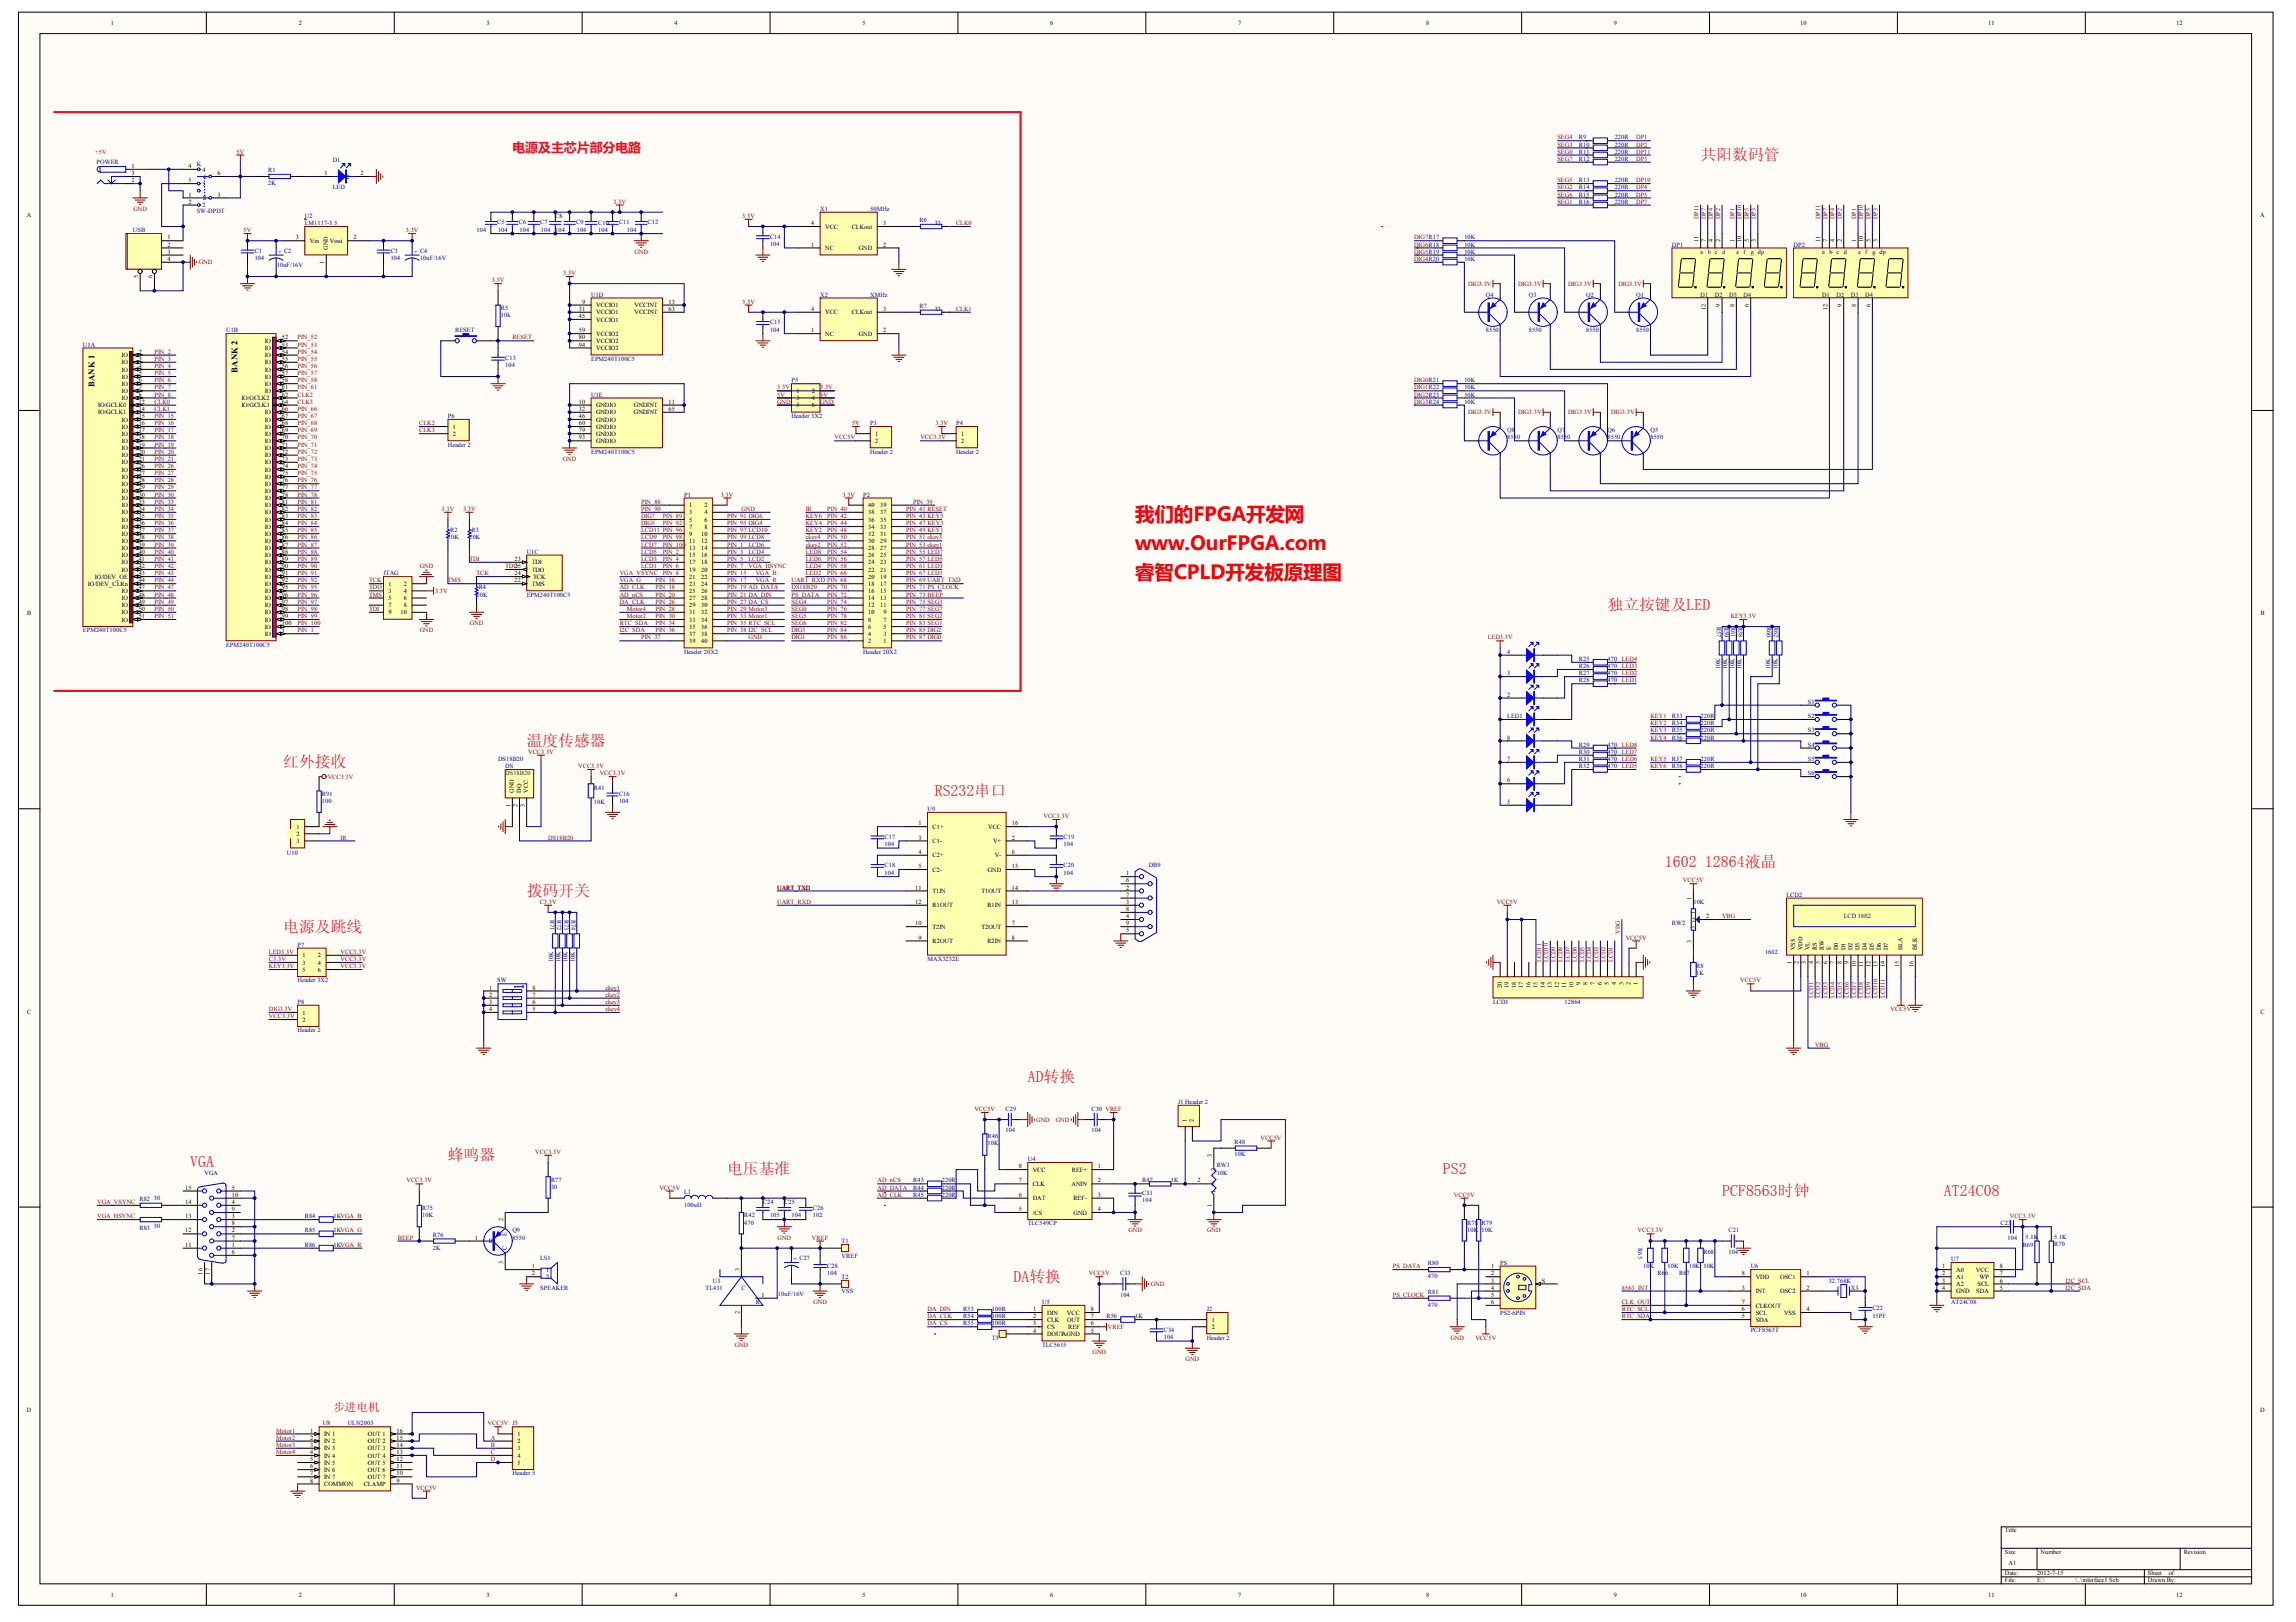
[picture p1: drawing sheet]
<svg xmlns="http://www.w3.org/2000/svg" width="297mm" height="210mm" viewBox="0 0 297 210" stroke-linecap="round" stroke-linejoin="round" font-family="sans-serif">
<defs><g id="words">
<g font-size="2.5" fill="#f00">
<text x="146.9" y="67.5">我们的FPGA开发网</text>
<text x="146.9" y="71.2">www.OurFPGA.com</text>
<text x="146.9" y="74.9">睿智CPLD开发板原理图</text>
</g>
<g font-size="2" fill="#ee0e22">
<text x="220" y="20.7">共阳数码管</text>
<text x="208" y="78.9">独立按键及LED</text>
<text x="36.7" y="99.3">红外接收</text>
<text x="68.1" y="96.5">温度传感器</text>
<text x="120.9" y="103">RS232串口</text>
<text x="215.4" y="112.2">1602 12864液晶</text>
<text x="68.1" y="115.9">拨码开关</text>
<text x="36.7" y="120.5">电源及跳线</text>
<text x="133" y="140">AD转换</text>
<text x="24.6" y="151.1">VGA</text>
<text x="58" y="150.1">蜂鸣器</text>
<text x="94.1" y="152">电压基准</text>
<text x="186.7" y="152">PS2</text>
<text x="222.8" y="154.8">PCF8563时钟</text>
<text x="251.5" y="154.8">AT24C08</text>
<text x="131.1" y="165.9">DA转换</text>
</g>
<text font-size="1.7" fill="#ee0e22" x="66.3" y="19.6">电源及主芯片部分电路</text>
<text font-size="1.5" fill="#bf0000" x="43.1" y="182.6">步进电机</text>
<g font-size="1.1">
<text x="12.2" y="50.1" transform="rotate(-90 12.2 50.1)">BANK 1</text>
<text x="30.7" y="48.3" transform="rotate(-90 30.7 48.3)">BANK 2</text>
</g>
<g font-size=".8">
<text x="14.3" y="3.2">1</text>
<text x="38.6" y="3.2">2</text>
<text x="63" y="3.2">3</text>
<text x="87.3" y="3.2">4</text>
<text x="111.6" y="3.2">5</text>
<text x="135.9" y="3.2">6</text>
<text x="160.2" y="3.2">7</text>
<text x="184.5" y="3.2">8</text>
<text x="208.8" y="3.2">9</text>
<text x="232.9" y="3.2">10</text>
<text x="257.2" y="3.2">11</text>
<text x="281.5" y="3.2">12</text>
<text x="17" y="21.7">1</text>
<text x="17" y="23.6">2</text>
<text x="17" y="22.7">3</text>
<text x="24.4" y="23.6">5</text>
<text x="24.4" y="21.7">4</text>
<text x="26.2" y="22.2">4</text>
<text x="26.3" y="23.1">6</text>
<text x="28.1" y="22.7">6</text>
<text x="42" y="22.7">1</text>
<text x="44.8" y="23.1">2</text>
<text x="46.7" y="22.7">2</text>
<text x="3.5" y="28.1">A</text>
<text x="24.4" y="26.4">2</text>
<text x="24.4" y="25.4">1</text>
<text x="26.2" y="26.8">2</text>
<text x="26.2" y="25.9">13</text>
<text x="26.2" y="24">5</text>
<text x="28.1" y="25.4">3</text>
<text x="104.9" y="29.1">4</text>
<text x="106.8" y="29.6">VCC</text>
<text x="110.2" y="29.6">CLKout</text>
<text x="114.3" y="29.1">3</text>
<text x="292.4" y="28.1">A</text>
<text x="21.6" y="31">1</text>
<text x="21.6" y="31.9">2</text>
<text x="21.6" y="32.8">3</text>
<text x="21.6" y="33.8">4</text>
<text x="38.3" y="31">3</text>
<text x="40.1" y="31.4">Vin</text>
<text x="42" y="34.2" transform="rotate(-90 42 34.2)">1</text>
<text x="42.4" y="32.4" transform="rotate(-90 42.4 32.4)">GND</text>
<text x="42.7" y="31.4">Vout</text>
<text x="45.7" y="31">2</text>
<text x="104.9" y="31.9">1</text>
<text x="106.8" y="32.4">NC</text>
<text x="111.1" y="32.4">GND</text>
<text x="114.3" y="31.9">2</text>
<text x="219.8" y="31.3" transform="rotate(-90 219.8 31.3)">11</text>
<text x="220.7" y="31.3" transform="rotate(-90 220.7 31.3)">7</text>
<text x="221.6" y="31.3" transform="rotate(-90 221.6 31.3)">4</text>
<text x="222.5" y="31.3" transform="rotate(-90 222.5 31.3)">2</text>
<text x="224.4" y="31.3" transform="rotate(-90 224.4 31.3)">1</text>
<text x="225.3" y="31.3" transform="rotate(-90 225.3 31.3)">10</text>
<text x="226.2" y="31.3" transform="rotate(-90 226.2 31.3)">5</text>
<text x="227.2" y="31.3" transform="rotate(-90 227.2 31.3)">3</text>
<text x="235.5" y="31.3" transform="rotate(-90 235.5 31.3)">11</text>
<text x="236.4" y="31.3" transform="rotate(-90 236.4 31.3)">7</text>
<text x="237.3" y="31.3" transform="rotate(-90 237.3 31.3)">4</text>
<text x="238.3" y="31.3" transform="rotate(-90 238.3 31.3)">2</text>
<text x="240.1" y="31.3" transform="rotate(-90 240.1 31.3)">1</text>
<text x="241.1" y="31.3" transform="rotate(-90 241.1 31.3)">10</text>
<text x="242" y="31.3" transform="rotate(-90 242 31.3)">5</text>
<text x="242.9" y="31.3" transform="rotate(-90 242.9 31.3)">3</text>
<text x="17.9" y="36" transform="rotate(-90 17.9 36)">5</text>
<text x="19.7" y="36" transform="rotate(-90 19.7 36)">6</text>
<text x="74.9" y="40.2">31</text>
<text x="74.9" y="41.1">45</text>
<text x="75.3" y="39.3">9</text>
<text x="77.1" y="39.8">VCCIO1</text>
<text x="77.1" y="40.7">VCCIO1</text>
<text x="77.1" y="41.6">VCCIO1</text>
<text x="82.1" y="39.8">VCCINT</text>
<text x="82.1" y="40.7">VCCINT</text>
<text x="86.5" y="39.3">13</text>
<text x="86.5" y="40.2">63</text>
<text x="104.9" y="40.2">4</text>
<text x="106.8" y="40.7">VCC</text>
<text x="110.2" y="40.7">CLKout</text>
<text x="114.3" y="40.2">3</text>
<text x="220.7" y="40.1" transform="rotate(-90 220.7 40.1)">12</text>
<text x="222.5" y="39.7" transform="rotate(-90 222.5 39.7)">9</text>
<text x="224.4" y="39.7" transform="rotate(-90 224.4 39.7)">8</text>
<text x="226.2" y="39.7" transform="rotate(-90 226.2 39.7)">6</text>
<text x="236.4" y="40.1" transform="rotate(-90 236.4 40.1)">12</text>
<text x="238.3" y="39.7" transform="rotate(-90 238.3 39.7)">9</text>
<text x="240.1" y="39.7" transform="rotate(-90 240.1 39.7)">8</text>
<text x="242" y="39.7" transform="rotate(-90 242 39.7)">6</text>
<text x="15.7" y="46.2">IO</text>
<text x="15.7" y="47.2">IO</text>
<text x="17.9" y="45.8">2</text>
<text x="17.9" y="46.7">3</text>
<text x="17.9" y="47.6">4</text>
<text x="34.3" y="44.4">IO</text>
<text x="34.3" y="45.3">IO</text>
<text x="34.3" y="46.2">IO</text>
<text x="34.3" y="47.2">IO</text>
<text x="36.5" y="43.9">52</text>
<text x="36.5" y="44.8">53</text>
<text x="36.5" y="45.8">54</text>
<text x="36.5" y="46.7">55</text>
<text x="36.5" y="47.6">56</text>
<text x="74.9" y="43">59</text>
<text x="74.9" y="43.9">80</text>
<text x="74.9" y="44.8">94</text>
<text x="77.1" y="43.5">VCCIO2</text>
<text x="77.1" y="44.4">VCCIO2</text>
<text x="77.1" y="45.3">VCCIO2</text>
<text x="104.9" y="43">1</text>
<text x="106.8" y="43.5">NC</text>
<text x="111.1" y="43.5">GND</text>
<text x="114.3" y="43">2</text>
<text x="12.7" y="52.7">IO/GCLK0</text>
<text x="12.7" y="53.6">IO/GCLK1</text>
<text x="15.7" y="48.1">IO</text>
<text x="15.7" y="49">IO</text>
<text x="15.7" y="49.9">IO</text>
<text x="15.7" y="50.9">IO</text>
<text x="15.7" y="51.8">IO</text>
<text x="17.9" y="48.5">5</text>
<text x="17.9" y="49.5">6</text>
<text x="17.9" y="50.4">7</text>
<text x="17.9" y="51.3">8</text>
<text x="17.9" y="52.2">12</text>
<text x="17.9" y="53.2">14</text>
<text x="31.2" y="51.8">IO/GCLK2</text>
<text x="31.2" y="52.7">IO/GCLK3</text>
<text x="34.3" y="48.1">IO</text>
<text x="34.3" y="49">IO</text>
<text x="34.3" y="49.9">IO</text>
<text x="34.3" y="50.9">IO</text>
<text x="34.3" y="53.6">IO</text>
<text x="36.5" y="48.5">57</text>
<text x="36.5" y="49.5">58</text>
<text x="36.5" y="50.4">61</text>
<text x="36.5" y="51.3">62</text>
<text x="36.5" y="52.2">64</text>
<text x="36.5" y="53.2">66</text>
<text x="74.9" y="52.2">10</text>
<text x="74.9" y="53.2">32</text>
<text x="77.1" y="52.7">GNDIO</text>
<text x="77.1" y="53.6">GNDIO</text>
<text x="82" y="52.7">GNDINT</text>
<text x="82" y="53.6">GNDINT</text>
<text x="86.5" y="52.2">11</text>
<text x="86.5" y="53.2">65</text>
<text x="103" y="50.9">1</text>
<text x="103" y="51.8">3</text>
<text x="103" y="52.7">5</text>
<text x="105" y="50.9">2</text>
<text x="105" y="51.8">4</text>
<text x="105" y="52.7">6</text>
<text x="15.7" y="54.6">IO</text>
<text x="15.7" y="55.5">IO</text>
<text x="15.7" y="56.4">IO</text>
<text x="15.7" y="57.3">IO</text>
<text x="15.7" y="58.3">IO</text>
<text x="15.7" y="59.2">IO</text>
<text x="17.9" y="54.1">15</text>
<text x="17.9" y="55">16</text>
<text x="17.9" y="55.9">17</text>
<text x="17.9" y="56.9">18</text>
<text x="17.9" y="57.8">19</text>
<text x="17.9" y="58.7">20</text>
<text x="17.9" y="59.6">21</text>
<text x="34.3" y="54.6">IO</text>
<text x="34.3" y="55.5">IO</text>
<text x="34.3" y="56.4">IO</text>
<text x="34.3" y="57.3">IO</text>
<text x="34.3" y="58.3">IO</text>
<text x="34.3" y="59.2">IO</text>
<text x="36.5" y="54.1">67</text>
<text x="36.5" y="55">68</text>
<text x="36.5" y="55.9">69</text>
<text x="36.5" y="56.9">70</text>
<text x="36.5" y="57.8">71</text>
<text x="36.5" y="58.7">72</text>
<text x="36.5" y="59.6">73</text>
<text x="58.6" y="55.5">1</text>
<text x="58.6" y="56.4">2</text>
<text x="74.9" y="54.1">46</text>
<text x="74.9" y="55">60</text>
<text x="74.9" y="55.9">79</text>
<text x="74.9" y="56.9">93</text>
<text x="77.1" y="54.6">GNDIO</text>
<text x="77.1" y="55.5">GNDIO</text>
<text x="77.1" y="56.4">GNDIO</text>
<text x="77.1" y="57.3">GNDIO</text>
<text x="113.2" y="56.4">1</text>
<text x="113.2" y="57.3">2</text>
<text x="124.3" y="56.4">1</text>
<text x="124.3" y="57.3">2</text>
<text x="15.7" y="60.1">IO</text>
<text x="15.7" y="61">IO</text>
<text x="15.7" y="62">IO</text>
<text x="15.7" y="62.9">IO</text>
<text x="15.7" y="63.8">IO</text>
<text x="15.7" y="64.7">IO</text>
<text x="15.7" y="65.7">IO</text>
<text x="17.9" y="60.6">26</text>
<text x="17.9" y="61.5">27</text>
<text x="17.9" y="62.4">28</text>
<text x="17.9" y="63.3">29</text>
<text x="17.9" y="64.3">30</text>
<text x="17.9" y="65.2">33</text>
<text x="34.3" y="60.1">IO</text>
<text x="34.3" y="61">IO</text>
<text x="34.3" y="62">IO</text>
<text x="34.3" y="62.9">IO</text>
<text x="34.3" y="63.8">IO</text>
<text x="34.3" y="64.7">IO</text>
<text x="34.3" y="65.7">IO</text>
<text x="36.5" y="60.6">74</text>
<text x="36.5" y="61.5">75</text>
<text x="36.5" y="62.4">76</text>
<text x="36.5" y="63.3">77</text>
<text x="36.5" y="64.3">78</text>
<text x="36.5" y="65.2">81</text>
<text x="89.2" y="65.7">1</text>
<text x="91.1" y="65.7">2</text>
<text x="112.3" y="65.7">40</text>
<text x="113.9" y="65.7">39</text>
<text x="15.7" y="66.6">IO</text>
<text x="15.7" y="67.5">IO</text>
<text x="15.7" y="68.4">IO</text>
<text x="15.7" y="69.3">IO</text>
<text x="15.7" y="70.3">IO</text>
<text x="15.7" y="71.2">IO</text>
<text x="17.9" y="66.1">34</text>
<text x="17.9" y="67">35</text>
<text x="17.9" y="68">36</text>
<text x="17.9" y="68.9">37</text>
<text x="17.9" y="69.8">38</text>
<text x="17.9" y="70.7">39</text>
<text x="17.9" y="71.7">40</text>
<text x="34.3" y="66.6">IO</text>
<text x="34.3" y="67.5">IO</text>
<text x="34.3" y="68.4">IO</text>
<text x="34.3" y="69.3">IO</text>
<text x="34.3" y="70.3">IO</text>
<text x="34.3" y="71.2">IO</text>
<text x="36.5" y="66.1">82</text>
<text x="36.5" y="67">83</text>
<text x="36.5" y="68">84</text>
<text x="36.5" y="68.9">85</text>
<text x="36.5" y="69.8">86</text>
<text x="36.5" y="70.7">87</text>
<text x="36.5" y="71.7">88</text>
<text x="89.2" y="66.6">3</text>
<text x="89.2" y="67.5">5</text>
<text x="89.2" y="68.4">7</text>
<text x="89.2" y="69.3">9</text>
<text x="89.2" y="70.3">11</text>
<text x="89.2" y="71.2">13</text>
<text x="90.7" y="69.3">10</text>
<text x="90.7" y="70.3">12</text>
<text x="90.7" y="71.2">14</text>
<text x="91.1" y="66.6">4</text>
<text x="91.1" y="67.5">6</text>
<text x="91.1" y="68.4">8</text>
<text x="112.3" y="71.2">28</text>
<text x="112.3" y="70.3">30</text>
<text x="112.3" y="69.3">32</text>
<text x="112.3" y="68.4">34</text>
<text x="112.3" y="67.5">36</text>
<text x="112.3" y="66.6">38</text>
<text x="113.9" y="71.2">27</text>
<text x="113.9" y="70.3">29</text>
<text x="113.9" y="69.3">31</text>
<text x="113.9" y="68.4">33</text>
<text x="113.9" y="67.5">35</text>
<text x="113.9" y="66.6">37</text>
<text x="11.4" y="75.8">IO/DEV_CLRn</text>
<text x="12.3" y="74.9">IO/DEV_OE</text>
<text x="15.7" y="72.1">IO</text>
<text x="15.7" y="73">IO</text>
<text x="15.7" y="74">IO</text>
<text x="15.7" y="76.7">IO</text>
<text x="15.7" y="77.7">IO</text>
<text x="17.9" y="72.6">41</text>
<text x="17.9" y="73.5">42</text>
<text x="17.9" y="74.4">43</text>
<text x="17.9" y="75.4">44</text>
<text x="17.9" y="76.3">47</text>
<text x="17.9" y="77.2">48</text>
<text x="34.3" y="72.1">IO</text>
<text x="34.3" y="73">IO</text>
<text x="34.3" y="74">IO</text>
<text x="34.3" y="74.9">IO</text>
<text x="34.3" y="75.8">IO</text>
<text x="34.3" y="76.7">IO</text>
<text x="34.3" y="77.7">IO</text>
<text x="36.5" y="72.6">89</text>
<text x="36.5" y="73.5">90</text>
<text x="36.5" y="74.4">91</text>
<text x="36.5" y="75.4">92</text>
<text x="36.5" y="76.3">95</text>
<text x="36.5" y="77.2">96</text>
<text x="50.3" y="75.8">1</text>
<text x="50.3" y="76.7">3</text>
<text x="50.3" y="77.7">5</text>
<text x="52.2" y="75.8">2</text>
<text x="52.2" y="76.7">4</text>
<text x="52.2" y="77.7">6</text>
<text x="66.6" y="75.4">22</text>
<text x="66.6" y="72.6">23</text>
<text x="66.6" y="74.4">24</text>
<text x="66.6" y="73.5">25</text>
<text x="68.8" y="75.8">TMS</text>
<text x="68.8" y="73">TDI</text>
<text x="68.8" y="74">TDO</text>
<text x="69" y="74.9">TCK</text>
<text x="89.2" y="72.1">15</text>
<text x="89.2" y="73">17</text>
<text x="89.2" y="74">19</text>
<text x="89.2" y="74.9">21</text>
<text x="89.2" y="75.8">23</text>
<text x="89.2" y="76.7">25</text>
<text x="89.2" y="77.7">27</text>
<text x="90.7" y="72.1">16</text>
<text x="90.7" y="73">18</text>
<text x="90.7" y="74">20</text>
<text x="90.7" y="74.9">22</text>
<text x="90.7" y="75.8">24</text>
<text x="90.7" y="76.7">26</text>
<text x="90.7" y="77.7">28</text>
<text x="112.3" y="77.7">14</text>
<text x="112.3" y="76.7">16</text>
<text x="112.3" y="75.8">18</text>
<text x="112.3" y="74.9">20</text>
<text x="112.3" y="74">22</text>
<text x="112.3" y="73">24</text>
<text x="112.3" y="72.1">26</text>
<text x="113.9" y="77.7">13</text>
<text x="113.9" y="76.7">15</text>
<text x="113.9" y="75.8">17</text>
<text x="113.9" y="74.9">19</text>
<text x="113.9" y="74">21</text>
<text x="113.9" y="73">23</text>
<text x="113.9" y="72.1">25</text>
<text x="3.5" y="79.6">B</text>
<text x="15.7" y="78.6">IO</text>
<text x="15.7" y="79.5">IO</text>
<text x="15.7" y="80.4">IO</text>
<text x="17.9" y="78.1">49</text>
<text x="17.9" y="79.1">50</text>
<text x="17.9" y="80">51</text>
<text x="34.3" y="78.6">IO</text>
<text x="34.3" y="79.5">IO</text>
<text x="34.3" y="80.4">IO</text>
<text x="34.3" y="81.4">IO</text>
<text x="34.3" y="82.3">IO</text>
<text x="36.5" y="78.1">97</text>
<text x="36.5" y="79.1">98</text>
<text x="36.5" y="80">99</text>
<text x="36.5" y="80.9">100</text>
<text x="36.5" y="81.8">1</text>
<text x="50.3" y="78.6">7</text>
<text x="50.3" y="79.5">9</text>
<text x="51.8" y="79.5">10</text>
<text x="52.2" y="78.6">8</text>
<text x="89.2" y="78.6">29</text>
<text x="89.2" y="79.5">31</text>
<text x="89.2" y="80.4">33</text>
<text x="89.2" y="81.4">35</text>
<text x="89.2" y="82.3">37</text>
<text x="89.2" y="83.2">39</text>
<text x="90.7" y="78.6">30</text>
<text x="90.7" y="79.5">32</text>
<text x="90.7" y="80.4">34</text>
<text x="90.7" y="81.4">36</text>
<text x="90.7" y="82.3">38</text>
<text x="90.7" y="83.2">40</text>
<text x="112.3" y="83.2">2</text>
<text x="112.3" y="82.3">4</text>
<text x="112.3" y="81.4">6</text>
<text x="112.3" y="80.4">8</text>
<text x="112.3" y="79.5">10</text>
<text x="112.3" y="78.6">12</text>
<text x="113.9" y="78.6">11</text>
<text x="114.3" y="83.2">1</text>
<text x="114.3" y="82.3">3</text>
<text x="114.3" y="81.4">5</text>
<text x="114.3" y="80.4">7</text>
<text x="114.3" y="79.5">9</text>
<text x="292.4" y="79.6">B</text>
<text x="38.4" y="107.3">1</text>
<text x="66" y="104.4" transform="rotate(-90 66 104.4)">1</text>
<text x="66.5" y="102.6" transform="rotate(-90 66.5 102.6)">GND</text>
<text x="67" y="104.4" transform="rotate(-90 67 104.4)">2</text>
<text x="67.4" y="102.6" transform="rotate(-90 67.4 102.6)">DQ</text>
<text x="67.9" y="104.4" transform="rotate(-90 67.9 104.4)">3</text>
<text x="68.3" y="102.6" transform="rotate(-90 68.3 102.6)">VCC</text>
<text x="118.8" y="106.8">1</text>
<text x="120.6" y="107.3">C1+</text>
<text x="127.8" y="107.3">VCC</text>
<text x="130.9" y="106.8">16</text>
<text x="38.4" y="108.2">2</text>
<text x="38.4" y="109.1">3</text>
<text x="118.8" y="108.6">3</text>
<text x="118.8" y="110.5">4</text>
<text x="118.8" y="112.3">5</text>
<text x="120.6" y="109.1">C1-</text>
<text x="120.6" y="111">C2+</text>
<text x="120.6" y="112.8">C2-</text>
<text x="127.8" y="112.8">GND</text>
<text x="128.5" y="109.1">V+</text>
<text x="128.7" y="111">V-</text>
<text x="130.9" y="108.6">2</text>
<text x="130.9" y="110.5">6</text>
<text x="130.9" y="112.3">15</text>
<text x="145.7" y="113.3">1</text>
<text x="118.4" y="115.1">11</text>
<text x="118.4" y="117">12</text>
<text x="118.4" y="119.7">10</text>
<text x="120.6" y="115.6">T1IN</text>
<text x="120.6" y="117.4">R1OUT</text>
<text x="127" y="115.6">T1OUT</text>
<text x="127.7" y="117.4">R1IN</text>
<text x="130.9" y="115.1">14</text>
<text x="130.9" y="117">13</text>
<text x="130.9" y="119.7">7</text>
<text x="145.7" y="114.2">6</text>
<text x="145.7" y="115.1">2</text>
<text x="145.7" y="116">7</text>
<text x="145.7" y="117">3</text>
<text x="145.7" y="117.9">8</text>
<text x="145.7" y="118.8">4</text>
<text x="145.7" y="119.7">9</text>
<text x="218.8" y="116.4" transform="rotate(-90 218.8 116.4)">1</text>
<text x="218.9" y="119.3">2</text>
<text x="219.3" y="118.2" transform="rotate(-90 219.3 118.2)">1</text>
<text x="220.7" y="118.8">2</text>
<text x="39.2" y="123.9">1</text>
<text x="39.2" y="124.8">3</text>
<text x="39.2" y="125.7">5</text>
<text x="41.1" y="123.9">2</text>
<text x="41.1" y="124.8">4</text>
<text x="41.1" y="125.7">6</text>
<text x="118.8" y="121.6">9</text>
<text x="120.6" y="120.2">T2IN</text>
<text x="120.6" y="122.1">R2OUT</text>
<text x="127" y="120.2">T2OUT</text>
<text x="127.7" y="122.1">R2IN</text>
<text x="130.9" y="121.6">8</text>
<text x="145.7" y="120.7">5</text>
<text x="218.8" y="122" transform="rotate(-90 218.8 122)">3</text>
<text x="219.3" y="120.2" transform="rotate(-90 219.3 120.2)">3</text>
<text x="231.8" y="124.8" transform="rotate(-90 231.8 124.8)">1</text>
<text x="232.3" y="123" transform="rotate(-90 232.3 123)">VSS</text>
<text x="232.7" y="124.8" transform="rotate(-90 232.7 124.8)">2</text>
<text x="233.2" y="123" transform="rotate(-90 233.2 123)">VDD</text>
<text x="233.6" y="124.8" transform="rotate(-90 233.6 124.8)">3</text>
<text x="234.1" y="123" transform="rotate(-90 234.1 123)">VL</text>
<text x="234.6" y="124.8" transform="rotate(-90 234.6 124.8)">4</text>
<text x="235" y="123" transform="rotate(-90 235 123)">RS</text>
<text x="235.5" y="124.8" transform="rotate(-90 235.5 124.8)">5</text>
<text x="236" y="123" transform="rotate(-90 236 123)">RW</text>
<text x="236.4" y="124.8" transform="rotate(-90 236.4 124.8)">6</text>
<text x="236.9" y="123" transform="rotate(-90 236.9 123)">E</text>
<text x="237.3" y="124.8" transform="rotate(-90 237.3 124.8)">7</text>
<text x="237.8" y="123" transform="rotate(-90 237.8 123)">D0</text>
<text x="238.3" y="124.8" transform="rotate(-90 238.3 124.8)">8</text>
<text x="238.7" y="123" transform="rotate(-90 238.7 123)">D1</text>
<text x="239.2" y="124.8" transform="rotate(-90 239.2 124.8)">9</text>
<text x="239.7" y="123" transform="rotate(-90 239.7 123)">D2</text>
<text x="240.1" y="125.2" transform="rotate(-90 240.1 125.2)">10</text>
<text x="240.6" y="123" transform="rotate(-90 240.6 123)">D3</text>
<text x="241.1" y="125.2" transform="rotate(-90 241.1 125.2)">11</text>
<text x="241.5" y="123" transform="rotate(-90 241.5 123)">D4</text>
<text x="242" y="125.2" transform="rotate(-90 242 125.2)">12</text>
<text x="242.4" y="123" transform="rotate(-90 242.4 123)">D5</text>
<text x="242.9" y="125.2" transform="rotate(-90 242.9 125.2)">13</text>
<text x="243.4" y="123" transform="rotate(-90 243.4 123)">D6</text>
<text x="243.8" y="125.2" transform="rotate(-90 243.8 125.2)">14</text>
<text x="244.3" y="123" transform="rotate(-90 244.3 123)">D7</text>
<text x="245.7" y="125.2" transform="rotate(-90 245.7 125.2)">15</text>
<text x="246.1" y="123" transform="rotate(-90 246.1 123)">BLA</text>
<text x="247.5" y="125.2" transform="rotate(-90 247.5 125.2)">16</text>
<text x="248" y="123" transform="rotate(-90 248 123)">BLK</text>
<text x="3.5" y="131.2">C</text>
<text x="39.2" y="131.3">1</text>
<text x="63.3" y="128.1">1</text>
<text x="63.3" y="129">2</text>
<text x="63.3" y="129.9">3</text>
<text x="63.3" y="130.8">4</text>
<text x="68.9" y="128.1">8</text>
<text x="68.9" y="129">7</text>
<text x="68.9" y="129.9">6</text>
<text x="68.9" y="130.8">5</text>
<text x="194.3" y="127.9" transform="rotate(-90 194.3 127.9)">20</text>
<text x="195.2" y="127.9" transform="rotate(-90 195.2 127.9)">19</text>
<text x="196.1" y="127.9" transform="rotate(-90 196.1 127.9)">18</text>
<text x="197.1" y="127.9" transform="rotate(-90 197.1 127.9)">17</text>
<text x="198" y="127.9" transform="rotate(-90 198 127.9)">16</text>
<text x="198.9" y="127.9" transform="rotate(-90 198.9 127.9)">15</text>
<text x="199.8" y="127.9" transform="rotate(-90 199.8 127.9)">14</text>
<text x="200.8" y="127.9" transform="rotate(-90 200.8 127.9)">13</text>
<text x="201.7" y="127.9" transform="rotate(-90 201.7 127.9)">12</text>
<text x="202.6" y="127.9" transform="rotate(-90 202.6 127.9)">11</text>
<text x="203.5" y="127.9" transform="rotate(-90 203.5 127.9)">10</text>
<text x="204.5" y="127.5" transform="rotate(-90 204.5 127.5)">9</text>
<text x="205.4" y="127.5" transform="rotate(-90 205.4 127.5)">8</text>
<text x="206.3" y="127.5" transform="rotate(-90 206.3 127.5)">7</text>
<text x="207.3" y="127.5" transform="rotate(-90 207.3 127.5)">6</text>
<text x="208.2" y="127.5" transform="rotate(-90 208.2 127.5)">5</text>
<text x="209.1" y="127.5" transform="rotate(-90 209.1 127.5)">4</text>
<text x="210" y="127.5" transform="rotate(-90 210 127.5)">3</text>
<text x="211" y="127.5" transform="rotate(-90 211 127.5)">2</text>
<text x="211.9" y="127.5" transform="rotate(-90 211.9 127.5)">1</text>
<text x="292.4" y="131.2">C</text>
<text x="39.2" y="132.2">2</text>
<text x="153.5" y="145.2" transform="rotate(-90 153.5 145.2)">1</text>
<text x="154.5" y="145.2" transform="rotate(-90 154.5 145.2)">2</text>
<text x="156.8" y="149.7" transform="rotate(-90 156.8 149.7)">3</text>
<text x="24" y="155.8">14</text>
<text x="24" y="153.9">15</text>
<text x="30" y="155.8">4</text>
<text x="30" y="153.9">5</text>
<text x="30" y="154.9">10</text>
<text x="131.8" y="151.2">8</text>
<text x="131.8" y="153">7</text>
<text x="131.8" y="154.9">6</text>
<text x="133.6" y="151.6">VCC</text>
<text x="133.6" y="153.5">CLK</text>
<text x="133.6" y="155.3">DAT</text>
<text x="138.6" y="153.5">ANIN</text>
<text x="138.7" y="151.6">REF+</text>
<text x="138.9" y="155.3">REF-</text>
<text x="142" y="151.2">1</text>
<text x="142" y="153">2</text>
<text x="142" y="154.9">3</text>
<text x="154.9" y="153">2</text>
<text x="156.8" y="153.5">2</text>
<text x="157.2" y="154.4" transform="rotate(-90 157.2 154.4)">1</text>
<text x="157.2" y="151.5" transform="rotate(-90 157.2 151.5)">2</text>
<text x="24" y="161.3">11</text>
<text x="24" y="159.5">12</text>
<text x="24" y="157.6">13</text>
<text x="30" y="161.3">1</text>
<text x="30" y="159.5">2</text>
<text x="30" y="157.6">3</text>
<text x="30" y="160.4">7</text>
<text x="30" y="158.6">8</text>
<text x="30" y="156.7">9</text>
<text x="61.4" y="160.4">1</text>
<text x="63.2" y="160.9">B</text>
<text x="65.1" y="158" transform="rotate(-90 65.1 158)">2</text>
<text x="65.6" y="161.8" transform="rotate(-90 65.6 161.8)">C</text>
<text x="65.6" y="159.9" transform="rotate(-90 65.6 159.9)">E</text>
<text x="131.8" y="156.7">5</text>
<text x="133.6" y="157.2">/CS</text>
<text x="138.9" y="157.2">GND</text>
<text x="142" y="156.7">4</text>
<text x="156.8" y="156.2" transform="rotate(-90 156.8 156.2)">1</text>
<text x="26.2" y="165" transform="rotate(-90 26.2 165)">16</text>
<text x="27.1" y="165" transform="rotate(-90 27.1 165)">17</text>
<text x="30" y="162.3">6</text>
<text x="65.1" y="163.6" transform="rotate(-90 65.1 163.6)">3</text>
<text x="68.8" y="164.1">1</text>
<text x="68.8" y="165">2</text>
<text x="70.6" y="164.6">1</text>
<text x="70.6" y="165.5">2</text>
<text x="95.7" y="164.5" transform="rotate(-90 95.7 164.5)">3</text>
<text x="98.5" y="167.8">1</text>
<text x="192.9" y="164.1">1</text>
<text x="192.9" y="165">2</text>
<text x="192.9" y="166">3</text>
<text x="192.9" y="166.9">4</text>
<text x="192.9" y="167.8">5</text>
<text x="199.4" y="166">S</text>
<text x="225.3" y="166.9">3</text>
<text x="225.3" y="165">8</text>
<text x="227.1" y="167.4">INT</text>
<text x="227.1" y="165.5">VDD</text>
<text x="230.3" y="165.5">OSC1</text>
<text x="230.3" y="167.4">OSC2</text>
<text x="233.7" y="165">1</text>
<text x="233.7" y="166.9">2</text>
<text x="251.3" y="164.1">1</text>
<text x="251.3" y="165">2</text>
<text x="251.3" y="166">3</text>
<text x="251.3" y="166.9">4</text>
<text x="253.1" y="164.6">A0</text>
<text x="253.1" y="165.5">A1</text>
<text x="253.1" y="166.4">A2</text>
<text x="253.1" y="167.4">GND</text>
<text x="255.6" y="164.6">VCC</text>
<text x="255.7" y="167.4">SDA</text>
<text x="255.8" y="166.4">SCL</text>
<text x="256.1" y="165.5">WP</text>
<text x="258.7" y="166.9">5</text>
<text x="258.7" y="166">6</text>
<text x="258.7" y="165">7</text>
<text x="258.7" y="164.1">8</text>
<text x="95.7" y="170.1" transform="rotate(-90 95.7 170.1)">2</text>
<text x="133.6" y="169.7">1</text>
<text x="133.6" y="170.6">2</text>
<text x="133.6" y="171.5">3</text>
<text x="133.6" y="172.4">4</text>
<text x="135.5" y="170.1">DIN</text>
<text x="135.5" y="171.1">CLK</text>
<text x="135.5" y="172">CS</text>
<text x="135.5" y="172.9">DOUTAGND</text>
<text x="138" y="170.1">VCC</text>
<text x="138.1" y="171.1">OUT</text>
<text x="138.2" y="172">REF</text>
<text x="141.1" y="172.4">5</text>
<text x="141.1" y="171.5">6</text>
<text x="141.1" y="170.6">7</text>
<text x="141.1" y="169.7">8</text>
<text x="156.8" y="171.1">1</text>
<text x="156.8" y="172">2</text>
<text x="192.9" y="168.7">6</text>
<text x="225.3" y="170.6">5</text>
<text x="225.3" y="169.7">6</text>
<text x="225.3" y="168.7">7</text>
<text x="227.1" y="171.1">SDA</text>
<text x="227.1" y="170.1">SCL</text>
<text x="227.1" y="169.2">CLKOUT</text>
<text x="230.8" y="170.1">VSS</text>
<text x="233.7" y="169.7">4</text>
<text x="3.5" y="182.7">D</text>
<text x="40.1" y="185.4">1</text>
<text x="41.9" y="185.8">IN 1</text>
<text x="47.6" y="185.8">OUT 1</text>
<text x="51.3" y="185.4">16</text>
<text x="66.9" y="185.8">1</text>
<text x="292.4" y="182.7">D</text>
<text x="40.1" y="186.3">2</text>
<text x="40.1" y="187.2">3</text>
<text x="40.1" y="188.2">4</text>
<text x="40.1" y="189.1">5</text>
<text x="40.1" y="190">6</text>
<text x="40.1" y="190.9">7</text>
<text x="40.1" y="191.9">8</text>
<text x="41.9" y="186.8">IN 2</text>
<text x="41.9" y="187.7">IN 3</text>
<text x="41.9" y="188.6">IN 4</text>
<text x="41.9" y="189.5">IN 5</text>
<text x="41.9" y="190.5">IN 6</text>
<text x="41.9" y="191.4">IN 7</text>
<text x="47.6" y="191.4">OUT 7</text>
<text x="47.6" y="190.5">OUT 6</text>
<text x="47.6" y="189.5">OUT 5</text>
<text x="47.6" y="188.6">OUT 4</text>
<text x="47.6" y="187.7">OUT 3</text>
<text x="47.6" y="186.8">OUT 2</text>
<text x="51.3" y="191.9">9</text>
<text x="51.3" y="190.9">10</text>
<text x="51.3" y="190">11</text>
<text x="51.3" y="189.1">12</text>
<text x="51.3" y="188.2">13</text>
<text x="51.3" y="187.2">14</text>
<text x="51.3" y="186.3">15</text>
<text x="66.9" y="186.8">2</text>
<text x="66.9" y="187.7">3</text>
<text x="66.9" y="188.6">4</text>
<text x="66.9" y="189.5">5</text>
<text x="41.9" y="192.3">COMMON</text>
<text x="47.1" y="192.3">CLAMP</text>
<text x="259.4" y="198.3">Title</text>
<text x="259.4" y="201.1">Size</text>
<text x="259.4" y="203.9">Date:</text>
<text x="259.8" y="202.5">A1</text>
<text x="263.5" y="203.9">2012-7-15</text>
<text x="264" y="201.1">Number</text>
<text x="277.9" y="203.9">Sheet</text>
<text x="280.6" y="203.9">of</text>
<text x="282.5" y="201.1">Revision</text>
<text x="14.3" y="206.6">1</text>
<text x="38.6" y="206.6">2</text>
<text x="63" y="206.6">3</text>
<text x="87.3" y="206.6">4</text>
<text x="111.6" y="206.6">5</text>
<text x="135.9" y="206.6">6</text>
<text x="160.2" y="206.6">7</text>
<text x="184.5" y="206.6">8</text>
<text x="208.8" y="206.6">9</text>
<text x="232.9" y="206.6">10</text>
<text x="257.2" y="206.6">11</text>
<text x="259.4" y="204.8">File:</text>
<text x="263.5" y="204.8">E:\</text>
<text x="268.5" y="204.8">\..\interface1.Sch</text>
<text x="277.9" y="204.8">Drawn By:</text>
<text x="281.5" y="206.6">12</text>
</g>
<text font-size=".8" fill="#f00" x="12.3" y="19.9">+5V</text>
<g font-size=".8" fill="#000080">
<text x="12.5" y="21.3">POWER</text>
<text x="25.4" y="21.5">K</text>
<text x="34.7" y="22.3">R1</text>
<text x="34.7" y="24">2K</text>
<text x="43" y="21">D1</text>
<text x="204.3" y="18">R9</text>
<text x="204.3" y="19">R10</text>
<text x="204.3" y="19.9">R11</text>
<text x="204.3" y="20.8">R12</text>
<text x="204.3" y="23.6">R13</text>
<text x="208.9" y="18">220R</text>
<text x="208.9" y="19">220R</text>
<text x="208.9" y="19.9">220R</text>
<text x="208.9" y="20.8">220R</text>
<text x="208.9" y="23.6">220R</text>
<text x="25.4" y="27.6">SW-DPDT</text>
<text x="39.4" y="28.2">U2</text>
<text x="39.4" y="29.1">LM1117-3.3</text>
<text x="43" y="24.4">LED</text>
<text x="64.3" y="29">C5</text>
<text x="67.1" y="29">C6</text>
<text x="69.9" y="29">C7</text>
<text x="71.8" y="28.2">C8</text>
<text x="74.5" y="29">C9</text>
<text x="77.4" y="29.1">C10</text>
<text x="80.1" y="29">C11</text>
<text x="83.8" y="29">C12</text>
<text x="106.1" y="27.3">X1</text>
<text x="112.6" y="27.3">50MHz</text>
<text x="119" y="28.8">R6</text>
<text x="120.9" y="29.1">33</text>
<text x="204.3" y="24.5">R14</text>
<text x="204.3" y="25.4">R15</text>
<text x="204.3" y="26.4">R16</text>
<text x="208.9" y="24.5">220R</text>
<text x="208.9" y="25.4">220R</text>
<text x="208.9" y="26.4">220R</text>
<text x="17.2" y="30.1">USB</text>
<text x="32.9" y="32.7">C1</text>
<text x="32.9" y="33.7">104</text>
<text x="35.8" y="34.6">10uF/16V</text>
<text x="36" y="32.8">+ C2</text>
<text x="50.5" y="32.7">C3</text>
<text x="50.5" y="33.7">104</text>
<text x="53.6" y="32.8">+ C4</text>
<text x="54.3" y="33.7">10uF/16V</text>
<text x="61.7" y="30.1">104</text>
<text x="64.4" y="30.1">104</text>
<text x="67.2" y="30.1">104</text>
<text x="70" y="30.1">104</text>
<text x="71.8" y="30.1">104</text>
<text x="74.6" y="30.1">104</text>
<text x="77.4" y="30.1">104</text>
<text x="81.1" y="30.1">104</text>
<text x="99.6" y="30.9">C14</text>
<text x="99.6" y="31.8">104</text>
<text x="189.4" y="31">10K</text>
<text x="189.4" y="31.9">10K</text>
<text x="189.4" y="32.8">10K</text>
<text x="189.4" y="33.8">10K</text>
<text x="216.3" y="31.9">DP1</text>
<text x="220" y="32.8">a b c d</text>
<text x="224.6" y="32.8">e f</text>
<text x="226.5" y="32.8">g dp</text>
<text x="232" y="31.9">DP2</text>
<text x="235.8" y="32.8">a b c d</text>
<text x="240.4" y="32.8">e f</text>
<text x="242.2" y="32.8">g dp</text>
<text x="64.8" y="40.1">R5</text>
<text x="64.8" y="41.1">10k</text>
<text x="76.5" y="38.4">U1D</text>
<text x="99.6" y="42">C15</text>
<text x="106.1" y="38.4">X2</text>
<text x="112.6" y="38.4">XMHz</text>
<text x="119" y="39.9">R7</text>
<text x="120.9" y="40.2">33</text>
<text x="192.2" y="38.4">Q4</text>
<text x="197.8" y="38.4">Q3</text>
<text x="205.2" y="38.4">Q2</text>
<text x="211.7" y="38.4">Q1</text>
<text x="220" y="38.4">D1</text>
<text x="221.9" y="38.4">D2</text>
<text x="223.7" y="38.4">D3</text>
<text x="225.6" y="38.4">D4</text>
<text x="235.8" y="38.4">D1</text>
<text x="237.6" y="38.4">D2</text>
<text x="239.5" y="38.4">D3</text>
<text x="241.3" y="38.4">D4</text>
<text x="10.7" y="44.8">U1A</text>
<text x="29.2" y="43">U1B</text>
<text x="58.9" y="43">RESET</text>
<text x="65.4" y="46.6">C13</text>
<text x="65.4" y="47.5">104</text>
<text x="76.5" y="46.7">EPM240T100C5</text>
<text x="99.6" y="42.9">104</text>
<text x="192.2" y="43">8550</text>
<text x="197.8" y="43">8550</text>
<text x="205.2" y="43">8550</text>
<text x="211.7" y="43">8550</text>
<text x="76.5" y="51.3">U1E</text>
<text x="102.4" y="49.5">P5</text>
<text x="189.4" y="49.5">10K</text>
<text x="189.4" y="50.4">10K</text>
<text x="189.4" y="51.3">10K</text>
<text x="189.4" y="52.2">10K</text>
<text x="58" y="54.1">P6</text>
<text x="58" y="57.8">Header 2</text>
<text x="76.5" y="58.7">EPM240T100C5</text>
<text x="102.4" y="54.1">Header 3X2</text>
<text x="112.6" y="55">P3</text>
<text x="112.6" y="58.7">Header 2</text>
<text x="123.7" y="55">P4</text>
<text x="123.7" y="58.7">Header 2</text>
<text x="195" y="55.9">Q8</text>
<text x="195" y="56.9">8550</text>
<text x="201.5" y="55.9">Q7</text>
<text x="201.5" y="56.9">8550</text>
<text x="208" y="55.9">Q6</text>
<text x="208" y="56.9">8550</text>
<text x="213.5" y="55.9">Q5</text>
<text x="213.5" y="56.9">8550</text>
<text x="88.5" y="64.3">P1</text>
<text x="111.7" y="64.3">P2</text>
<text x="58" y="69.8">10K</text>
<text x="58.2" y="68.8">R2</text>
<text x="60.7" y="69.8">10K</text>
<text x="61" y="68.8">R3</text>
<text x="68.1" y="71.7">U1C</text>
<text x="49.6" y="74.4">JTAG</text>
<text x="61.7" y="77.2">10K</text>
<text x="61.9" y="76.2">R4</text>
<text x="68.1" y="77.2">EPM240T100C5</text>
<text x="10.7" y="81.8">EPM240T100C5</text>
<text x="29.2" y="83.7">EPM240T100C5</text>
<text x="222.1" y="81.1" transform="rotate(90 222.1 81.1)">R57</text>
<text x="223" y="81.1" transform="rotate(90 223 81.1)">R59</text>
<text x="224" y="81.1" transform="rotate(90 224 81.1)">R61</text>
<text x="224.9" y="81.1" transform="rotate(90 224.9 81.1)">R58</text>
<text x="228.6" y="81.1" transform="rotate(90 228.6 81.1)">R60</text>
<text x="229.5" y="81.1" transform="rotate(90 229.5 81.1)">R62</text>
<text x="88.5" y="84.6">Header 20X2</text>
<text x="111.7" y="84.6">Header 20X2</text>
<text x="195" y="87.4">3</text>
<text x="195" y="84.6">4</text>
<text x="204.3" y="85.5">R25</text>
<text x="204.3" y="86.5">R26</text>
<text x="204.3" y="87.4">R27</text>
<text x="204.3" y="88.3">R28</text>
<text x="208" y="85.5">470</text>
<text x="208" y="86.5">470</text>
<text x="208" y="87.4">470</text>
<text x="208" y="88.3">470</text>
<text x="222.5" y="86.6" transform="rotate(-90 222.5 86.6)">10K</text>
<text x="223.5" y="86.6" transform="rotate(-90 223.5 86.6)">10K</text>
<text x="224.4" y="86.6" transform="rotate(-90 224.4 86.6)">10K</text>
<text x="225.3" y="86.6" transform="rotate(-90 225.3 86.6)">10K</text>
<text x="229" y="86.6" transform="rotate(-90 229 86.6)">10K</text>
<text x="229.9" y="86.6" transform="rotate(-90 229.9 86.6)">10K</text>
<text x="195" y="90.2">2</text>
<text x="195" y="92.9">LED1</text>
<text x="195" y="95.7">8</text>
<text x="216.3" y="92.9">R33</text>
<text x="216.3" y="93.9">R34</text>
<text x="216.3" y="94.8">R35</text>
<text x="216.3" y="95.7">R36</text>
<text x="220" y="92.9">220R</text>
<text x="220" y="93.9">220R</text>
<text x="220" y="94.8">220R</text>
<text x="220" y="95.7">220R</text>
<text x="233.9" y="91.1">S1</text>
<text x="233.9" y="92.9">S2</text>
<text x="233.9" y="94.8">S3</text>
<text x="64.4" y="98.5">DS18B20</text>
<text x="65.4" y="99.4">DS</text>
<text x="195" y="101.2">6</text>
<text x="195" y="98.5">7</text>
<text x="204.3" y="96.6">R29</text>
<text x="204.3" y="97.5">R30</text>
<text x="204.3" y="98.5">R31</text>
<text x="204.3" y="99.4">R32</text>
<text x="208" y="96.6">470</text>
<text x="208" y="97.5">470</text>
<text x="208" y="98.5">470</text>
<text x="208" y="99.4">470</text>
<text x="216.3" y="98.5">R37</text>
<text x="216.3" y="99.4">R38</text>
<text x="220" y="98.5">220R</text>
<text x="220" y="99.4">220R</text>
<text x="233.9" y="96.6">S4</text>
<text x="233.9" y="98.5">S5</text>
<text x="233.9" y="100.3">S6</text>
<text x="41.7" y="103">R91</text>
<text x="41.7" y="103.9">100</text>
<text x="76.8" y="104">10K</text>
<text x="76.8" y="102.2">R41</text>
<text x="80.1" y="103">C16</text>
<text x="80.1" y="103.9">104</text>
<text x="120" y="104.9">U9</text>
<text x="195" y="104">5</text>
<text x="37.1" y="110.6">U10</text>
<text x="114.4" y="108.6">C17</text>
<text x="114.4" y="109.5">104</text>
<text x="114.4" y="112.3">C18</text>
<text x="114.4" y="113.2">104</text>
<text x="137.6" y="108.6">C19</text>
<text x="137.6" y="109.5">104</text>
<text x="137.6" y="112.3">C20</text>
<text x="137.6" y="113.2">104</text>
<text x="148.6" y="112.3">DB9</text>
<text x="71.2" y="119" transform="rotate(90 71.2 119)">R71</text>
<text x="72.1" y="119" transform="rotate(90 72.1 119)">R72</text>
<text x="73" y="119" transform="rotate(90 73 119)">R73</text>
<text x="73.9" y="119" transform="rotate(90 73.9 119)">R74</text>
<text x="216.3" y="119.7">RW2</text>
<text x="219.1" y="117">10K</text>
<text x="231.1" y="116">LCD2</text>
<text x="238.5" y="118.8">LCD 1602</text>
<text x="38.5" y="122.5">P7</text>
<text x="71.6" y="124.5" transform="rotate(-90 71.6 124.5)">10K</text>
<text x="72.5" y="124.5" transform="rotate(-90 72.5 124.5)">10K</text>
<text x="73.4" y="124.5" transform="rotate(-90 73.4 124.5)">10K</text>
<text x="74.4" y="124.5" transform="rotate(-90 74.4 124.5)">10K</text>
<text x="120" y="124.4">MAX3232E</text>
<text x="219.5" y="125.3">R8</text>
<text x="228.3" y="123.4">1602</text>
<text x="38.5" y="127.1">Header 3X2</text>
<text x="38.5" y="129.9">P8</text>
<text x="64.3" y="127">SW</text>
<text x="193.2" y="129.9">LCD1</text>
<text x="202.4" y="129.9">12864</text>
<text x="219.5" y="126.2">1K</text>
<text x="38.5" y="133.6">Header 2</text>
<text x="130.1" y="143.8">C29</text>
<text x="141.2" y="143.8">C30 VREF</text>
<text x="152.4" y="142.9">J1 Header 2</text>
<text x="127.8" y="147.3">R46</text>
<text x="127.8" y="148.1">10K</text>
<text x="130.1" y="146.5">104</text>
<text x="141.2" y="146.5">104</text>
<text x="159.7" y="148">R48</text>
<text x="159.7" y="149.6">10K</text>
<text x="18" y="155.4">R82</text>
<text x="19.9" y="155.2">30</text>
<text x="26.5" y="152.1">VGA</text>
<text x="71.3" y="152.9">R77</text>
<text x="71.3" y="153.9">30</text>
<text x="88.5" y="154.5">L1</text>
<text x="98.7" y="155.8">C24</text>
<text x="101.5" y="155.8">C25</text>
<text x="118.1" y="153">R43</text>
<text x="118.1" y="153.9">R44</text>
<text x="118.1" y="154.9">R45</text>
<text x="121.8" y="153">220R</text>
<text x="121.8" y="153.9">220R</text>
<text x="121.8" y="154.9">220R</text>
<text x="133" y="150.3">U4</text>
<text x="147.8" y="153">R47</text>
<text x="147.8" y="154.7">C31</text>
<text x="147.8" y="155.5">104</text>
<text x="151.5" y="153">1K</text>
<text x="157.4" y="151.1">RW1</text>
<text x="157.4" y="152">10K</text>
<text x="18" y="159.1">R83</text>
<text x="19.9" y="158.9">30</text>
<text x="39.4" y="157.6">R84</text>
<text x="39.4" y="159.5">R85</text>
<text x="39.4" y="161.3">R86</text>
<text x="43.1" y="157.6">1KVGA_B</text>
<text x="43.1" y="159.5">1KVGA_G</text>
<text x="43.1" y="161.3">1KVGA_R</text>
<text x="54.6" y="156.6">R75</text>
<text x="54.6" y="157.6">10K</text>
<text x="56" y="160.1">R76</text>
<text x="56" y="161.7">2K</text>
<text x="66.3" y="159.5">Q9</text>
<text x="66.3" y="160.4">8550</text>
<text x="88.5" y="156.2">100uH</text>
<text x="96.3" y="157.6">R42</text>
<text x="96.3" y="158.5">470</text>
<text x="99.6" y="157.6">105</text>
<text x="102.4" y="157.6">104</text>
<text x="105.2" y="156.6">C26</text>
<text x="105.2" y="157.6">102</text>
<text x="108.9" y="160.9">T1</text>
<text x="133" y="158.6">TLC549CP</text>
<text x="189.8" y="158.5">R78</text>
<text x="189.8" y="159.4">10K</text>
<text x="191.7" y="158.5">R79</text>
<text x="191.7" y="159.4">10K</text>
<text x="211.9" y="161.5" transform="rotate(90 211.9 161.5)">R65</text>
<text x="223.6" y="159.5">C21</text>
<text x="258.8" y="158.6">C23</text>
<text x="259.7" y="160.4">104</text>
<text x="261.7" y="161.3">R69</text>
<text x="262.1" y="160.3">5.1K</text>
<text x="265.8" y="161.3">R70</text>
<text x="265.8" y="160.3">5.1K</text>
<text x="69.9" y="163.1">LS1</text>
<text x="69.9" y="167">SPEAKER</text>
<text x="91.3" y="166.9">TL431</text>
<text x="92.2" y="166">U3</text>
<text x="95.9" y="166.9">C</text>
<text x="100.6" y="167.7">10uF/16V</text>
<text x="102.7" y="163.2">+ C27</text>
<text x="107" y="164">C28</text>
<text x="107" y="165">104</text>
<text x="108.9" y="162.7">VREF</text>
<text x="108.9" y="165.5">T2</text>
<text x="108.9" y="167.4">VSS</text>
<text x="144.9" y="165">C33</text>
<text x="144.9" y="167.8">104</text>
<text x="184.7" y="163.8">R80</text>
<text x="184.7" y="165.4">470</text>
<text x="184.7" y="167.4">R81</text>
<text x="194.1" y="163.7">PS</text>
<text x="212.6" y="164.1">10K</text>
<text x="214.5" y="165">R6</text>
<text x="215.4" y="165">6</text>
<text x="215.7" y="164.1">10K</text>
<text x="217.2" y="165">R6</text>
<text x="218.2" y="165">7</text>
<text x="218.5" y="164.1">10K 10K</text>
<text x="220.4" y="162.3">R68</text>
<text x="223.6" y="162.3">104</text>
<text x="226.5" y="164.1">U6</text>
<text x="236.6" y="166">32.768K</text>
<text x="239.5" y="166.9">X3</text>
<text x="252.4" y="163.2">U7</text>
<text x="97.8" y="168.7">R</text>
<text x="124.6" y="169.7">R53</text>
<text x="124.6" y="170.6">R54</text>
<text x="124.6" y="171.5">R55</text>
<text x="128.3" y="169.7">100R</text>
<text x="128.3" y="170.6">100R</text>
<text x="128.3" y="171.5">100R</text>
<text x="128.3" y="173.4">T3</text>
<text x="134.8" y="168.7">U5</text>
<text x="143.1" y="170.6">R56</text>
<text x="146.9" y="170.6">1K</text>
<text x="150.6" y="172.3">C34</text>
<text x="150.6" y="173.3">104</text>
<text x="156.1" y="169.7">J2</text>
<text x="156.1" y="173.4">Header 2</text>
<text x="184.7" y="169.1">470</text>
<text x="194.1" y="170.1">PS2-6PIN</text>
<text x="226.5" y="172.3">PCF8563T</text>
<text x="242.2" y="169.6">C22</text>
<text x="242.2" y="170.5">15PF</text>
<text x="252.4" y="168.7">AT24C08</text>
<text x="134.8" y="174.3">TLC5615</text>
<text x="41.7" y="184.5">U8</text>
<text x="45" y="184.5">ULN2003</text>
<text x="66.3" y="190.9">Header 5</text>
</g>
<g font-size=".8" fill="#800000">
<text x="30.6" y="19.9">5V</text>
<text x="201.5" y="19.9">SEG0</text>
<text x="201.5" y="19">SEG3</text>
<text x="201.5" y="18">SEG4</text>
<text x="201.5" y="23.6">SEG5</text>
<text x="201.5" y="20.8">SEG7</text>
<text x="211.7" y="18">DP1</text>
<text x="211.7" y="19">DP2</text>
<text x="211.7" y="20.8">DP3</text>
<text x="211.7" y="23.6">DP10</text>
<text x="211.7" y="19.9">DP11</text>
<text x="17.3" y="27.3">GND</text>
<text x="79.4" y="26.4">3.3V</text>
<text x="96" y="28.2">3.3V</text>
<text x="123.7" y="29.1">CLK0</text>
<text x="201.5" y="26.4">SEG1</text>
<text x="201.5" y="24.5">SEG2</text>
<text x="201.5" y="25.4">SEG6</text>
<text x="211.7" y="24.5">DP4</text>
<text x="211.7" y="25.4">DP5</text>
<text x="211.7" y="26.4">DP7</text>
<text x="219.8" y="28.4" transform="rotate(-90 219.8 28.4)">DP11</text>
<text x="220.7" y="28.4" transform="rotate(-90 220.7 28.4)">DP7</text>
<text x="221.6" y="28.4" transform="rotate(-90 221.6 28.4)">DP4</text>
<text x="222.5" y="28.4" transform="rotate(-90 222.5 28.4)">DP2</text>
<text x="224.4" y="28.4" transform="rotate(-90 224.4 28.4)">DP1</text>
<text x="225.3" y="28.4" transform="rotate(-90 225.3 28.4)">DP10</text>
<text x="226.2" y="28.4" transform="rotate(-90 226.2 28.4)">DP5</text>
<text x="227.2" y="28.4" transform="rotate(-90 227.2 28.4)">DP3</text>
<text x="235.5" y="28.4" transform="rotate(-90 235.5 28.4)">DP11</text>
<text x="236.4" y="28.4" transform="rotate(-90 236.4 28.4)">DP7</text>
<text x="237.3" y="28.4" transform="rotate(-90 237.3 28.4)">DP4</text>
<text x="238.3" y="28.4" transform="rotate(-90 238.3 28.4)">DP2</text>
<text x="240.1" y="28.4" transform="rotate(-90 240.1 28.4)">DP1</text>
<text x="241.1" y="28.4" transform="rotate(-90 241.1 28.4)">DP10</text>
<text x="242" y="28.4" transform="rotate(-90 242 28.4)">DP5</text>
<text x="242.9" y="28.4" transform="rotate(-90 242.9 28.4)">DP3</text>
<text x="25.7" y="34.2">GND</text>
<text x="31.5" y="30.1">5V</text>
<text x="52.5" y="30.1">3.3V</text>
<text x="72.9" y="35.6">3.3V</text>
<text x="82.1" y="32.8">GND</text>
<text x="183" y="33.8">DIG4R20</text>
<text x="183" y="32.8">DIG5R19</text>
<text x="183" y="31.9">DIG6R18</text>
<text x="183" y="31">DIG7R17</text>
<text x="63.6" y="36.5">3.3V</text>
<text x="96" y="39.3">3.3V</text>
<text x="123.7" y="40.2">CLK1</text>
<text x="189.9" y="37">DIG3.3V</text>
<text x="196.4" y="37">DIG3.3V</text>
<text x="202.9" y="37">DIG3.3V</text>
<text x="209.4" y="37">DIG3.3V</text>
<text x="20" y="45.8">PIN_2</text>
<text x="20" y="46.7">PIN_3</text>
<text x="20" y="47.6">PIN_4</text>
<text x="38.5" y="43.9">PIN_52</text>
<text x="38.5" y="44.8">PIN_53</text>
<text x="38.5" y="45.8">PIN_54</text>
<text x="38.5" y="46.7">PIN_55</text>
<text x="38.5" y="47.6">PIN_56</text>
<text x="66.3" y="43.9">RESET</text>
<text x="20" y="53.2">CLK1</text>
<text x="20" y="48.5">PIN_5</text>
<text x="20" y="49.5">PIN_6</text>
<text x="20" y="50.4">PIN_7</text>
<text x="20" y="51.3">PIN_8</text>
<text x="20" y="52.2">CLK0</text>
<text x="38.5" y="52.2">CLK3</text>
<text x="38.5" y="53.2">PIN_66</text>
<text x="38.5" y="48.5">PIN_57</text>
<text x="38.5" y="49.5">PIN_58</text>
<text x="38.5" y="50.4">PIN_61</text>
<text x="38.5" y="51.3">CLK2</text>
<text x="100.5" y="51.3">5V</text>
<text x="100.5" y="50.4">3.3V</text>
<text x="100.5" y="52.2">GND</text>
<text x="106.1" y="50.4">3.3V</text>
<text x="106.1" y="51.3">5V</text>
<text x="106.1" y="52.2">GND</text>
<text x="183" y="49.5">DIG0R21</text>
<text x="183" y="50.4">DIG1R22</text>
<text x="183" y="51.3">DIG2R23</text>
<text x="183" y="52.2">DIG3R24</text>
<text x="189.9" y="53.6">DIG3.3V</text>
<text x="196.4" y="53.6">DIG3.3V</text>
<text x="202.9" y="53.6">DIG3.3V</text>
<text x="208.4" y="53.6">DIG3.3V</text>
<text x="20" y="54.1">PIN_15</text>
<text x="20" y="55">PIN_16</text>
<text x="20" y="55.9">PIN_17</text>
<text x="20" y="56.9">PIN_18</text>
<text x="20" y="57.8">PIN_19</text>
<text x="20" y="58.7">PIN_20</text>
<text x="20" y="59.6">PIN_21</text>
<text x="38.5" y="54.1">PIN_67</text>
<text x="38.5" y="55">PIN_68</text>
<text x="38.5" y="55.9">PIN_69</text>
<text x="38.5" y="56.9">PIN_70</text>
<text x="38.5" y="57.8">PIN_71</text>
<text x="38.5" y="58.7">PIN_72</text>
<text x="38.5" y="59.6">PIN_73</text>
<text x="54.2" y="55">CLK2</text>
<text x="54.2" y="55.9">CLK3</text>
<text x="72.8" y="59.6">GND</text>
<text x="108" y="56.9">VCC5V</text>
<text x="110.2" y="55">5V</text>
<text x="119.1" y="56.9">VCC3.3V</text>
<text x="121" y="55">3.3V</text>
<text x="20" y="65.2">PIN_33</text>
<text x="20" y="60.6">PIN_26</text>
<text x="20" y="61.5">PIN_27</text>
<text x="20" y="62.4">PIN_28</text>
<text x="20" y="63.3">PIN_29</text>
<text x="20" y="64.3">PIN_30</text>
<text x="38.5" y="62.4">PIN_76</text>
<text x="38.5" y="63.3">PIN_77</text>
<text x="38.5" y="64.3">PIN_78</text>
<text x="38.5" y="65.2">PIN_81</text>
<text x="38.5" y="60.6">PIN_74</text>
<text x="38.5" y="61.5">PIN_75</text>
<text x="83" y="65.2">PIN_88</text>
<text x="93.2" y="64.3">3.3V</text>
<text x="109" y="64.3">3.3V</text>
<text x="118.1" y="65.2">PIN_39</text>
<text x="20" y="66.1">PIN_34</text>
<text x="20" y="67">PIN_35</text>
<text x="20" y="68">PIN_36</text>
<text x="20" y="68.9">PIN_37</text>
<text x="20" y="69.8">PIN_38</text>
<text x="20" y="70.7">PIN_39</text>
<text x="20" y="71.7">PIN_40</text>
<text x="38.5" y="66.1">PIN_82</text>
<text x="38.5" y="67">PIN_83</text>
<text x="38.5" y="68">PIN_84</text>
<text x="38.5" y="68.9">PIN_85</text>
<text x="38.5" y="69.8">PIN_86</text>
<text x="38.5" y="70.7">PIN_87</text>
<text x="38.5" y="71.7">PIN_88</text>
<text x="57.1" y="66.1">3.3V</text>
<text x="59.9" y="66.1">3.3V</text>
<text x="83" y="66.1">PIN_90</text>
<text x="83" y="71.7">LCD5</text>
<text x="83" y="70.7">LCD7</text>
<text x="83" y="69.8">LCD9</text>
<text x="83" y="68.9">LCD11 PIN_96</text>
<text x="83" y="67">DIG7</text>
<text x="83" y="68">DIG5</text>
<text x="85.7" y="67">PIN_89</text>
<text x="85.7" y="68">PIN_92</text>
<text x="85.7" y="69.8">PIN_98</text>
<text x="85.7" y="70.7">PIN_100</text>
<text x="85.7" y="71.7">PIN_2</text>
<text x="94.1" y="67">PIN_91 DIG6</text>
<text x="94.1" y="68">PIN_95 DIG4</text>
<text x="94.1" y="68.9">PIN_97 LCD10</text>
<text x="94.1" y="69.8">PIN_99 LCD8</text>
<text x="94.1" y="70.7">PIN_1</text>
<text x="94.1" y="71.7">PIN_3</text>
<text x="95.9" y="66.1">GND</text>
<text x="96.8" y="71.7">LCD4</text>
<text x="96.8" y="70.7">LCD6</text>
<text x="104.3" y="68.9">KEY2</text>
<text x="104.3" y="68">KEY4</text>
<text x="104.3" y="71.7">LED8</text>
<text x="104.3" y="67">KEY6</text>
<text x="104.3" y="70.7">ckey2</text>
<text x="104.3" y="69.8">ckey4</text>
<text x="104.3" y="66.1">IR</text>
<text x="107" y="66.1">PIN_40</text>
<text x="107" y="67">PIN_42</text>
<text x="107" y="68">PIN_44</text>
<text x="107" y="68.9">PIN_48</text>
<text x="107" y="69.8">PIN_50</text>
<text x="107" y="70.7">PIN_52</text>
<text x="107" y="71.7">PIN_54</text>
<text x="117.2" y="66.1">PIN_41 RESET</text>
<text x="117.2" y="67">PIN_43 KEY5</text>
<text x="117.2" y="68">PIN_47 KEY3</text>
<text x="117.2" y="68.9">PIN_49 KEY1</text>
<text x="117.2" y="69.8">PIN_51 ckey3</text>
<text x="117.2" y="70.7">PIN_53 ckey1</text>
<text x="117.2" y="71.7">PIN_55 LED7</text>
<text x="20" y="76.3">PIN_47</text>
<text x="20" y="77.2">PIN_48</text>
<text x="20" y="72.6">PIN_41</text>
<text x="20" y="73.5">PIN_42</text>
<text x="20" y="74.4">PIN_43</text>
<text x="20" y="75.4">PIN_44</text>
<text x="38.5" y="72.6">PIN_89</text>
<text x="38.5" y="73.5">PIN_90</text>
<text x="38.5" y="74.4">PIN_91</text>
<text x="38.5" y="75.4">PIN_92</text>
<text x="38.5" y="76.3">PIN_95</text>
<text x="38.5" y="77.2">PIN_96</text>
<text x="47.8" y="75.4">TCK</text>
<text x="47.8" y="76.3">TDO</text>
<text x="47.8" y="77.2">TMS</text>
<text x="54.3" y="73.5">GND</text>
<text x="56.3" y="76.7">3.3V</text>
<text x="58" y="75.4">TMS</text>
<text x="60.7" y="72.6">TDI</text>
<text x="61.7" y="74.4">TCK</text>
<text x="65.4" y="73.5">TDO</text>
<text x="80.2" y="77.2">AD_nCS</text>
<text x="80.2" y="76.3">AD_CLK</text>
<text x="80.2" y="75.4">VGA_G</text>
<text x="80.2" y="74.4">VGA_VSYNC</text>
<text x="83" y="73.5">LCD1</text>
<text x="83" y="72.6">LCD3</text>
<text x="84.8" y="75.4">PIN_16</text>
<text x="84.8" y="76.3">PIN_18</text>
<text x="84.8" y="77.2">PIN_20</text>
<text x="85.7" y="72.6">PIN_4</text>
<text x="85.7" y="73.5">PIN_6</text>
<text x="85.7" y="74.4">PIN_8</text>
<text x="94.1" y="72.6">PIN_5</text>
<text x="94.1" y="73.5">PIN_7</text>
<text x="94.1" y="74.4">PIN_15</text>
<text x="94.1" y="75.4">PIN_17</text>
<text x="94.1" y="76.3">PIN_19 AD_DATA</text>
<text x="94.1" y="77.2">PIN_21 DA_DIN</text>
<text x="96.8" y="72.6">LCD2</text>
<text x="96.8" y="73.5">VGA_HSYNC</text>
<text x="97.8" y="74.4">VGA_B</text>
<text x="97.8" y="75.4">VGA_R</text>
<text x="102.4" y="76.3">DS18B20</text>
<text x="102.4" y="75.4">UART_RXD PIN_68</text>
<text x="102.4" y="77.2">PS_DATA</text>
<text x="104.3" y="73.5">LED4</text>
<text x="104.3" y="72.6">LED6</text>
<text x="104.3" y="74.4">LED2</text>
<text x="107" y="72.6">PIN_56</text>
<text x="107" y="73.5">PIN_58</text>
<text x="107" y="74.4">PIN_66</text>
<text x="107" y="76.3">PIN_70</text>
<text x="107" y="77.2">PIN_72</text>
<text x="117.2" y="72.6">PIN_57 LED5</text>
<text x="117.2" y="73.5">PIN_61 LED3</text>
<text x="117.2" y="74.4">PIN_67 LED1</text>
<text x="117.2" y="75.4">PIN_69 UART_TXD</text>
<text x="117.2" y="76.3">PIN_71 PS_CLOCK</text>
<text x="117.2" y="77.2">PIN_73 BEEP</text>
<text x="20" y="80">PIN_51</text>
<text x="20" y="78.1">PIN_49</text>
<text x="20" y="79.1">PIN_50</text>
<text x="38.5" y="78.1">PIN_97</text>
<text x="38.5" y="79.1">PIN_98</text>
<text x="38.5" y="80">PIN_99</text>
<text x="38.5" y="80.9">PIN_100</text>
<text x="38.5" y="81.8">PIN_1</text>
<text x="47.8" y="79.1">TDI</text>
<text x="54.3" y="81.8">GND</text>
<text x="60.8" y="80.9">GND</text>
<text x="80.2" y="78.1">DA_CLK</text>
<text x="80.2" y="81.8">I2C_SDA</text>
<text x="80.2" y="80.9">RTC_SDA</text>
<text x="81.1" y="80">Motor2</text>
<text x="81.1" y="79.1">Motor4</text>
<text x="83" y="82.8">PIN_37</text>
<text x="84.8" y="78.1">PIN_26</text>
<text x="84.8" y="79.1">PIN_28</text>
<text x="84.8" y="80">PIN_30</text>
<text x="84.8" y="80.9">PIN_34</text>
<text x="84.8" y="81.8">PIN_36</text>
<text x="94.1" y="78.1">PIN_27 DA_CS</text>
<text x="94.1" y="79.1">PIN_29 Motor3</text>
<text x="94.1" y="80">PIN_33 Motor1</text>
<text x="94.1" y="80.9">PIN_35 RTC_SCL</text>
<text x="94.1" y="81.8">PIN_38 I2C_SCL</text>
<text x="96.8" y="82.8">GND</text>
<text x="102.4" y="78.1">SEG4</text>
<text x="102.4" y="79.1">SEG0</text>
<text x="102.4" y="80.9">SEG6</text>
<text x="102.4" y="80">SEG5</text>
<text x="102.4" y="82.8">DIG1</text>
<text x="102.4" y="81.8">DIG3</text>
<text x="107" y="78.1">PIN_74</text>
<text x="107" y="79.1">PIN_76</text>
<text x="107" y="80">PIN_78</text>
<text x="107" y="80.9">PIN_82</text>
<text x="107" y="81.8">PIN_84</text>
<text x="107" y="82.8">PIN_86</text>
<text x="117.2" y="78.1">PIN_75 SEG3</text>
<text x="117.2" y="79.1">PIN_77 SEG7</text>
<text x="117.2" y="80">PIN_81 SEG2</text>
<text x="117.2" y="80.9">PIN_83 SEG1</text>
<text x="117.2" y="81.8">PIN_85 DIG2</text>
<text x="117.2" y="82.8">PIN_87 DIG0</text>
<text x="192.5" y="82.8">LED3.3V</text>
<text x="223.9" y="80">KEY3.3V</text>
<text x="209.8" y="88.3">LED1</text>
<text x="209.8" y="87.4">LED2</text>
<text x="209.8" y="86.5">LED3</text>
<text x="209.8" y="85.5">LED4</text>
<text x="213.5" y="95.7">KEY4</text>
<text x="213.5" y="94.8">KEY3</text>
<text x="213.5" y="93.9">KEY2</text>
<text x="213.5" y="92.9">KEY1</text>
<text x="42.4" y="100.8">VCC3.3V</text>
<text x="68.3" y="97.5">VCC3.3V</text>
<text x="74.8" y="99.4">VCC3.3V</text>
<text x="77.6" y="100.3">VCC3.3V</text>
<text x="209.8" y="99.4">LED5</text>
<text x="209.8" y="98.5">LED6</text>
<text x="209.8" y="97.5">LED7</text>
<text x="209.8" y="96.6">LED8</text>
<text x="213.5" y="99.4">KEY6</text>
<text x="213.5" y="98.5">KEY5</text>
<text x="135" y="105.9">VCC3.3V</text>
<text x="44.1" y="108.6">IR</text>
<text x="70.9" y="108.6">DS18B20</text>
<text x="69.8" y="117">C3.3V</text>
<text x="100.5" y="115.1">UART_TXD</text>
<text x="100.5" y="117">UART_RXD</text>
<text x="193.7" y="117">VCC5V</text>
<text x="217.7" y="114.2">VCC5V</text>
<text x="222.8" y="118.8">VBG</text>
<text x="34.8" y="123.4">LED3.3V</text>
<text x="34.8" y="125.3">KEY3.3V</text>
<text x="34.8" y="124.4">C3.3V</text>
<text x="44.1" y="123.4">VCC3.3V</text>
<text x="44.1" y="124.4">VCC3.3V</text>
<text x="44.1" y="125.3">VCC3.3V</text>
<text x="199.4" y="124.5" transform="rotate(-90 199.4 124.5)">LCD11</text>
<text x="200.3" y="124.5" transform="rotate(-90 200.3 124.5)">LCD10</text>
<text x="201.2" y="124.5" transform="rotate(-90 201.2 124.5)">LCD9</text>
<text x="202.2" y="124.5" transform="rotate(-90 202.2 124.5)">LCD8</text>
<text x="203.1" y="124.5" transform="rotate(-90 203.1 124.5)">LCD7</text>
<text x="204" y="124.5" transform="rotate(-90 204 124.5)">LCD6</text>
<text x="204.9" y="124.5" transform="rotate(-90 204.9 124.5)">LCD5</text>
<text x="205.9" y="124.5" transform="rotate(-90 205.9 124.5)">LCD4</text>
<text x="206.8" y="124.5" transform="rotate(-90 206.8 124.5)">LCD3</text>
<text x="207.7" y="124.5" transform="rotate(-90 207.7 124.5)">LCD2</text>
<text x="208.6" y="124.5" transform="rotate(-90 208.6 124.5)">LCD1</text>
<text x="209.6" y="120.8" transform="rotate(-90 209.6 120.8)">VBG</text>
<text x="210.3" y="121.6">VCC5V</text>
<text x="34.8" y="131.8">VCC3.3V</text>
<text x="34.8" y="130.8">DIG3.3V</text>
<text x="78.3" y="128.1">ckey1</text>
<text x="78.3" y="129">ckey2</text>
<text x="78.3" y="129.9">ckey3</text>
<text x="78.3" y="130.8">ckey4</text>
<text x="225.1" y="127.1">VCC5V</text>
<text x="234.6" y="129.2" transform="rotate(-90 234.6 129.2)">LCD1</text>
<text x="235.5" y="129.2" transform="rotate(-90 235.5 129.2)">LCD2</text>
<text x="236.4" y="129.2" transform="rotate(-90 236.4 129.2)">LCD3</text>
<text x="237.3" y="129.2" transform="rotate(-90 237.3 129.2)">LCD4</text>
<text x="238.3" y="129.2" transform="rotate(-90 238.3 129.2)">LCD5</text>
<text x="239.2" y="129.2" transform="rotate(-90 239.2 129.2)">LCD6</text>
<text x="240.1" y="129.2" transform="rotate(-90 240.1 129.2)">LCD7</text>
<text x="241.1" y="129.2" transform="rotate(-90 241.1 129.2)">LCD8</text>
<text x="242" y="129.2" transform="rotate(-90 242 129.2)">LCD9</text>
<text x="242.9" y="129.2" transform="rotate(-90 242.9 129.2)">LCD10</text>
<text x="243.8" y="129.2" transform="rotate(-90 243.8 129.2)">LCD11</text>
<text x="244.6" y="130.8">VCC5V</text>
<text x="234.8" y="135.5">VBG</text>
<text x="126.1" y="143.8">VCC5V</text>
<text x="69.2" y="149.3">VCC3.3V</text>
<text x="134.1" y="145.2">GND</text>
<text x="136.6" y="145.2">GND</text>
<text x="163.1" y="147.5">VCC5V</text>
<text x="12.6" y="155.8">VGA_VSYNC</text>
<text x="52.6" y="153">VCC3.3V</text>
<text x="85.3" y="153.9">VCC5V</text>
<text x="113.5" y="154.9">AD_CLK</text>
<text x="113.5" y="153.9">AD_DATA</text>
<text x="113.5" y="153">AD_nCS</text>
<text x="188.1" y="154.9">VCC5V</text>
<text x="12.6" y="157.6">VGA_HSYNC</text>
<text x="51.5" y="160.4">BEEP</text>
<text x="100.6" y="160.4">GND</text>
<text x="105" y="160.4">VREF</text>
<text x="146" y="159.5">GND</text>
<text x="156.2" y="159.5">GND</text>
<text x="211.9" y="159.5">VCC3.3V</text>
<text x="260" y="157.6">VCC3.3V</text>
<text x="140.9" y="165">VCC5V</text>
<text x="148.9" y="166.4">GND</text>
<text x="180.2" y="164.1">PS_DATA</text>
<text x="180.2" y="167.8">PS_CLOCK</text>
<text x="209.8" y="166.9">8563_INT</text>
<text x="267.2" y="166">I2C_SCL</text>
<text x="267.2" y="166.9">I2C_SDA</text>
<text x="105.2" y="168.7">GND</text>
<text x="120" y="169.7">DA_DIN</text>
<text x="120" y="170.6">DA_CLK</text>
<text x="120" y="171.5">DA_CS</text>
<text x="143.3" y="172">VREF</text>
<text x="187.7" y="173.3">GND</text>
<text x="190.9" y="173.3">VCC5V</text>
<text x="209.8" y="170.6">RTC_SDA</text>
<text x="209.8" y="168.7">CLK_OUT</text>
<text x="209.8" y="169.7">RTC_SCL</text>
<text x="95" y="174.3">GND</text>
<text x="141.4" y="175.2">GND</text>
<text x="153.4" y="176.1">GND</text>
<text x="35.7" y="185.4">Motor1</text>
<text x="63.1" y="184.5">VCC5V J3</text>
<text x="35.7" y="186.3">Motor2</text>
<text x="35.7" y="187.2">Motor3</text>
<text x="35.7" y="188.2">Motor4</text>
<text x="63.5" y="186.3">A</text>
<text x="63.5" y="187.2">B</text>
<text x="63.5" y="188.2">C</text>
<text x="63.5" y="189.1">D</text>
<text x="53.8" y="192.8">VCC5V</text>
</g>
<text font-size=".8" fill="#008000" x="65.4" y="100.3">DS18B20</text>
</g></defs>
<g fill="#fffcf8" stroke="#000" stroke-width=".13">
<path d="M2.4 1.6h291.7v206.1h-291.7z"/>
<path d="M5.2 4.3h286.1v200.7h-286.1z"/>
</g>
<g fill="none" stroke="#000" stroke-width=".13">
<path d="M26.7 1.6v2.7M51 1.6v2.7M75.3 1.6v2.7M99.6 1.6v2.7M123.9 1.6v2.7M148.2 1.6v2.7M172.5 1.6v2.7M196.9 1.6v2.7M221.2 1.6v2.7M245.5 1.6v2.7M269.8 1.6v2.7M2.4 53.1h2.8"/>
<path d="M291.3 53.1h2.8M2.4 104.7h2.8M291.3 104.7h2.8M2.4 156.2h2.8M291.3 156.2h2.8M291.3 197.6h-32.4v7.4M26.7 205v2.8M51 205v2.8M75.3 205v2.8M99.6 205v2.8M123.9 205v2.8M148.2 205v2.8"/>
<path d="M172.5 205v2.8M196.9 205v2.8M221.2 205v2.8M245.5 205v2.8M258.9 200.4h32.4M258.9 203.1h32.4M258.9 204.1h32.4M263.5 200.4v2.7M269.8 205v2.8M277.4 203.1v1.9M282.1 200.4v2.7"/>
</g>
<path d="M10.7 45h6.5v36.1h-6.5z" fill="#ffffb0" stroke="#800000" stroke-width=".13"/>
<path d="M16.7 45.5h.5v35.1h-.5z" fill="#800000" stroke="#000080" stroke-width=".13"/>
<path d="M17.2 46h2.8" fill="none" stroke="#000" stroke-width=".13"/>
<g fill="#fffcf8" stroke="#000" stroke-width=".13">
<path d="M17.2 46l.6-.2v.3z"/>
<path d="M17.9 45.8l.5 .2-.5 .1z"/>
</g>
<path d="M17.2 46.9h2.8" fill="none" stroke="#000" stroke-width=".13"/>
<g fill="#fffcf8" stroke="#000" stroke-width=".13">
<path d="M17.2 46.9l.6-.2v.4z"/>
<path d="M17.9 46.7l.5 .2-.5 .2z"/>
</g>
<path d="M17.2 47.8h2.8" fill="none" stroke="#000" stroke-width=".13"/>
<g fill="#fffcf8" stroke="#000" stroke-width=".13">
<path d="M17.2 47.8l.6-.2v.4z"/>
<path d="M17.9 47.6l.5 .2-.5 .2z"/>
</g>
<path d="M17.2 48.7h2.8" fill="none" stroke="#000" stroke-width=".13"/>
<g fill="#fffcf8" stroke="#000" stroke-width=".13">
<path d="M17.2 48.7l.6-.2v.4z"/>
<path d="M17.9 48.5l.5 .2-.5 .2z"/>
</g>
<path d="M17.2 49.7h2.8" fill="none" stroke="#000" stroke-width=".13"/>
<g fill="#fffcf8" stroke="#000" stroke-width=".13">
<path d="M17.2 49.7l.6-.2v.3z"/>
<path d="M17.9 49.5l.5 .2-.5 .1z"/>
</g>
<path d="M17.2 50.6h2.8" fill="none" stroke="#000" stroke-width=".13"/>
<g fill="#fffcf8" stroke="#000" stroke-width=".13">
<path d="M17.2 50.6l.6-.2v.4z"/>
<path d="M17.9 50.4l.5 .2-.5 .2z"/>
</g>
<path d="M17.2 51.5h2.8" fill="none" stroke="#000" stroke-width=".13"/>
<g fill="#fffcf8" stroke="#000" stroke-width=".13">
<path d="M17.2 51.5l.6-.2v.4z"/>
<path d="M17.9 51.3l.5 .2-.5 .2z"/>
</g>
<path d="M17.2 52.2l-.4 .2 .4 .2M17.2 52.4h2.8" fill="none" stroke="#000" stroke-width=".13"/>
<g fill="#fffcf8" stroke="#000" stroke-width=".13">
<path d="M17.2 52.4l.6-.2v.4z"/>
<path d="M17.9 52.2l.5 .2-.5 .2z"/>
</g>
<path d="M17.2 53.2l-.4 .2 .4 .1M17.2 53.4h2.8" fill="none" stroke="#000" stroke-width=".13"/>
<g fill="#fffcf8" stroke="#000" stroke-width=".13">
<path d="M17.2 53.4l.6-.2v.3z"/>
<path d="M17.9 53.2l.5 .2-.5 .1z"/>
</g>
<path d="M17.2 54.3h2.8" fill="none" stroke="#000" stroke-width=".13"/>
<g fill="#fffcf8" stroke="#000" stroke-width=".13">
<path d="M17.2 54.3l.6-.2v.4z"/>
<path d="M17.9 54.1l.5 .2-.5 .2z"/>
</g>
<path d="M17.2 55.2h2.8" fill="none" stroke="#000" stroke-width=".13"/>
<g fill="#fffcf8" stroke="#000" stroke-width=".13">
<path d="M17.2 55.2l.6-.2v.4z"/>
<path d="M17.9 55l.5 .2-.5 .2z"/>
</g>
<path d="M17.2 56.1h2.8" fill="none" stroke="#000" stroke-width=".13"/>
<g fill="#fffcf8" stroke="#000" stroke-width=".13">
<path d="M17.2 56.1l.6-.2v.4z"/>
<path d="M17.9 55.9l.5 .2-.5 .2z"/>
</g>
<path d="M17.2 57h2.8" fill="none" stroke="#000" stroke-width=".13"/>
<g fill="#fffcf8" stroke="#000" stroke-width=".13">
<path d="M17.2 57l.6-.1v.3z"/>
<path d="M17.9 56.9l.5 .1-.5 .2z"/>
</g>
<path d="M17.2 58h2.8" fill="none" stroke="#000" stroke-width=".13"/>
<g fill="#fffcf8" stroke="#000" stroke-width=".13">
<path d="M17.2 58l.6-.2v.4z"/>
<path d="M17.9 57.8l.5 .2-.5 .2z"/>
</g>
<path d="M17.2 58.9h2.8" fill="none" stroke="#000" stroke-width=".13"/>
<g fill="#fffcf8" stroke="#000" stroke-width=".13">
<path d="M17.2 58.9l.6-.2v.4z"/>
<path d="M17.9 58.7l.5 .2-.5 .2z"/>
</g>
<path d="M17.2 59.8h2.8" fill="none" stroke="#000" stroke-width=".13"/>
<g fill="#fffcf8" stroke="#000" stroke-width=".13">
<path d="M17.2 59.8l.6-.2v.4z"/>
<path d="M17.9 59.6l.5 .2-.5 .2z"/>
</g>
<path d="M17.2 60.7h2.8" fill="none" stroke="#000" stroke-width=".13"/>
<g fill="#fffcf8" stroke="#000" stroke-width=".13">
<path d="M17.2 60.7l.6-.1v.3z"/>
<path d="M17.9 60.6l.5 .1-.5 .2z"/>
</g>
<path d="M17.2 61.7h2.8" fill="none" stroke="#000" stroke-width=".13"/>
<g fill="#fffcf8" stroke="#000" stroke-width=".13">
<path d="M17.2 61.7l.6-.2v.4z"/>
<path d="M17.9 61.5l.5 .2-.5 .2z"/>
</g>
<path d="M17.2 62.6h2.8" fill="none" stroke="#000" stroke-width=".13"/>
<g fill="#fffcf8" stroke="#000" stroke-width=".13">
<path d="M17.2 62.6l.6-.2v.4z"/>
<path d="M17.9 62.4l.5 .2-.5 .2z"/>
</g>
<path d="M17.2 63.5h2.8" fill="none" stroke="#000" stroke-width=".13"/>
<g fill="#fffcf8" stroke="#000" stroke-width=".13">
<path d="M17.2 63.5l.6-.2v.4z"/>
<path d="M17.9 63.3l.5 .2-.5 .2z"/>
</g>
<path d="M17.2 64.4h2.8" fill="none" stroke="#000" stroke-width=".13"/>
<g fill="#fffcf8" stroke="#000" stroke-width=".13">
<path d="M17.2 64.4l.6-.1v.3z"/>
<path d="M17.9 64.3l.5 .1-.5 .2z"/>
</g>
<path d="M17.2 65.4h2.8" fill="none" stroke="#000" stroke-width=".13"/>
<g fill="#fffcf8" stroke="#000" stroke-width=".13">
<path d="M17.2 65.4l.6-.2v.4z"/>
<path d="M17.9 65.2l.5 .2-.5 .2z"/>
</g>
<path d="M17.2 66.3h2.8" fill="none" stroke="#000" stroke-width=".13"/>
<g fill="#fffcf8" stroke="#000" stroke-width=".13">
<path d="M17.2 66.3l.6-.2v.4z"/>
<path d="M17.9 66.1l.5 .2-.5 .2z"/>
</g>
<path d="M17.2 67.2h2.8" fill="none" stroke="#000" stroke-width=".13"/>
<g fill="#fffcf8" stroke="#000" stroke-width=".13">
<path d="M17.2 67.2l.6-.2v.4z"/>
<path d="M17.9 67l.5 .2-.5 .2z"/>
</g>
<path d="M17.2 68.1h2.8" fill="none" stroke="#000" stroke-width=".13"/>
<g fill="#fffcf8" stroke="#000" stroke-width=".13">
<path d="M17.2 68.1l.6-.1v.3z"/>
<path d="M17.9 68l.5 .1-.5 .2z"/>
</g>
<path d="M17.2 69.1h2.8" fill="none" stroke="#000" stroke-width=".13"/>
<g fill="#fffcf8" stroke="#000" stroke-width=".13">
<path d="M17.2 69.1l.6-.2v.4z"/>
<path d="M17.9 68.9l.5 .2-.5 .2z"/>
</g>
<path d="M17.2 70h2.8" fill="none" stroke="#000" stroke-width=".13"/>
<g fill="#fffcf8" stroke="#000" stroke-width=".13">
<path d="M17.2 70l.6-.2v.4z"/>
<path d="M17.9 69.8l.5 .2-.5 .2z"/>
</g>
<path d="M17.2 70.9h2.8" fill="none" stroke="#000" stroke-width=".13"/>
<g fill="#fffcf8" stroke="#000" stroke-width=".13">
<path d="M17.2 70.9l.6-.2v.4z"/>
<path d="M17.9 70.7l.5 .2-.5 .2z"/>
</g>
<path d="M17.2 71.8h2.8" fill="none" stroke="#000" stroke-width=".13"/>
<g fill="#fffcf8" stroke="#000" stroke-width=".13">
<path d="M17.2 71.8l.6-.1v.3z"/>
<path d="M17.9 71.7l.5 .1-.5 .2z"/>
</g>
<path d="M17.2 72.8h2.8" fill="none" stroke="#000" stroke-width=".13"/>
<g fill="#fffcf8" stroke="#000" stroke-width=".13">
<path d="M17.2 72.8l.6-.2v.4z"/>
<path d="M17.9 72.6l.5 .2-.5 .2z"/>
</g>
<path d="M17.2 73.7h2.8" fill="none" stroke="#000" stroke-width=".13"/>
<g fill="#fffcf8" stroke="#000" stroke-width=".13">
<path d="M17.2 73.7l.6-.2v.4z"/>
<path d="M17.9 73.5l.5 .2-.5 .2z"/>
</g>
<path d="M17.2 74.6h2.8" fill="none" stroke="#000" stroke-width=".13"/>
<g fill="#fffcf8" stroke="#000" stroke-width=".13">
<path d="M17.2 74.6l.6-.2v.4z"/>
<path d="M17.9 74.4l.5 .2-.5 .2z"/>
</g>
<path d="M17.2 75.5h2.8" fill="none" stroke="#000" stroke-width=".13"/>
<g fill="#fffcf8" stroke="#000" stroke-width=".13">
<path d="M17.2 75.5l.6-.1v.3z"/>
<path d="M17.9 75.4l.5 .1-.5 .2z"/>
</g>
<path d="M17.2 76.5h2.8" fill="none" stroke="#000" stroke-width=".13"/>
<g fill="#fffcf8" stroke="#000" stroke-width=".13">
<path d="M17.2 76.5l.6-.2v.3z"/>
<path d="M17.9 76.3l.5 .2-.5 .1z"/>
</g>
<path d="M17.2 77.4h2.8" fill="none" stroke="#000" stroke-width=".13"/>
<g fill="#fffcf8" stroke="#000" stroke-width=".13">
<path d="M17.2 77.4l.6-.2v.4z"/>
<path d="M17.9 77.2l.5 .2-.5 .2z"/>
</g>
<path d="M17.2 78.3h2.8" fill="none" stroke="#000" stroke-width=".13"/>
<g fill="#fffcf8" stroke="#000" stroke-width=".13">
<path d="M17.2 78.3l.6-.2v.4z"/>
<path d="M17.9 78.1l.5 .2-.5 .2z"/>
</g>
<path d="M17.2 79.2h2.8" fill="none" stroke="#000" stroke-width=".13"/>
<g fill="#fffcf8" stroke="#000" stroke-width=".13">
<path d="M17.2 79.2l.6-.1v.3z"/>
<path d="M17.9 79.1l.5 .1-.5 .2z"/>
</g>
<path d="M17.2 80.2h2.8" fill="none" stroke="#000" stroke-width=".13"/>
<g fill="#fffcf8" stroke="#000" stroke-width=".13">
<path d="M17.2 80.2l.6-.2v.3z"/>
<path d="M17.9 80l.5 .2-.5 .1z"/>
</g>
<path d="M29.2 43.2h6.5v39.7h-6.5z" fill="#ffffb0" stroke="#800000" stroke-width=".13"/>
<path d="M35.3 43.6h.4v38.9h-.4z" fill="#f00" stroke="#000080" stroke-width=".13"/>
<path d="M35.7 44.1h2.8" fill="none" stroke="#000" stroke-width=".13"/>
<g fill="#fffcf8" stroke="#000" stroke-width=".13">
<path d="M35.7 44.1l.6-.2v.4z"/>
<path d="M36.4 43.9l.5 .2-.5 .2z"/>
</g>
<path d="M35.7 45h2.8" fill="none" stroke="#000" stroke-width=".13"/>
<g fill="#fffcf8" stroke="#000" stroke-width=".13">
<path d="M35.7 45l.6-.2v.4z"/>
<path d="M36.4 44.8l.5 .2-.5 .2z"/>
</g>
<path d="M35.7 46h2.8" fill="none" stroke="#000" stroke-width=".13"/>
<g fill="#fffcf8" stroke="#000" stroke-width=".13">
<path d="M35.7 46l.6-.2v.3z"/>
<path d="M36.4 45.8l.5 .2-.5 .1z"/>
</g>
<path d="M35.7 46.9h2.8" fill="none" stroke="#000" stroke-width=".13"/>
<g fill="#fffcf8" stroke="#000" stroke-width=".13">
<path d="M35.7 46.9l.6-.2v.4z"/>
<path d="M36.4 46.7l.5 .2-.5 .2z"/>
</g>
<path d="M35.7 47.8h2.8" fill="none" stroke="#000" stroke-width=".13"/>
<g fill="#fffcf8" stroke="#000" stroke-width=".13">
<path d="M35.7 47.8l.6-.2v.4z"/>
<path d="M36.4 47.6l.5 .2-.5 .2z"/>
</g>
<path d="M35.7 48.7h2.8" fill="none" stroke="#000" stroke-width=".13"/>
<g fill="#fffcf8" stroke="#000" stroke-width=".13">
<path d="M35.7 48.7l.6-.2v.4z"/>
<path d="M36.4 48.5l.5 .2-.5 .2z"/>
</g>
<path d="M35.7 49.7h2.8" fill="none" stroke="#000" stroke-width=".13"/>
<g fill="#fffcf8" stroke="#000" stroke-width=".13">
<path d="M35.7 49.7l.6-.2v.3z"/>
<path d="M36.4 49.5l.5 .2-.5 .1z"/>
</g>
<path d="M35.7 50.6h2.8" fill="none" stroke="#000" stroke-width=".13"/>
<g fill="#fffcf8" stroke="#000" stroke-width=".13">
<path d="M35.7 50.6l.6-.2v.4z"/>
<path d="M36.4 50.4l.5 .2-.5 .2z"/>
</g>
<path d="M35.7 51.3l-.3 .2 .3 .2M35.7 51.5h2.8" fill="none" stroke="#000" stroke-width=".13"/>
<g fill="#fffcf8" stroke="#000" stroke-width=".13">
<path d="M35.7 51.5l.6-.2v.4z"/>
<path d="M36.4 51.3l.5 .2-.5 .2z"/>
</g>
<path d="M35.7 52.2l-.3 .2 .3 .2M35.7 52.4h2.8" fill="none" stroke="#000" stroke-width=".13"/>
<g fill="#fffcf8" stroke="#000" stroke-width=".13">
<path d="M35.7 52.4l.6-.2v.4z"/>
<path d="M36.4 52.2l.5 .2-.5 .2z"/>
</g>
<path d="M35.7 53.4h2.8" fill="none" stroke="#000" stroke-width=".13"/>
<g fill="#fffcf8" stroke="#000" stroke-width=".13">
<path d="M35.7 53.4l.6-.2v.3z"/>
<path d="M36.4 53.2l.5 .2-.5 .1z"/>
</g>
<path d="M35.7 54.3h2.8" fill="none" stroke="#000" stroke-width=".13"/>
<g fill="#fffcf8" stroke="#000" stroke-width=".13">
<path d="M35.7 54.3l.6-.2v.4z"/>
<path d="M36.4 54.1l.5 .2-.5 .2z"/>
</g>
<path d="M35.7 55.2h2.8" fill="none" stroke="#000" stroke-width=".13"/>
<g fill="#fffcf8" stroke="#000" stroke-width=".13">
<path d="M35.7 55.2l.6-.2v.4z"/>
<path d="M36.4 55l.5 .2-.5 .2z"/>
</g>
<path d="M35.7 56.1h2.8" fill="none" stroke="#000" stroke-width=".13"/>
<g fill="#fffcf8" stroke="#000" stroke-width=".13">
<path d="M35.7 56.1l.6-.2v.4z"/>
<path d="M36.4 55.9l.5 .2-.5 .2z"/>
</g>
<path d="M35.7 57h2.8" fill="none" stroke="#000" stroke-width=".13"/>
<g fill="#fffcf8" stroke="#000" stroke-width=".13">
<path d="M35.7 57l.6-.1v.3z"/>
<path d="M36.4 56.9l.5 .1-.5 .2z"/>
</g>
<path d="M35.7 58h2.8" fill="none" stroke="#000" stroke-width=".13"/>
<g fill="#fffcf8" stroke="#000" stroke-width=".13">
<path d="M35.7 58l.6-.2v.4z"/>
<path d="M36.4 57.8l.5 .2-.5 .2z"/>
</g>
<path d="M35.7 58.9h2.8" fill="none" stroke="#000" stroke-width=".13"/>
<g fill="#fffcf8" stroke="#000" stroke-width=".13">
<path d="M35.7 58.9l.6-.2v.4z"/>
<path d="M36.4 58.7l.5 .2-.5 .2z"/>
</g>
<path d="M35.7 59.8h2.8" fill="none" stroke="#000" stroke-width=".13"/>
<g fill="#fffcf8" stroke="#000" stroke-width=".13">
<path d="M35.7 59.8l.6-.2v.4z"/>
<path d="M36.4 59.6l.5 .2-.5 .2z"/>
</g>
<path d="M35.7 60.7h2.8" fill="none" stroke="#000" stroke-width=".13"/>
<g fill="#fffcf8" stroke="#000" stroke-width=".13">
<path d="M35.7 60.7l.6-.1v.3z"/>
<path d="M36.4 60.6l.5 .1-.5 .2z"/>
</g>
<path d="M35.7 61.7h2.8" fill="none" stroke="#000" stroke-width=".13"/>
<g fill="#fffcf8" stroke="#000" stroke-width=".13">
<path d="M35.7 61.7l.6-.2v.4z"/>
<path d="M36.4 61.5l.5 .2-.5 .2z"/>
</g>
<path d="M35.7 62.6h2.8" fill="none" stroke="#000" stroke-width=".13"/>
<g fill="#fffcf8" stroke="#000" stroke-width=".13">
<path d="M35.7 62.6l.6-.2v.4z"/>
<path d="M36.4 62.4l.5 .2-.5 .2z"/>
</g>
<path d="M35.7 63.5h2.8" fill="none" stroke="#000" stroke-width=".13"/>
<g fill="#fffcf8" stroke="#000" stroke-width=".13">
<path d="M35.7 63.5l.6-.2v.4z"/>
<path d="M36.4 63.3l.5 .2-.5 .2z"/>
</g>
<path d="M35.7 64.4h2.8" fill="none" stroke="#000" stroke-width=".13"/>
<g fill="#fffcf8" stroke="#000" stroke-width=".13">
<path d="M35.7 64.4l.6-.1v.3z"/>
<path d="M36.4 64.3l.5 .1-.5 .2z"/>
</g>
<path d="M35.7 65.4h2.8" fill="none" stroke="#000" stroke-width=".13"/>
<g fill="#fffcf8" stroke="#000" stroke-width=".13">
<path d="M35.7 65.4l.6-.2v.4z"/>
<path d="M36.4 65.2l.5 .2-.5 .2z"/>
</g>
<path d="M35.7 66.3h2.8" fill="none" stroke="#000" stroke-width=".13"/>
<g fill="#fffcf8" stroke="#000" stroke-width=".13">
<path d="M35.7 66.3l.6-.2v.4z"/>
<path d="M36.4 66.1l.5 .2-.5 .2z"/>
</g>
<path d="M35.7 67.2h2.8" fill="none" stroke="#000" stroke-width=".13"/>
<g fill="#fffcf8" stroke="#000" stroke-width=".13">
<path d="M35.7 67.2l.6-.2v.4z"/>
<path d="M36.4 67l.5 .2-.5 .2z"/>
</g>
<path d="M35.7 68.1h2.8" fill="none" stroke="#000" stroke-width=".13"/>
<g fill="#fffcf8" stroke="#000" stroke-width=".13">
<path d="M35.7 68.1l.6-.1v.3z"/>
<path d="M36.4 68l.5 .1-.5 .2z"/>
</g>
<path d="M35.7 69.1h2.8" fill="none" stroke="#000" stroke-width=".13"/>
<g fill="#fffcf8" stroke="#000" stroke-width=".13">
<path d="M35.7 69.1l.6-.2v.4z"/>
<path d="M36.4 68.9l.5 .2-.5 .2z"/>
</g>
<path d="M35.7 70h2.8" fill="none" stroke="#000" stroke-width=".13"/>
<g fill="#fffcf8" stroke="#000" stroke-width=".13">
<path d="M35.7 70l.6-.2v.4z"/>
<path d="M36.4 69.8l.5 .2-.5 .2z"/>
</g>
<path d="M35.7 70.9h2.8" fill="none" stroke="#000" stroke-width=".13"/>
<g fill="#fffcf8" stroke="#000" stroke-width=".13">
<path d="M35.7 70.9l.6-.2v.4z"/>
<path d="M36.4 70.7l.5 .2-.5 .2z"/>
</g>
<path d="M35.7 71.8h2.8" fill="none" stroke="#000" stroke-width=".13"/>
<g fill="#fffcf8" stroke="#000" stroke-width=".13">
<path d="M35.7 71.8l.6-.1v.3z"/>
<path d="M36.4 71.7l.5 .1-.5 .2z"/>
</g>
<path d="M35.7 72.8h2.8" fill="none" stroke="#000" stroke-width=".13"/>
<g fill="#fffcf8" stroke="#000" stroke-width=".13">
<path d="M35.7 72.8l.6-.2v.4z"/>
<path d="M36.4 72.6l.5 .2-.5 .2z"/>
</g>
<path d="M35.7 73.7h2.8" fill="none" stroke="#000" stroke-width=".13"/>
<g fill="#fffcf8" stroke="#000" stroke-width=".13">
<path d="M35.7 73.7l.6-.2v.4z"/>
<path d="M36.4 73.5l.5 .2-.5 .2z"/>
</g>
<path d="M35.7 74.6h2.8" fill="none" stroke="#000" stroke-width=".13"/>
<g fill="#fffcf8" stroke="#000" stroke-width=".13">
<path d="M35.7 74.6l.6-.2v.4z"/>
<path d="M36.4 74.4l.5 .2-.5 .2z"/>
</g>
<path d="M35.7 75.5h2.8" fill="none" stroke="#000" stroke-width=".13"/>
<g fill="#fffcf8" stroke="#000" stroke-width=".13">
<path d="M35.7 75.5l.6-.1v.3z"/>
<path d="M36.4 75.4l.5 .1-.5 .2z"/>
</g>
<path d="M35.7 76.5h2.8" fill="none" stroke="#000" stroke-width=".13"/>
<g fill="#fffcf8" stroke="#000" stroke-width=".13">
<path d="M35.7 76.5l.6-.2v.3z"/>
<path d="M36.4 76.3l.5 .2-.5 .1z"/>
</g>
<path d="M35.7 77.4h2.8" fill="none" stroke="#000" stroke-width=".13"/>
<g fill="#fffcf8" stroke="#000" stroke-width=".13">
<path d="M35.7 77.4l.6-.2v.4z"/>
<path d="M36.4 77.2l.5 .2-.5 .2z"/>
</g>
<path d="M35.7 78.3h2.8" fill="none" stroke="#000" stroke-width=".13"/>
<g fill="#fffcf8" stroke="#000" stroke-width=".13">
<path d="M35.7 78.3l.6-.2v.4z"/>
<path d="M36.4 78.1l.5 .2-.5 .2z"/>
</g>
<path d="M35.7 79.2h2.8" fill="none" stroke="#000" stroke-width=".13"/>
<g fill="#fffcf8" stroke="#000" stroke-width=".13">
<path d="M35.7 79.2l.6-.1v.3z"/>
<path d="M36.4 79.1l.5 .1-.5 .2z"/>
</g>
<path d="M35.7 80.2h2.8" fill="none" stroke="#000" stroke-width=".13"/>
<g fill="#fffcf8" stroke="#000" stroke-width=".13">
<path d="M35.7 80.2l.6-.2v.3z"/>
<path d="M36.4 80l.5 .2-.5 .1z"/>
</g>
<path d="M35.7 81.1h2.8" fill="none" stroke="#000" stroke-width=".13"/>
<g fill="#fffcf8" stroke="#000" stroke-width=".13">
<path d="M35.7 81.1l.6-.2v.4z"/>
<path d="M36.4 80.9l.5 .2-.5 .2z"/>
</g>
<path d="M35.7 82h2.8" fill="none" stroke="#000" stroke-width=".13"/>
<g fill="#fffcf8" stroke="#000" stroke-width=".13">
<path d="M35.7 82l.6-.2v.4z"/>
<path d="M36.4 81.8l.5 .2-.5 .2z"/>
</g>
<path d="M68.1 71.8h4.6v4.6h-4.6z" fill="#ffffb0" stroke="#800000" stroke-width=".13"/>
<path d="M65.4 75.5h2.7" fill="none" stroke="#000" stroke-width=".13"/>
<path d="M67.6 75.4l.5 .1-.5 .2z" fill="#fffcf8" stroke="#000" stroke-width=".13"/>
<path d="M65.4 72.8h2.7" fill="none" stroke="#000" stroke-width=".13"/>
<path d="M67.6 72.6l.5 .2-.5 .2z" fill="#fffcf8" stroke="#000" stroke-width=".13"/>
<path d="M65.4 74.6h2.7M68.1 74.4l.4 .2-.4 .2" fill="none" stroke="#000" stroke-width=".13"/>
<path d="M67.6 74.4l.5 .2-.5 .2z" fill="#fffcf8" stroke="#000" stroke-width=".13"/>
<path d="M65.4 73.7h2.7" fill="none" stroke="#000" stroke-width=".13"/>
<path d="M67.6 73.7l.5-.2v.4z" fill="#fffcf8" stroke="#000" stroke-width=".13"/>
<path d="M76.5 38.6h9.2v7.3h-9.2z" fill="#ffffb0" stroke="#800000" stroke-width=".13"/>
<path d="M73.7 39.5h2.8M85.7 39.5h2.8M73.7 40.4h2.8M73.7 41.3h2.8M73.7 43.2h2.8M73.7 44.1h2.8M73.7 45h2.8M85.7 40.4h2.8" fill="none" stroke="#000" stroke-width=".13"/>
<path d="M76.5 51.5h9.2v6.5h-9.2z" fill="#ffffb0" stroke="#800000" stroke-width=".13"/>
<path d="M73.7 52.4h2.8M73.7 53.4h2.8M73.7 54.3h2.8M73.7 55.2h2.8M73.7 56.1h2.8M73.7 57h2.8M85.7 52.4h2.8M85.7 53.4h2.8" fill="none" stroke="#000" stroke-width=".13"/>
<path d="M88.5 40.4v-3.7h-14.8v8.3M88.5 53.4v-3.7h-14.8v7.3" fill="none" stroke="#000080" stroke-width=".13"/>
<path d="M73.2 35.8h1M73.7 35.8v.9M72.8 58h1.8M73 58.3h1.3M73.3 58.5h.8M73.6 58.8h.2M73.7 57v1" fill="none" stroke="#800000" stroke-width=".13"/>
<path d="M49.6 74.6h3.7v5.5h-3.7z" fill="#ffffb0" stroke="#800000" stroke-width=".13"/>
<g fill="none" stroke="#000" stroke-width=".13">
<path d="M63.5 27.5v.9M63.5 29.3v.9M47.8 75.5h1.8M47.8 76.5h1.8M47.8 77.4h1.8M47.8 78.3h1.8M47.8 79.2h1.8M53.3 75.5h1.9M53.3 76.5h1.9M53.3 77.4h1.9M53.3 78.3h1.9M53.3 79.2h1.9"/>
<path d="M58 67.2v.9M58 70v.9"/>
</g>
<g fill="none" stroke="#800000" stroke-width=".13">
<path d="M82 31.2h1.9M82.3 31.4h1.3M82.6 31.7h.7M82.9 32h.1M83 30.2v1M54.2 74.6h1.9M54.5 74.3h1.3M54.8 74.1h.7M55.1 73.8h.2M55.2 74.6v.9M55.2 79.2v1M57.5 66.3h.9"/>
<path d="M58 66.3v.9M60.7 79.2h1.9M61 79.5h1.3M61.3 79.8h.7M61.7 78.3v.9M54.2 80.2h1.9M54.5 80.4h1.3M54.8 80.7h.7M55.1 81h.2M61.6 80.1h.1"/>
</g>
<path d="M63.5 27.5h22.2M63.5 30.2h22.2M58 70.9v4.6h7.4M60.7 70.9v1.9h4.7M61.7 74.6h3.7" fill="none" stroke="#000080" stroke-width=".13"/>
<path d="M62.8 28.7h1.4M62.8 29h1.4M63.5 28.4v.3M63.5 29v.3M58 68.1v.4l.1 .1-.3 .2 .3 .2-.3 .2 .3 .1-.3 .2 .2 .1v.4" fill="none" stroke="#00f" stroke-width=".13"/>
<path d="M106.1 27.5h7.4v5.5h-7.4z" fill="#ffffb0" stroke="#800000" stroke-width=".13"/>
<path d="M98.7 29.3v.9M98.7 31.2v.9M103.3 32.1h2.8M103.3 29.3h2.8M113.5 32.1h2.8M113.5 29.3h2.8M117.2 29.3h1.9M121.8 29.3h1.9" fill="none" stroke="#000" stroke-width=".13"/>
<path d="M96.4 28.4h.9M96.8 28.4v.9M97.8 33h1.8M98 33.3h1.3M98.3 33.6h.8M98.6 33.8h.2M98.7 32.1v.9M115.4 34.9h1.8M115.6 35.1h1.3M115.9 35.4h.8M116.2 35.7h.2M116.3 33.9v1" fill="none" stroke="#800000" stroke-width=".13"/>
<path d="M96.8 29.3h6.5M101.5 29.3v2.8h1.8M116.3 32.1v1.8M123.7 29.3h1.9" fill="none" stroke="#000080" stroke-width=".13"/>
<path d="M97.9 30.9h1.6M97.9 30.5h1.6M98.7 30.2v.3M98.7 30.9v.3M119.1 29h2.7v.6h-2.7z" fill="none" stroke="#00f" stroke-width=".13"/>
<path d="M106.1 27.5h.1M122.8 29.3h.1" fill="none" stroke="#f00" stroke-width=".13"/>
<path d="M88.5 64.4h3.7v19.4h-3.7z" fill="#ffffb0" stroke="#800000" stroke-width=".13"/>
<g fill="none" stroke="#000" stroke-width=".13">
<path d="M86.7 65.4h1.8M86.7 66.3h1.8M86.7 67.2h1.8M86.7 68.1h1.8M86.7 69.1h1.8M86.7 70h1.8M86.7 70.9h1.8M86.7 71.8h1.8M86.7 72.8h1.8M86.7 73.7h1.8M86.7 74.6h1.8M86.7 75.5h1.8"/>
<path d="M86.7 76.5h1.8M86.7 77.4h1.8M86.7 78.3h1.8M86.7 79.2h1.8M92.2 65.4h1.9M92.2 66.3h1.9M92.2 67.2h1.9M92.2 68.1h1.9M92.2 69.1h1.9M92.2 70h1.9M92.2 70.9h1.9M92.2 71.8h1.9"/>
<path d="M92.2 72.8h1.9M92.2 73.7h1.9M92.2 74.6h1.9M92.2 75.5h1.9M92.2 76.5h1.9M92.2 77.4h1.9M92.2 78.3h1.9M92.2 79.2h1.9M86.7 80.2h1.8M86.7 81.1h1.8M86.7 82h1.8M86.7 82.9h1.8"/>
<path d="M92.2 80.2h1.9M92.2 81.1h1.9M92.2 82h1.9M92.2 82.9h1.9"/>
</g>
<path d="M111.7 64.4h3.6v19.4h-3.6z" fill="#ffffb0" stroke="#800000" stroke-width=".13"/>
<g fill="none" stroke="#000" stroke-width=".13">
<path d="M109.8 79.2h1.9M109.8 78.3h1.9M109.8 77.4h1.9M109.8 76.5h1.9M109.8 75.5h1.9M109.8 74.6h1.9M109.8 73.7h1.9M109.8 72.8h1.9M109.8 71.8h1.9M109.8 70.9h1.9M109.8 70h1.9M109.8 69.1h1.9"/>
<path d="M109.8 68.1h1.9M109.8 67.2h1.9M109.8 66.3h1.9M109.8 65.4h1.9M115.4 79.2h1.8M115.4 78.3h1.8M115.4 77.4h1.8M115.4 76.5h1.8M115.4 75.5h1.8M115.4 74.6h1.8M115.4 73.7h1.8M115.4 72.8h1.8"/>
<path d="M115.4 71.8h1.8M115.4 70.9h1.8M115.4 70h1.8M115.4 69.1h1.8M115.4 68.1h1.8M115.4 67.2h1.8M115.4 66.3h1.8M115.4 65.4h1.8M109.8 82.9h1.9M109.8 82h1.9M109.8 81.1h1.9M109.8 80.2h1.9"/>
<path d="M115.4 82.9h1.8M115.4 82h1.8M115.4 81.1h1.8M115.4 80.2h1.8M195 93.1h1.9M195 90.3h1.9M195 87.6h1.9M195 84.8h1.9M195 98.7h1.9M195 95.9h1.9M199.6 93.1h1.9M199.6 90.3h1.9"/>
<path d="M199.6 87.6h1.9M199.6 84.8h1.9M199.6 98.7h1.9M199.6 95.9h1.9M233 91.3h1.8M233 93.1h1.8M233 95h1.8M233 96.8h1.8M233 98.7h1.8M237.6 91.3h1.9M237.6 93.1h1.9M237.6 95h1.9"/>
<path d="M237.6 96.8h1.9M237.6 98.7h1.9M195 101.4h1.9M195 104.2h1.9M199.6 101.4h1.9M199.6 104.2h1.9M233 100.5h1.8M237.6 100.5h1.9"/>
</g>
<g fill="none" stroke="#800000" stroke-width=".13">
<path d="M79.7 26.5h.9M80.2 26.5v1M55.2 76.5h.9M56.1 76v.9M60.3 66.3h.9M60.7 66.3v.9M193.6 82.9h.9M194.1 82.9v1M225.1 80.2h.9M225.6 80.2v.9M238.5 106.1h1.9M238.8 106.3h1.3"/>
<path d="M239.1 106.6h.7M239.4 106.9h.1M239.5 105.1v1"/>
</g>
<g fill="none" stroke="#000080" stroke-width=".13">
<path d="M116.3 29.3h.9M194.1 83.9v20.3h.9M194.1 98.7h.9M194.1 84.8h.9M194.1 87.6h.9M194.1 90.3h.9M194.1 93.1h.9M194.1 95.9h.9M220.9 95.9h12.1v.9M220.9 99.6h12.1v.9M220.9 95h12.1M220.9 98.7h12.1"/>
<path d="M222.8 82v-.9h2.8v.9M222.8 85.7v5.6M223.7 81.1v.9M223.7 85.7v7.4M224.6 81.1v.9M224.6 85.7v9.3M225.6 81.1h4.6v.9M225.6 85.7v10.2M229.3 85.7v1.9h-2.8v11.1M229.3 81.1v.9M230.2 85.7v2.8h-2.8v11.1M233 91.3h-11.1v1.8h-1"/>
<path d="M233 93.1h-10.2v.9h-1.9M239.5 91.3v13.8M194.1 101.4h.9"/>
</g>
<g fill="#00f" stroke="#00f" stroke-width=".13">
<path d="M197.5 89.5l.9 .8-.9 .9z"/>
<path d="M198.8 88.7h.3v.2z"/>
<path d="M198.1 88.7h.2v.2z"/>
<path d="M197.5 86.7l.9 .9-.9 .8z"/>
<path d="M198.8 85.9h.3v.3z"/>
<path d="M198.1 85.9h.2v.3z"/>
<path d="M197.5 84l.9 .8-.9 .8z"/>
<path d="M198.8 83.1h.3v.3z"/>
<path d="M198.1 83.1h.2v.3z"/>
<path d="M197.5 92.3l.9 .8-.9 .8z"/>
<path d="M198.8 91.4h.3v.3z"/>
<path d="M198.1 91.4h.2v.3z"/>
<path d="M197.5 100.6l.9 .8-.9 .9z"/>
<path d="M198.8 99.8h.3v.2z"/>
<path d="M198.1 99.8h.2v.2z"/>
<path d="M197.5 97.8l.9 .9-.9 .8z"/>
<path d="M198.8 97h.3v.3z"/>
<path d="M198.1 97h.2v.3z"/>
<path d="M197.5 95l.9 .9-.9 .8z"/>
<path d="M198.8 94.2h.3v.3z"/>
<path d="M198.1 94.2h.2v.3z"/>
<path d="M197.5 103.4l.9 .8-.9 .8z"/>
<path d="M198.8 102.5h.3v.3z"/>
<path d="M198.1 102.5h.2v.3z"/>
<path d="M234.8 90.6h1v-.3h.8v.3h1v.1h-2.8z" fill-rule="evenodd"/>
<path d="M234.8 92.5h1v-.3h.8v.3h1v.1h-2.8z" fill-rule="evenodd"/>
<path d="M234.8 94.3h1v-.3h.8v.3h1v.1h-2.8z" fill-rule="evenodd"/>
<path d="M234.8 96.2h1v-.3h.8v.3h1v.1h-2.8z" fill-rule="evenodd"/>
<path d="M198.4 89.5h.1v1.7h-.1z" fill-rule="evenodd"/>
<path d="M198.4 86.7h.1v1.7h-.1z" fill-rule="evenodd"/>
<path d="M198.4 84h.1v1.6h-.1z" fill-rule="evenodd"/>
<path d="M234.8 98h1v-.3h.8v.3h1v.1h-2.8z" fill-rule="evenodd"/>
<path d="M234.8 99.9h1v-.3h.8v.3h1h-2.8z" fill-rule="evenodd"/>
<path d="M198.4 92.3h.1v1.6h-.1z" fill-rule="evenodd"/>
<path d="M198.4 100.6h.1v1.7h-.1z" fill-rule="evenodd"/>
<path d="M198.4 97.8h.1v1.7h-.1z" fill-rule="evenodd"/>
<path d="M198.4 95h.1v1.7h-.1z" fill-rule="evenodd"/>
<path d="M198.4 103.4h.1v1.6h-.1z" fill-rule="evenodd"/>
</g>
<g fill="none" stroke="#00f" stroke-width=".13">
<path d="M196.9 90.3h2.7M196.9 87.6h2.7M196.9 84.8h2.7M196.9 93.1h2.7M196.9 98.7h2.7M196.9 95.9h2.7M198.2 88.9l-.4 .3M198.2 86.1l-.4 .4M198.2 83.3l-.4 .4M198.2 91.6l-.4 .4M198.2 99.9l-.4 .4M198.2 97.2l-.4 .3"/>
<path d="M198.2 94.4l-.4 .4M198.9 88.9l-.4 .3M198.9 86.1l-.4 .4M198.9 83.3l-.4 .4M198.9 91.6l-.4 .4M198.9 99.9l-.4 .4M198.9 97.2l-.4 .3M198.9 94.4l-.4 .4M196.9 101.4h2.7M196.9 104.2h2.7M198.2 102.7l-.4 .4M198.9 102.7l-.4 .4"/>
<circle cx="235.1" cy="93.1" r=".27"/>
<circle cx="235.1" cy="94.9" r=".27"/>
<circle cx="235.1" cy="98.6" r=".27"/>
<circle cx="235.1" cy="91.2" r=".27"/>
<circle cx="235.1" cy="96.8" r=".27"/>
<circle cx="237.3" cy="93.1" r=".27"/>
<circle cx="237.3" cy="94.9" r=".27"/>
<circle cx="237.3" cy="98.6" r=".27"/>
<circle cx="237.3" cy="91.2" r=".27"/>
<circle cx="237.3" cy="96.8" r=".27"/>
<circle cx="235.1" cy="100.5" r=".27"/>
<circle cx="237.3" cy="100.5" r=".27"/>
</g>
<path d="M208.9 85.7h.1M208.9 86.6h.1M208.9 87.6h.1M208.9 88.5h.1M217.2 93.1h.1M217.2 94h.1M217.2 95h.1M217.2 95.9h.1M225.6 80.2h.1" fill="none" stroke="#f00" stroke-width=".13"/>
<path d="M65.4 99.6h3.6v3.7h-3.6z" fill="#ffffb0" stroke="#800000" stroke-width=".13"/>
<g fill="none" stroke="#000" stroke-width=".13">
<path d="M66.3 103.3v3.7M67.2 103.3v3.7M68.1 103.3v3.7M76.5 100.5v.9M76.5 103.3v.9M79.2 101.4v1M79.2 103.3v.9M86.7 155.1h1.8M92.2 155.1h1.9M95.9 155.1v1.8M95.9 159.7v1.8M98.7 155.1v.9"/>
<path d="M98.7 156.9v.9M101.5 155.1v.9M101.5 156.9v.9M104.3 155.1v.9M104.3 156.9v.9M95.9 162.5v2.7M95.9 168.9v2.8M97.8 168h2.7M102.4 161.5v1M102.4 165.2v1M106.1 162.5v.9M106.1 164.3v.9"/>
<path d="M106.1 161.5h2.8"/>
</g>
<path d="M70 98.7v8.3h-1.9M76.5 104.2v4.6h-9.3v-1.8M94.1 155.1h10.2M98.7 157.8h5.6M95.9 162.5v-1h10.2v1M100.5 161.5v6.5M106.1 165.2v1h-3.7" fill="none" stroke="#000080" stroke-width=".13"/>
<g fill="none" stroke="#800000" stroke-width=".13">
<path d="M69.5 97.7h1M70 97.7v1M76 99.6h.9M76.5 99.6v.9M64.5 106.9v.2M64.8 106.6v.7M65.1 106.3v1.3M65.4 106.1v1.8M65.4 107h.9M78.3 105.1h1.9M78.6 105.4h1.3M78.8 100.5h.9"/>
<path d="M78.9 105.7h.7M79.2 106h.1M79.2 100.5v.9M79.2 104.2v.9M86.2 154.1h.9M86.7 154.1v1M105.6 160.6h1M106.1 160.6v.9"/>
</g>
<g fill="none" stroke="#00f" stroke-width=".13">
<path d="M76.1 101.4h.7v1.9h-.7zM78.5 102.6h1.5M78.5 103h1.5M79.2 102.4v.2M79.2 103v.3M90.3 155.1a.47 .47 0 0 0-.4-.4 .47 .47 0 0 0-.5 .4 .46 .46 0 0 0-.4-.4 .46 .46 0 0 0-.5 .4M92.2 155.1a.47 .47 0 0 0-.5-.4 .47 .47 0 0 0-.4 .4 .46 .46 0 0 0-.5-.4 .46 .46 0 0 0-.4 .4M95.6 156.9h.6v2.8h-.6zM97.9 156.6h1.6M97.9 156.3h1.6M98.7 156v.3M98.7 156.6v.3"/>
<path d="M100.6 156.6h1.7M100.6 156.3h1.7M101.5 156v.3M101.5 156.6v.3M103.4 156.6h1.7M103.4 156.3h1.7M104.3 156v.3M104.3 156.6v.3M93.1 164.3v.9h2.8M95.9 165.2l2.8 3.7h-5.6zM95.9 165.2h2.8v1M101.5 163.4h1.8"/>
<path d="M102.4 163.7l.3 .1 .6 .3M102.4 163.7l-.6 .2-.3 .2M102.4 162.5v.9M102.4 163.7v1.5M105.3 164h1.6M105.3 163.7h1.6M106.1 163.4v.3M106.1 164v.3"/>
</g>
<path d="M108.9 161.1h.9v.9h-.9z" fill="#ffffb0" stroke="#800000" stroke-width=".13"/>
<path d="M106.1 166.2h2.8" fill="none" stroke="#000" stroke-width=".13"/>
<path d="M108.9 165.7h.9v.9h-.9z" fill="#ffffb0" stroke="#800000" stroke-width=".13"/>
<g fill="none" stroke="#800000" stroke-width=".13">
<path d="M100.5 158.8h1.9M100.8 159h1.3M101.1 159.3h.7M101.4 159.6h.2M101.5 157.8v1M95 172.6h1.8M95.3 172.9h1.3M95.5 173.2h.8M95.8 173.5h.2M95.9 171.7v.9M105.2 167.1h1.8M105.5 167.4h1.3"/>
<path d="M105.7 167.6h.8M106 167.9h.2M106.1 166.2v.9"/>
</g>
<path d="M133 150.4h8.3v7.4h-8.3z" fill="#ffffb0" stroke="#800000" stroke-width=".13"/>
<g fill="none" stroke="#000" stroke-width=".13">
<path d="M194.1 36.7v1.9M200.6 36.7v1.9M207 36.7v1.9M213.5 36.7v1.9M189.4 57h1.9M189.4 40.4h1.9M194.1 42.3v1.8M194.1 53.4v1.8M194.1 58.9v1.8M195.9 57h1.9M195.9 40.4h1.9M200.6 42.3v1.8"/>
<path d="M200.6 53.4v1.8M200.6 58.9v1.8M202.4 57h1.9M202.4 40.4h1.9M207 42.3v1.8M207 53.4v1.8M207 58.9v1.8M208 57h1.8M208.9 40.4h1.8M212.6 53.4v1.8M212.6 58.9v1.8M213.5 42.3v1.8"/>
<path d="M127.4 144.9v1.8M127.4 149.5v1.9M129.3 144.9h.9M130.2 151.4h2.8M130.2 153.2h2.8M130.2 155.1h2.8M130.2 156.9h2.8M131.1 144.9h.9M140.4 144.9h.9M141.3 151.4h2.8M141.3 153.2h2.8M141.3 155.1h2.8"/>
<path d="M141.3 156.9h2.8M142.2 144.9h.9M146.9 155.1v.9M148.7 153.2h-1.8v.9M151.5 153.2h1.8M154.3 153.2h1.8M157 148.6v1.8M157 155.1v1.8M158 148.6h1.8M162.6 148.6h1.8M144.1 166.2h.9M145.9 166.2h1"/>
</g>
<g fill="none" stroke="#00f" stroke-width=".13">
<path d="M194.1 38.6v.1l-1.4 1.3M200.6 38.6v.1l-1.4 1.3M207 38.6v.1l-1.3 1.3M213.5 38.6v.1l-1.4 1.3M191.2 57h1.3M191.2 40.4h1.3M192.7 57.2l1.4 1.4v.3M192.7 40.6l1.4 1.4v.3M194.1 55.2v.2l-1.4 1.3M197.7 57h1.3M197.7 40.4h1.3M199.2 57.2l1.4 1.4v.3"/>
<path d="M199.2 40.6l1.4 1.4v.3M200.6 55.2v.2l-1.4 1.3M204.2 57h1.3M204.2 40.4h1.3M205.7 57.2l1.3 1.4v.3M205.7 40.6l1.3 1.4v.3M207 55.2v.2l-1.3 1.3M209.7 57h1.3M210.7 40.4h1.3M211.2 57.2l1.4 1.4v.3M212.1 40.6l1.4 1.4v.3M212.6 55.2v.2l-1.4 1.3"/>
<path d="M127.1 146.7h.6v2.8h-.6zM130.2 144.9h.3M130.5 144.1v1.6M130.8 144.9h.3M130.8 144.1v1.6M141.3 144.9h.3M141.6 144.1v1.6M141.9 144.9h.3M141.9 144.1v1.6M146 154.4h1.7M146 154.8h1.7M146.9 154.1v.3"/>
<path d="M146.9 154.8v.3M148.7 152.9h2.8v.6h-2.8zM156.1 153.2h.7M156.8 153.2l.5 .6-.5 .5 .2 .3v.5M157 150.4v.9l.3 .2-.5 .6 .5 .6-.5 .5M159.8 148.3h2.8v.6h-2.8zM145 166.2h.3M145.3 165.3v1.7M145.6 166.2h.3M145.6 165.3v1.7"/>
<circle cx="193.1" cy="57" r="1.84"/>
<circle cx="193.1" cy="40.4" r="1.84"/>
<circle cx="199.6" cy="57" r="1.84"/>
<circle cx="199.6" cy="40.4" r="1.84"/>
<circle cx="206.1" cy="57" r="1.84"/>
<circle cx="206.1" cy="40.4" r="1.84"/>
<circle cx="211.7" cy="57" r="1.84"/>
<circle cx="212.6" cy="40.4" r="1.84"/>
</g>
<g fill="none" stroke="#800000" stroke-width=".13">
<path d="M193.2 36.2v1M193.2 36.7h.9M126.9 144h1M127.4 144v.9M132 144.9h1M133 144v1.8M133.2 144.2v1.3M133.5 144.5v.8M133.8 144.8v.2M138.6 144.8v.2M138.9 144.5v.8M139.2 144.2v1.3"/>
<path d="M139.4 144.9h1M139.4 144v1.8M143.6 144h.9M144.1 144v.9M145.9 157.8h1.9M146.2 158.1h1.3M146.5 158.4h.7M146.8 158.7h.1M146.9 156.9v.9M156.1 157.8h1.9M156.4 158.1h1.3M156.7 158.4h.7"/>
<path d="M156.9 158.7h.2M157 156.9v.9M164 147.7h.9M164.4 147.7v.9M141.8 165.2h.9M142.2 165.2v1M146.9 166.2h.9M147.8 165.2v1.9M148.1 165.5v1.3M148.3 165.8v.7M148.6 166.1v.1M153.3 174.5h1.9"/>
<path d="M153.6 174.7h1.3M153.9 175h.7M154.2 175.3h.2M154.3 173.5v1"/>
</g>
<g fill="none" stroke="#000080" stroke-width=".13">
<path d="M183 31.2h2.7M183 32.1h2.7M183 33h2.7M183 33.9h2.7M189.4 33h6.5v7.4M189.4 32.1h13v8.3M189.4 31.2h19.5v9.2M189.4 33.9v6.5M183 49.7h2.7M183 50.6h2.7M183 51.5h2.7M183 52.4h2.7"/>
<path d="M189.4 49.7h18.6v7.3M189.4 50.6h13v6.4M189.4 51.5h6.5v5.5M189.4 52.4v4.6M220.9 40.4v5.6h-7.4v-1.9M222.8 40.4v6.5h-15.8v-2.8M224.6 40.4v7.4h-24v-3.7M226.5 40.4v8.3h-32.4v-4.6M122.8 153.2h2.8v2.8h3.1v.9h1.5M122.8 154.1h1.8v1h5.6M127.4 144.9h1.9v6.5h.9M127.4 151.4v4.6"/>
<path d="M130.2 153.2h-1.5v.9h-2.2v-2.7h-2.8v3.7h-.9M143.1 144.9h1v6.5M144.1 155.1v1.8h2.8v.9M144.1 153.2h2.8M146.9 156v.9M153.3 147.7v5.5h1M154.3 147.7h3.7v-2.8h8.3v11.1h-5.6v.9h-3.7M157 148.6h1M129.3 169.8h3.7M129.3 170.8h3.7M129.3 171.7h3.7"/>
</g>
<g fill="none" stroke="#f00" stroke-width=".13">
<path d="M205.2 18.2h.1M205.2 19.1h.1M178.7 29.3h.1M183.3 32.1h.1M183.3 33h.1M205.2 20.1h.1M205.2 21h.1M205.2 23.8h.1M205.2 24.7h.1M205.2 25.6h.1M183 49.7h.1M183 50.6h.1"/>
<path d="M183 51.5h.1M183 52.4h.1M114.4 154.3h.1M114.4 155.1h.1M114.4 156h.1M120.9 170.8h.1M120.9 169.8h.1M120.9 171.7h.1M120.9 172.6h.1M134.3 171.7h.1"/>
</g>
<g fill="#00f" stroke="#00f" stroke-width=".13">
<path d="M211.7 55.8l.3 .4-.6 .3z"/>
<path d="M206.1 55.8l.4 .4-.7 .3z"/>
<path d="M199.6 55.8l.4 .4-.6 .3z"/>
<path d="M193.2 55.8l.3 .4-.6 .3z"/>
<path d="M193.2 39.2l.3 .4-.6 .3z"/>
<path d="M199.6 39.2l.4 .4-.6 .3z"/>
<path d="M206.1 39.2l.4 .4-.7 .3z"/>
<path d="M212.6 39.2l.4 .4-.7 .3z"/>
<path d="M211 55.8h.2v2.5h-.2z" fill-rule="evenodd"/>
<path d="M205.5 55.8h.2v2.5h-.2z" fill-rule="evenodd"/>
<path d="M199 55.8h.2v2.5h-.2z" fill-rule="evenodd"/>
<path d="M192.5 55.8h.2v2.5h-.2z" fill-rule="evenodd"/>
<path d="M192.5 39.2h.2v2.4h-.2z" fill-rule="evenodd"/>
<path d="M199 39.2h.2v2.4h-.2z" fill-rule="evenodd"/>
<path d="M205.5 39.2h.2v2.4h-.2z" fill-rule="evenodd"/>
<path d="M212 39.2h.1v2.4h-.1z" fill-rule="evenodd"/>
</g>
<path d="M120 105.1h10.2v18.5h-10.2z" fill="#ffffb0" stroke="#800000" stroke-width=".13"/>
<g fill="none" stroke="#000" stroke-width=".13">
<path d="M113.5 107v.9M113.5 108.8v1M113.5 110.7v.9M113.5 112.5v.9M117.2 107h2.8M117.2 108.8h2.8M117.2 110.7h2.8M117.2 112.5h2.8M117.2 115.3h2.8M117.2 117.1h2.8M117.2 119.9h2.8M130.2 107h2.8"/>
<path d="M130.2 108.8h2.8M130.2 110.7h2.8M130.2 112.5h2.8M130.2 115.3h2.8M130.2 117.1h2.8M130.2 119.9h2.8M136.7 107v.9M136.7 108.8v1M136.7 110.7v.9M136.7 112.5v.9M145 115.3h1.9M145 117.1h1.9"/>
<path d="M145 119.9h1.9M145 113.4h1.9M145 114.4h1.9M145 116.2h1.9M145 118.1h1.9M145 119h1.9M117.2 121.8h2.8M130.2 121.8h2.8M145 120.8h1.9"/>
</g>
<g fill="none" stroke="#00f" stroke-width=".13">
<path d="M112.7 108.5h1.6M112.7 108.2h1.6M112.7 112.2h1.6M112.7 111.9h1.6M113.5 107.9v.3M113.5 108.5v.3M113.5 111.6v.3M113.5 112.2v.3M135.8 108.5h1.7M135.8 108.2h1.7M135.8 112.2h1.7M135.8 111.9h1.7"/>
<path d="M136.7 107.9v.3M136.7 108.5v.3M136.7 111.6v.3M136.7 112.2v.3M146.9 119.9h1.6M146.9 119h.5M146.9 118.1h1.6M146.9 117.1h.5M146.9 116.2h1.6M146.9 115.3h.5M146.9 114.4h1.6M146.9 113.4h.5"/>
<path d="M146.9 120.8h.5M147.8 121.8h-.4l-.5-.3v-8.7l.5-.4 .4 .1 1.8 1.1v7.1l-1.8 1.1"/>
<circle cx="147.7" cy="115.3" r=".27"/>
<circle cx="147.7" cy="117.1" r=".27"/>
<circle cx="147.7" cy="119" r=".27"/>
<circle cx="147.7" cy="113.4" r=".27"/>
<circle cx="148.8" cy="119.9" r=".27"/>
<circle cx="148.8" cy="118.1" r=".27"/>
<circle cx="148.8" cy="114.4" r=".27"/>
<circle cx="148.8" cy="116.2" r=".27"/>
<circle cx="147.7" cy="120.8" r=".27"/>
</g>
<path d="M100.5 115.3h16.7M100.5 117.1h16.7M113.5 107h3.7M113.5 110.7h3.7M117.2 108.8h-.9v1h-2.8M117.2 112.5h-.9v.9h-2.8M133 108.8h.9v1h2.8M133 112.5h.9v.9h2.8M133 107h3.7M133 110.7h3.7M133 115.3h12M133 117.1h12" fill="none" stroke="#000080" stroke-width=".13"/>
<path d="M135.7 114.4h1.9M136 114.7h1.3M136.2 106.1h.9M136.3 114.9h.7M136.6 115.2h.2M136.7 106.1v.9M136.7 113.4v1M144.1 121.8h1.8M144.4 122h1.2M144.6 122.3h.8M144.9 122.6h.2M145 120.8v1" fill="none" stroke="#800000" stroke-width=".13"/>
<path d="M252.4 163.4h5.6v4.6h-5.6z" fill="#ffffb0" stroke="#800000" stroke-width=".13"/>
<g fill="none" stroke="#000" stroke-width=".13">
<path d="M258.9 158.8h.9M260.8 158.8h.9M263.5 158.8v1.8M265.4 158.8v1.8M250.6 164.3h1.8M250.6 165.2h1.8M250.6 166.2h1.8M250.6 167.1h1.8M258 164.3h1.8M258 165.2h1.8M258 166.2h1.8M258 167.1h1.8"/>
<path d="M263.5 163.4v1.8M265.4 163.4v1.8"/>
</g>
<path d="M261.2 157.8h.9M261.7 157.8v1M249.6 168.9h1.9M249.9 169.2h1.3M250.2 169.5h.7M250.5 169.8h.2M250.6 168v.9" fill="none" stroke="#800000" stroke-width=".13"/>
<path d="M259.8 158.8h.3M260.1 157.9v1.7M260.5 158.8h.3M260.5 157.9v1.7M263.3 160.6h.5v2.8h-.5zM265.1 160.6h.6v2.8h-.6z" fill="none" stroke="#00f" stroke-width=".13"/>
<path d="M263.5 165.2v1M265.4 165.2v1.9" fill="none" stroke="#000080" stroke-width=".13"/>
<path d="M226.5 164.3h6.5v7.4h-6.5z" fill="#ffffb0" stroke="#800000" stroke-width=".13"/>
<g fill="none" stroke="#000" stroke-width=".13">
<path d="M54.2 158.8v1.8h1.9M54.2 154.1v1.9M65.4 156.9v1.9M70.9 150.4v1.9M70.9 155.1v1.8M189.4 156v1.8M191.3 156v1.8M58.9 160.6h3.7M65.4 162.5v1.8M68.1 165.2h1.9M68.1 164.3h1.9M183 164.3h1.8"/>
<path d="M183 168h1.8M187.6 164.3h1.8M187.6 168h1.8M189.4 160.6v1.9M191.3 160.6v1.9M192.2 165.2h1.9M192.2 167.1h1.9M192.2 168.9h1.9M192.2 164.3h1.9M192.2 168h1.9M192.2 166.2h1.9M213.5 160.6v.9"/>
<path d="M213.5 163.4v.9M215.4 160.6v.9M215.4 163.4v.9M222.8 160.6h.9M223.7 165.2h2.8M223.7 167.1h2.8M223.7 169.8h2.8M223.7 170.8h2.8M223.7 168.9h2.8M224.6 160.6h1M233 165.2h2.8M233 167.1h4.6"/>
<path d="M233 169.8h2.8M239.5 167.1h1.8M241.3 168v.9M241.3 169.8v1"/>
</g>
<g fill="none" stroke="#800000" stroke-width=".13">
<path d="M53.8 153.2h.9M54.2 153.2v.9M70.5 149.5h.9M70.9 149.5v.9M189 155.1h.9M189.4 155.1v.9M213.1 159.7h.9M213.5 159.7v.9M67.2 166.2h1.9M67.5 166.4h1.3M67.8 166.7h.7M68 167h.2"/>
<path d="M68.1 165.2v1M187.6 171.7h1.8M187.9 172h1.3M188.2 172.3h.7M188.4 172.5h.2M188.5 170.8v.9M191.8 172.6h.9M192.2 171.7v.9M224.6 161.5h1.9M224.9 161.8h1.3M225.2 162.1h.7M225.5 162.4h.2"/>
<path d="M225.6 160.6v.9M240.4 171.7h1.8M240.7 172h1.3M240.9 172.3h.8M241.2 172.5h.2M241.3 170.8v.9"/>
</g>
<g fill="none" stroke="#000080" stroke-width=".13">
<path d="M65.4 156.9h5.5M189.4 156h1.9M258.9 158.8h-8.3v9.2M265.4 158.8h-3.7v5.5h-1.9M51.5 160.6h2.7M65.4 164.3h2.7M180.2 164.3h2.8M180.2 168h2.8M189.4 162.5v1.8h2.8M189.4 168h2.8M191.3 162.5v5.5M192.2 166.2h-3.7v4.6"/>
<path d="M192.2 167.1h-1.8v3.7h1.8v.9M213.5 164.3v6.5M215.4 164.3v5.5M235.8 165.2h5.5v2.8M235.8 169.8h3.7v1h1.8M250.6 161.5h10.2v3.7h-1M259.8 166.2h9.3M259.8 167.1h9.3"/>
</g>
<g fill="none" stroke="#00f" stroke-width=".13">
<path d="M54 156h.5v2.8h-.5zM65.4 158.8v.1l-1.4 1.3M70.6 152.3h.6v2.8h-.6zM189.2 157.8h.5v2.8h-.5zM191 157.8h.6v2.8h-.6zM224 159.8v1.6M224.4 159.8v1.6M56.1 160.3h2.8v.6h-2.8zM62.5 160.6h1.3M64 160.8l1.4 1.4v.3M71.3 164.1l.8-.7v2.8l-.8-.8M71.3 164.1v1.3"/>
<path d="M71.3 164.1h-1.3v1.3h1.3M184.8 164h2.8v.6h-2.8zM184.8 167.7h2.8v.6h-2.8zM213.2 161.5h.7v1.9h-.7zM215 161.5h.7v1.9h-.7zM223.7 160.6h.3M224.4 160.6h.2M237.6 167.1h.2M237.8 166.5v1.1M238.2 166.2h.7v1.7h-.7zM239.3 166.5v1.1M239.3 167.1h.2"/>
<path d="M240.5 169.2h1.6M240.5 169.6h1.6M241.3 168.9v.3M241.3 169.6v.2"/>
<circle cx="64.4" cy="160.6" r="1.84"/>
</g>
<g fill="#00f" stroke="#00f" stroke-width=".13">
<path d="M64.4 159.4l.4 .4-.6 .2z"/>
<path d="M63.8 159.4h.2v2.4h-.2z" fill-rule="evenodd"/>
</g>
<path d="M194.1 163.8h4.6v5.6h-4.6z" fill="#ffffb0" stroke="#800000" stroke-width=".13"/>
<g fill="none" stroke="#00f" stroke-width=".13">
<path d="M196.5 166.3h.9v.6h-.9zM198.2 166.2h-.4v.9h.4M198.2 166.2a1.84 1.84 0 0 0-2.8-1.1 1.84 1.84 0 0 0-.1 3 1.84 1.84 0 0 0 2.9-1"/>
<circle cx="195.1" cy="166.1" r=".18"/>
<circle cx="195.1" cy="167.1" r=".18"/>
<circle cx="196.4" cy="165.2" r=".18"/>
<circle cx="196.4" cy="168" r=".18"/>
<circle cx="197.2" cy="167.7" r=".18"/>
<circle cx="197.2" cy="165.5" r=".18"/>
</g>
<path d="M198.7 166.2h2.8" fill="none" stroke="#000" stroke-width=".13"/>
<path d="M198.7 166.2l.6-.2v.3z" fill="#fffcf8" stroke="#000" stroke-width=".13"/>
<g fill="none" stroke="#000" stroke-width=".13">
<path d="M16.3 156h1.8M16.3 157.8h1.8M20.9 156h1.9M20.9 157.8h1.9M23.7 156h1.8M23.7 157.8h1.8M23.7 159.7h1.8M23.7 154.1h1.8M29.2 156h1.9M29.2 157.8h1.9M29.2 159.7h1.9M29.2 154.1h1.9"/>
<path d="M29.2 158.8h1.9M29.2 156.9h1.9M29.2 155.1h1.9M40.4 157.8h.9M40.4 159.7h.9M43.1 157.8h1M43.1 159.7h1M23.7 161.5h1.8M26.5 163.4v2.8M27.4 163.4v2.8M29.2 161.5h1.9M29.2 162.5h1.9"/>
<path d="M29.2 160.6h1.9M40.4 161.5h.9M43.1 161.5h1"/>
</g>
<g fill="none" stroke="#00f" stroke-width=".13">
<path d="M18.1 155.7h2.8v.6h-2.8zM18.1 157.6h2.8v.5h-2.8zM25.5 159.7h.7M25.5 157.8h.7M25.5 156h.7M25.5 154.1h.7M25.9 153.6l-.3 .2-.1 .2v8.5l.2 .4 .2 .1M27.7 158.8h1.5M27.7 156.9h1.5M27.7 155.1h1.5M28.6 159.7h.6M28.6 157.8h.6"/>
<path d="M28.6 156h.6M28.6 154.1h.6M28.7 153.1h.1a.33 .33 0 0 1 .4 .3M28.8 153.1l-2.9 .5M29.2 153.4v9.8M41.3 157.5h1.8v.7h-1.8zM41.3 159.3h1.8v.7h-1.8zM25.5 161.5h.7M25.9 163l2.9 .5M27.7 160.6h1.5M27.7 162.5h1.5M28.6 161.5h.6"/>
<path d="M29.2 163.2a.37 .37 0 0 1-.5 .2M41.3 161.2h1.8v.7h-1.8z"/>
<circle cx="26.5" cy="156" r=".27"/>
<circle cx="26.5" cy="159.7" r=".27"/>
<circle cx="26.5" cy="154.1" r=".27"/>
<circle cx="26.5" cy="157.8" r=".27"/>
<circle cx="27.4" cy="158.7" r=".27"/>
<circle cx="27.4" cy="156.9" r=".27"/>
<circle cx="27.4" cy="155" r=".27"/>
<circle cx="28.3" cy="156" r=".27"/>
<circle cx="28.3" cy="159.7" r=".27"/>
<circle cx="28.3" cy="154.1" r=".27"/>
<circle cx="28.3" cy="157.8" r=".27"/>
<circle cx="26.5" cy="161.5" r=".27"/>
<circle cx="27.4" cy="162.4" r=".27"/>
<circle cx="27.4" cy="160.6" r=".27"/>
<circle cx="28.3" cy="161.5" r=".27"/>
</g>
<path d="M12.6 156h3.7M12.6 157.8h3.7M22.8 156h.9M22.8 157.8h.9M31.1 154.1h1.8v12.1h-6.4M31.1 158.8h1.8M31.1 155.1h1.8M31.1 160.6h1.8M31.1 162.5h1.8" fill="none" stroke="#000080" stroke-width=".13"/>
<path d="M32 167.1h1.9M32.3 167.4h1.3M32.6 167.6h.7M32.9 167.9h.1M32.9 166.2v.9" fill="none" stroke="#800000" stroke-width=".13"/>
<path d="M231.1 116.2h17.6v7.4h-17.6z" fill="#ffffb0" stroke="#800000" stroke-width=".13"/>
<g fill="none" stroke="#000" stroke-width=".13">
<path d="M219.1 115.3v1.8M220 119h1.9M219.1 120.8v1.9M232 123.6v2.8M233 123.6v2.8M233.9 123.6v2.8M234.8 123.6v2.8M235.8 123.6v2.8M236.7 123.6v2.8M237.6 123.6v2.8M238.5 123.6v2.8M239.5 123.6v2.8"/>
<path d="M240.4 123.6v2.8M241.3 123.6v2.8M242.2 123.6v2.8M243.2 123.6v2.8M244.1 123.6v2.8M245.9 123.6v2.8M247.8 123.6v2.8"/>
</g>
<path d="M218.8 117.6h.6v2.8h-.6zM219.1 117.1v.5M219.4 119h.6M232 117.1h15.8v2.8h-15.8zM219.1 120.4v.4" fill="none" stroke="#00f" stroke-width=".13"/>
<path d="M233 126.4v1.8h-6.5M245.9 126.4v2.8M247.8 126.4v2.8" fill="none" stroke="#000080" stroke-width=".13"/>
<g fill="none" stroke="#800000" stroke-width=".13">
<path d="M192.3 124.5v.1M192.6 124.2v.7M192.9 123.9v1.3M193.2 124.5h.9M193.2 123.6v1.9M211.7 124.5h.9M212.6 123.6v1.9M212.9 123.9v1.3M213.2 124.2v.7M213.4 124.5v.1M246.9 130.1h1.8M247.1 130.4h1.3"/>
<path d="M247.4 130.6h.8M247.7 130.9h.2M247.8 129.2v.9"/>
</g>
<path d="M219.5 119l.3-.4v.8z" fill="#00f" stroke="#00f" stroke-width=".13"/>
<path d="M193.2 126.4h19.4v2.7h-19.4z" fill="#ffffb0" stroke="#800000" stroke-width=".13"/>
<g fill="none" stroke="#000" stroke-width=".13">
<path d="M194.1 124.5v1.9M195 124.5v1.9M195.9 124.5v1.9M196.9 124.5v1.9M197.8 124.5v1.9M198.7 124.5v1.9M199.6 124.5v1.9M200.6 124.5v1.9M201.5 124.5v1.9M202.4 124.5v1.9M203.3 124.5v1.9M204.3 124.5v1.9"/>
<path d="M205.2 124.5v1.9M206.1 124.5v1.9M207 124.5v1.9M208 124.5v1.9M208.9 124.5v1.9M209.8 124.5v1.9M210.7 124.5v1.9M211.7 124.5v1.9M219.1 123.6v.9M219.1 126.4v.9"/>
</g>
<g fill="none" stroke="#000080" stroke-width=".13">
<path d="M196.9 119v5.5M209.8 119v5.5M199.6 121.8v2.7M200.6 121.8v2.7M201.5 121.8v2.7M202.4 121.8v2.7M203.3 121.8v2.7M204.3 121.8v2.7M205.2 121.8v2.7M206.1 121.8v2.7M207 121.8v2.7M208 121.8v2.7"/>
<path d="M208.9 121.8v2.7M211.7 122.7h-1v1.8M219.1 122.7v.9M232 126.4v8.3M234.8 126.4v2.8M235.8 126.4v2.8M236.7 126.4v2.8M237.6 126.4v2.8M238.5 126.4v2.8M239.5 126.4v2.8M240.4 126.4v2.8M241.3 126.4v2.8"/>
<path d="M242.2 126.4v2.8M243.2 126.4v2.8M244.1 126.4v2.8"/>
</g>
<path d="M218.7 124.5h.7v1.9h-.7z" fill="none" stroke="#00f" stroke-width=".13"/>
<path d="M218.2 128.2h1.8M218.4 128.5h1.3M218.7 128.8h.8M219 129.1h.2M219.1 127.3v.9M231.1 135.6h1.9M231.4 135.9h1.3M231.7 136.2h.7M232 136.5h.1M232 134.7v.9" fill="none" stroke="#800000" stroke-width=".13"/>
<path d="M152.4 143h2.8v2.8h-2.8z" fill="#ffffb0" stroke="#800000" stroke-width=".13"/>
<path d="M153.3 145.8v1.9M154.3 145.8v1.9" fill="none" stroke="#000" stroke-width=".13"/>
<path d="M216.3 32.1h14.8v6.4h-14.8z" fill="#ffffb0" stroke="#800000" stroke-width=".13"/>
<g fill="none" stroke="#000" stroke-width=".13">
<path d="M217.2 37.2h1.7M217.3 35.4l-.2 1.7M217.4 35.3h1.7M217.5 33.6l-.2 1.6M217.6 33.5h1.7M219.2 35.4l-.2 1.7M219.4 33.6l-.2 1.6M220 30.2v1.9M220.9 37.2h1.7M220.9 30.2v1.9M220.9 38.6v1.8M221 35.4l-.2 1.7"/>
<path d="M221.1 35.3h1.7M221.2 33.6l-.2 1.6M221.3 33.5h1.7M221.9 30.2v1.9M222.8 30.2v1.9M222.8 38.6v1.8M222.9 35.4l-.2 1.7M223.1 33.6l-.2 1.6M224.6 37.2h1.7M224.6 30.2v1.9M224.6 38.6v1.8M224.7 35.4l-.2 1.7"/>
<path d="M224.8 35.3h1.7M224.9 33.6l-.2 1.6M225 33.5h1.7M225.6 30.2v1.9M226.5 30.2v1.9M226.5 38.6v1.8M226.6 35.4l-.2 1.7M226.8 33.6l-.2 1.6M227.4 30.2v1.9M228.3 37.2h1.7M228.4 35.4l-.2 1.7M228.5 35.3h1.7"/>
<path d="M228.6 33.6l-.2 1.6M228.7 33.5h1.7M230.3 35.4l-.2 1.7M230.5 33.6l-.2 1.6"/>
</g>
<path d="M219.3 37.1h.1v.1h-.1zM223 37.1h.1v.1h-.1zM226.7 37.1h.1v.1h-.1zM230.4 37.1h.1v.1h-.1z" fill="#000" stroke="#000" stroke-width=".13"/>
<path d="M232 32.1h14.8v6.4h-14.8z" fill="#ffffb0" stroke="#800000" stroke-width=".13"/>
<g fill="none" stroke="#000" stroke-width=".13">
<path d="M233 37.2h1.6M233.1 35.4l-.2 1.7M233.2 35.3h1.6M233.3 33.6l-.2 1.6M233.3 33.5h1.7M234.9 35.4l-.2 1.7M235.1 33.6l-.2 1.6M235.8 30.2v1.9M236.7 37.2h1.6M236.7 30.2v1.9M236.7 38.6v1.8M236.8 35.4l-.2 1.7"/>
<path d="M236.9 35.3h1.6M237 33.6l-.2 1.6M237 33.5h1.7M237.6 30.2v1.9M238.5 30.2v1.9M238.5 38.6v1.8M238.6 35.4l-.2 1.7M238.8 33.6l-.2 1.6M240.4 37.2h1.6M240.4 30.2v1.9M240.4 38.6v1.8M240.5 35.4l-.2 1.7"/>
<path d="M240.6 35.3h1.6M240.7 33.6l-.2 1.6M240.8 33.5h1.6M241.3 30.2v1.9M242.2 30.2v1.9M242.2 38.6v1.8M242.3 35.4l-.2 1.7M242.5 33.6l-.2 1.6M243.2 30.2v1.9M244.1 37.2h1.7M244.2 35.4l-.2 1.7M244.3 35.3h1.6"/>
<path d="M244.4 33.6l-.2 1.6M244.5 33.5h1.6M246 35.4l-.2 1.7M246.2 33.6l-.2 1.6M218.2 160.6v.9M218.2 163.4v.9M220 160.6v.9M220 163.4v.9"/>
</g>
<path d="M235 37.1h.2v.1h-.2zM238.7 37.1h.2v.1h-.2zM242.4 37.1h.2v.1h-.2zM246.1 37.1h.2v.1h-.2z" fill="#000" stroke="#000" stroke-width=".13"/>
<g fill="none" stroke="#000080" stroke-width=".13">
<path d="M208.9 18.2h4.6M208.9 19.1h4.6M208.9 21h4.6M208.9 20.1h4.6M208.9 23.8h4.6M208.9 24.7h4.6M208.9 25.6h4.6M208.9 26.5h4.6M220 26.5v3.7M220.9 26.5v3.7M221.9 26.5v3.7M222.8 26.5v3.7"/>
<path d="M224.6 26.5v3.7M225.6 26.5v3.7M226.5 26.5v3.7M227.4 26.5v3.7M235.8 26.5v3.7M236.7 26.5v3.7M237.6 26.5v3.7M238.5 26.5v3.7M240.4 26.5v3.7M241.3 26.5v3.7M242.2 26.5v3.7M243.2 26.5v3.7"/>
<path d="M236.7 40.4v24h-42.6v-3.7M238.5 40.4v23.1h-37.9v-2.8M240.4 40.4v22.2h-33.4v-1.9M242.2 40.4v20.3h-29.6M221.9 119h4.6M209.8 167.1h13.9M209.8 168.9h13.9M209.8 169.8h13.9M209.8 170.8h13.9M213.5 160.6h8.4v4.6h1.8M218.2 164.3v4.6M220 164.3v2.8"/>
<path d="M221.9 160.6h.9"/>
</g>
<path d="M217.8 161.5h.7v1.9h-.7zM219.6 161.5h.8v1.9h-.8z" fill="none" stroke="#00f" stroke-width=".13"/>
<path d="M106.1 38.6h7.4v5.5h-7.4z" fill="#ffffb0" stroke="#800000" stroke-width=".13"/>
<g fill="none" stroke="#000" stroke-width=".13">
<path d="M205.2 18.2h.9M205.2 19.1h.9M208 18.2h.9M208 19.1h.9M32.9 22.8h1.9M35.7 31.2v.9M35.7 34.9v.9M37.6 22.8h1.8M41.3 22.8h1.8M45.9 22.8h1.9M64.4 37.6v1.9M185.7 31.2h1"/>
<path d="M185.7 32.1h1M185.7 33h1M185.7 33.9h1M188.5 31.2h.9M188.5 32.1h.9M188.5 33h.9M188.5 33.9h.9M205.2 20.1h.9M205.2 21h.9M205.2 23.8h.9M205.2 24.7h.9M205.2 25.6h.9"/>
<path d="M205.2 26.5h.9M208 20.1h.9M208 21h.9M208 23.8h.9M208 24.7h.9M208 25.6h.9M208 26.5h.9M64.4 42.3v1.8M64.4 45v1M64.4 46.9v.9M103.3 43.2h2.8M103.3 40.4h2.8"/>
<path d="M113.5 43.2h2.8M113.5 40.4h2.8M185.7 49.7h1M185.7 50.6h1M185.7 51.5h1M185.7 52.4h1M188.5 49.7h.9M188.5 50.6h.9M188.5 51.5h.9M188.5 52.4h.9M60.7 67.2v.9M60.7 70v.9"/>
<path d="M61.7 74.6v.9M61.7 77.4v.9M205.2 85.7h.9M205.2 86.6h.9M205.2 87.6h.9M205.2 88.5h.9M208 85.7h.9M208 86.6h.9M208 87.6h.9M208 88.5h.9M217.2 93.1h1M217.2 94h1"/>
<path d="M217.2 95h1M217.2 95.9h1M217.2 98.7h1M217.2 99.6h1M220 93.1h.9M220 94h.9M220 95h.9M220 95.9h.9M220 98.7h.9M220 99.6h.9M222.8 82v.9M222.8 84.8v.9"/>
<path d="M223.7 82v.9M223.7 84.8v.9M224.6 82v.9M224.6 84.8v.9M225.6 82v.9M225.6 84.8v.9M229.3 82v.9M229.3 84.8v.9M230.2 82v.9M230.2 84.8v.9M119.1 153.2h.9M119.1 154.1h.9"/>
<path d="M119.1 155.1h.9M121.8 153.2h1M121.8 154.1h1M121.8 155.1h1M125.6 169.8h.9M125.6 170.8h.9M125.6 171.7h.9M128.3 169.8h1M128.3 170.8h1M128.3 171.7h1M144.1 170.8h.9M146.9 170.8h.9"/>
</g>
<g fill="none" stroke="#800000" stroke-width=".13">
<path d="M30.6 20.1h1M31.1 20.1v.9M47.8 22.8h.9M48.7 21.9v1.9M49 22.2v1.3M49.2 22.5v.7M49.5 22.7v.2M64 36.7h.9M64.4 36.7v.9M96.4 39.5h.9M96.8 39.5v.9M63.5 49.7h1.9"/>
<path d="M63.8 49.9h1.3M64.1 50.2h.7M64.3 50.5h.2M64.4 48.7v1M97.8 44.1h1.8M98 44.4h1.3M98.3 44.7h.8M98.6 44.9h.2M98.7 43.2v.9M115.4 46h1.8M115.6 46.2h1.3M115.9 46.5h.8"/>
<path d="M116.2 46.8h.2M116.3 45v1"/>
</g>
<g fill="none" stroke="#000080" stroke-width=".13">
<path d="M31.1 21v1.8h1.8M39.4 22.8h1.9M57 44.1v4.6h7.4v-.9M63.5 44.1h5.6M64.4 44.1v.9M96.8 40.4h6.5M101.5 40.4v2.8h1.8M116.3 40.4h.9M116.3 43.2v1.8M123.7 40.4h1.9M83 66.3h3.7M83 67.2h3.7"/>
<path d="M83 68.1h3.7M83 69.1h3.7M83 70h3.7M83 70.9h3.7M83 71.8h3.7M83 72.8h3.7M83 73.7h3.7M201.5 84.8h1.8v.9h1.9M201.5 95.9h1.8v.9h1.9M205.2 86.6h-3.7v1M205.2 87.6h-2.8v2.7h-.9M205.2 88.5h-1.9v4.6h-1.8"/>
<path d="M205.2 97.7h-3.7v1M205.2 98.7h-2.8v2.7h-.9M205.2 99.6h-1.9v4.6h-1.8M113.5 153.2h5.6M113.5 154.1h5.6M113.5 155.1h5.6M120 169.8h5.6M120 170.8h5.6M120 171.7h5.6"/>
</g>
<path d="M106.1 38.6h.1M122.8 40.4h.1M217.2 98.7h.1M217.2 99.6h.1M217.2 100.5h.1M217.2 101.4h.1" fill="none" stroke="#f00" stroke-width=".13"/>
<g fill="none" stroke="#00f" stroke-width=".13">
<path d="M206.1 17.8h1.9v.8h-1.9zM206.1 18.8h1.9v.7h-1.9zM206.1 19.7h1.9v.7h-1.9zM34.8 22.6h2.8v.5h-2.8zM34.8 33h1.9M35.7 33.4h.3l.6 .3M35.7 33.4l-.6 .1-.3 .2M35.7 32.1v.9M35.7 33.4v1.5M43.1 22.8h2.8M44.4 21.4l-.3 .3M45.2 21.4l-.4 .3"/>
<path d="M64.2 39.5h.5v2.8h-.5zM186.7 30.8h1.8v.7h-1.8zM186.7 31.7h1.8v.7h-1.8zM186.7 32.6h1.8v.8h-1.8zM186.7 33.6h1.8v.7h-1.8zM206.1 20.6h1.9v.7h-1.9zM206.1 23.4h1.9v.7h-1.9zM206.1 24.3h1.9v.7h-1.9zM206.1 25.2h1.9v.8h-1.9zM206.1 26.2h1.9v.7h-1.9zM63.6 46.6h1.7M63.6 46.2h1.7"/>
<path d="M64.4 46v.2M64.4 46.6v.3M186.7 49.3h1.8v.7h-1.8zM186.7 50.2h1.8v.7h-1.8zM186.7 51.1h1.8v.8h-1.8zM186.7 52.1h1.8v.7h-1.8zM60.7 68.1v.4l.2 .1-.4 .2 .4 .2-.4 .2 .4 .1-.4 .2 .2 .1v.4M61.7 75.5v.4l.1 .1-.3 .2 .3 .2-.3 .2 .3 .1-.3 .2 .2 .1v.4M206.1 85.3h1.9v.8h-1.9zM206.1 86.3h1.9v.7h-1.9zM206.1 87.2h1.9v.7h-1.9zM206.1 88.1h1.9v.7h-1.9z"/>
<path d="M218.2 92.7h1.8v.8h-1.8zM218.2 93.7h1.8v.7h-1.8zM218.2 94.6h1.8v.7h-1.8zM218.2 95.5h1.8v.7h-1.8zM218.2 98.3h1.8v.7h-1.8zM218.2 99.2h1.8v.7h-1.8zM222.4 82.9h.7v1.9h-.7zM223.3 82.9h.8v1.9h-.8zM224.3 82.9h.7v1.9h-.7zM225.2 82.9h.7v1.9h-.7zM228.9 82.9h.7v1.9h-.7zM229.8 82.9h.7v1.9h-.7z"/>
<path d="M120 152.8h1.8v.8h-1.8zM120 153.8h1.8v.7h-1.8zM120 154.7h1.8v.7h-1.8zM126.5 169.5h1.8v.7h-1.8zM126.5 170.4h1.8v.7h-1.8zM126.5 171.3h1.8v.7h-1.8zM145 170.4h1.8v.7h-1.8z"/>
</g>
<g fill="#00f" stroke="#00f" stroke-width=".13">
<path d="M43.8 22l.9 .8-.9 .9z"/>
<path d="M45.1 21.2h.3v.3z"/>
<path d="M44.3 21.2h.3v.3z"/>
<path d="M44.7 22h.1v1.7h-.1z" fill-rule="evenodd"/>
</g>
<path d="M39.4 29.3h5.6v3.7h-5.6z" fill="#ffffb0" stroke="#800000" stroke-width=".13"/>
<path d="M16.3 21.9h.9M16.3 23.8h.9M16.3 22.8h.9M32 31.2v.9M32 33v.9M36.7 31.2h2.7M42.2 33v2.8M45 31.2h2.8M49.6 31.2v.9M49.6 33v.9M53.3 31.2v.9M53.3 34.9v.9" fill="none" stroke="#000" stroke-width=".13"/>
<g fill="none" stroke="#800000" stroke-width=".13">
<path d="M17.2 25.6h1.9M17.2 23.8h.9M17.2 21.9h1.9M17.5 25.9h1.3M17.8 26.2h.7M18 26.4h.2M18.1 24.7v.9M31.1 36.7h1.8M31.4 37h1.3M31.6 30.2h.9M31.7 37.3h.7M31.9 37.5h.2"/>
<path d="M32 30.2v1M32 35.8v.9M52.9 30.2h.9M53.3 30.2v1"/>
</g>
<path d="M19.1 21.9h2.7M23.7 21.9h-1.9v2.8h1.9v.9M29.2 22.8h1.9v2.8h-1.9M32 33.9v1.9h21.3M32 31.2h4.7M47.8 31.2h5.5M49.6 33.9v1.9" fill="none" stroke="#000080" stroke-width=".13"/>
<g fill="none" stroke="#00f" stroke-width=".13">
<path d="M12.6 23.8l.4-.5 .5 .5h2.8M12.9 21.5h3.4v.8h-3.4zM12.9 21.5a.36 .36 0 0 0-.3 .4 .36 .36 0 0 0 .3 .4M14.9 23.3l-.5 .5M16.3 22.8h-1.9v1l-.4-.5M31.2 32.7h1.7M31.2 32.4h1.7M32 32.1v.3M32 32.7v.3M48.8 32.7h1.6M48.8 32.4h1.6M49.6 32.1v.3"/>
<path d="M49.6 32.7v.3M52.4 33h1.8M53.3 33.4h.3l.6 .3M53.3 33.4l-.6 .1-.3 .2M53.3 32.1v.9M53.3 33.4v1.5"/>
</g>
<path d="M39.4 28.4h.1" fill="none" stroke="#f00" stroke-width=".13"/>
<path d="M16.3 30.2h4.6v4.6h-4.6z" fill="#ffffb0" stroke="#800000" stroke-width=".13"/>
<path d="M18.1 34.9v2.7M20.9 31.2h2.8M20.9 32.1h2.8M20.9 33h2.8M20.9 33.9h2.8" fill="none" stroke="#000" stroke-width=".13"/>
<circle cx="18.1" cy="35.1" r=".27" fill="#fffcf8" stroke="#000" stroke-width=".13"/>
<path d="M20 34.9v2.7" fill="none" stroke="#000" stroke-width=".13"/>
<circle cx="20" cy="35.1" r=".27" fill="#fffcf8" stroke="#000" stroke-width=".13"/>
<g fill="none" stroke="#800000" stroke-width=".13">
<path d="M16.5 30.2v4.7M23.7 33.9h.9M24.6 33v1.9M24.9 33.3v1.3M25.2 33.6v.7M25.4 33.8v.2M70.5 117.1h.9M70.9 117.1v1M61.7 135.6h1.8M61.9 135.9h1.3M62.2 136.2h.8M62.5 136.5h.2"/>
<path d="M62.6 134.7v.9"/>
</g>
<g fill="none" stroke="#000080" stroke-width=".13">
<path d="M201.5 18.2h3.7M201.5 19.1h3.7M17.2 22.8h.9v1.9M23.7 23.8h-2.8v5.5h2.8v1.9M23.7 33.9v3.7h-5.6M23.7 26.5v2.8M201.5 20.1h3.7M201.5 21h3.7M201.5 23.8h3.7M201.5 24.7h3.7M201.5 25.6h3.7M201.5 26.5h3.7"/>
<path d="M102.4 79.2h7.4M102.4 78.3h7.4M102.4 77.4h7.4M102.4 76.5h7.4M102.4 75.5h7.4M117.2 65.4h3.7M102.4 82.9h7.4M102.4 82h7.4M102.4 81.1h7.4M102.4 80.2h7.4M117.2 82.9h4.6M208.9 85.7h2.8"/>
<path d="M208.9 86.6h2.8M208.9 87.6h2.8M208.9 88.5h2.8M208.9 96.8h2.8M208.9 97.7h2.8M208.9 98.7h2.8M208.9 99.6h2.8M213.5 98.7h3.7M213.5 99.6h3.7M213.5 93.1h3.7M213.5 94h3.7M213.5 95h3.7"/>
<path d="M213.5 95.9h3.7M70.9 118.1h3.7v1.8M71.8 118.1v1.8M72.8 118.1v1.8M73.7 118.1v1.8M62.6 128.2v6.5M70 130.1h10.2M70 131h10.2M70 128.2h10.2M70 129.2h10.2M71.8 123.6v7.4M72.8 123.6v6.5"/>
<path d="M73.7 123.6v5.6M74.6 123.6v4.6M233.9 126.4v9.2h2.8M31.1 157.8h9.3M31.1 159.7h9.3M44.1 157.8h2.7M44.1 159.7h2.7M31.1 161.5h9.3M44.1 161.5h2.7"/>
</g>
<g fill="none" stroke="#000" stroke-width=".13">
<path d="M57 44.1h1.9M61.7 44.1h1.8M205.2 96.8h.9M205.2 97.7h.9M205.2 98.7h.9M205.2 99.6h.9M208 96.8h.9M208 97.7h.9M208 98.7h.9M208 99.6h.9M71.8 119.9v.9M72.8 119.9v.9"/>
<path d="M73.7 119.9v.9M74.6 119.9v.9M62.6 128.2h1.8M62.6 129.2h1.8M62.6 130.1h1.8M62.6 131h1.8M68.1 128.2h1.9M68.1 129.2h1.9M68.1 130.1h1.9M68.1 131h1.9M71.8 122.7v.9M72.8 122.7v.9"/>
<path d="M73.7 122.7v.9M74.6 122.7v.9M130.2 172.6h2.8"/>
</g>
<g fill="none" stroke="#00f" stroke-width=".13">
<path d="M206.1 96.4h1.9v.8h-1.9zM206.1 97.4h1.9v.7h-1.9zM206.1 98.3h1.9v.7h-1.9zM206.1 99.2h1.9v.7h-1.9zM64.4 127.3h3.7v4.6h-3.7zM65.1 128.1h2.4v.3h-2.4zM65.1 129h2.4v.4h-2.4zM65.1 129.9h2.4v.4h-2.4zM65.1 130.8h2.4v.4h-2.4zM66.3 128.1v.3M66.3 129v.4M66.3 129.9v.4"/>
<path d="M66.3 130.8v.4M67.7 127.7h-1.1l.1 .1M67.7 127.5v.4M71.5 120.8h.7v1.9h-.7zM72.4 120.8h.7v1.9h-.7zM73.3 120.8h.7v1.9h-.7zM74.2 120.8h.8v1.9h-.8z"/>
<circle cx="59.1" cy="44.1" r=".27"/>
<circle cx="61.4" cy="44.1" r=".27"/>
</g>
<path d="M208.9 96.8h.1M208.9 97.7h.1M208.9 98.7h.1M208.9 99.6h.1" fill="none" stroke="#f00" stroke-width=".13"/>
<path d="M58.9 43.5h1v-.3h.7v.3h1.1h-2.8z" fill-rule="evenodd" fill="#00f" stroke="#00f" stroke-width=".13"/>
<path d="M129.3 172.2h.9v.9h-.9z" fill="#ffffb0" stroke="#800000" stroke-width=".13"/>
<path d="M141.3 173.5h1.8M141.6 173.8h1.3M141.9 174.1h.7M142.1 174.4h.2M142.2 171.7h.9M142.2 172.6v.9M143.1 171.2v1" fill="none" stroke="#800000" stroke-width=".13"/>
<path d="M156.1 169.8h2.8v2.8h-2.8z" fill="#ffffb0" stroke="#800000" stroke-width=".13"/>
<path d="M149.6 170.8v.9M149.6 172.6v.9M154.3 170.8h1.8M154.3 171.7h1.8" fill="none" stroke="#000" stroke-width=".13"/>
<path d="M142.2 170.8h1.9M144.1 166.2h-1.9v3.6M147.8 170.8h6.5M154.3 171.7v1.8h-4.7" fill="none" stroke="#000080" stroke-width=".13"/>
<path d="M148.8 172h1.7M148.8 172.3h1.7M149.6 171.7v.3M149.6 172.3v.3" fill="none" stroke="#00f" stroke-width=".13"/>
<path d="M41.3 184.6h9.2v8.3h-9.2z" fill="#ffffb0" stroke="#800000" stroke-width=".13"/>
<path d="M38.5 185.6h2.8" fill="none" stroke="#000" stroke-width=".13"/>
<path d="M40.7 185.4l.6 .2-.6 .2z" fill="#fffcf8" stroke="#000" stroke-width=".13"/>
<path d="M38.5 186.5h2.8" fill="none" stroke="#000" stroke-width=".13"/>
<path d="M40.7 186.3l.6 .2-.6 .2z" fill="#fffcf8" stroke="#000" stroke-width=".13"/>
<path d="M38.5 187.4h2.8" fill="none" stroke="#000" stroke-width=".13"/>
<path d="M40.7 187.2l.6 .2-.6 .2z" fill="#fffcf8" stroke="#000" stroke-width=".13"/>
<path d="M38.5 188.3h2.8" fill="none" stroke="#000" stroke-width=".13"/>
<path d="M40.7 188.2l.6 .1-.6 .2z" fill="#fffcf8" stroke="#000" stroke-width=".13"/>
<path d="M38.5 189.3h2.8" fill="none" stroke="#000" stroke-width=".13"/>
<path d="M40.7 189.1l.6 .2-.6 .2z" fill="#fffcf8" stroke="#000" stroke-width=".13"/>
<path d="M38.5 190.2h2.8" fill="none" stroke="#000" stroke-width=".13"/>
<path d="M40.7 190l.6 .2-.6 .2z" fill="#fffcf8" stroke="#000" stroke-width=".13"/>
<path d="M38.5 191.1h2.8" fill="none" stroke="#000" stroke-width=".13"/>
<path d="M40.7 190.9l.6 .2-.6 .2z" fill="#fffcf8" stroke="#000" stroke-width=".13"/>
<path d="M38.5 192h2.8M50.5 192h2.8M50.5 191.1h2.8" fill="none" stroke="#000" stroke-width=".13"/>
<path d="M50.5 190.9l.6 .2-.6 .2z" fill="#fffcf8" stroke="#000" stroke-width=".13"/>
<path d="M50.5 190.2h2.8" fill="none" stroke="#000" stroke-width=".13"/>
<path d="M50.5 190l.6 .2-.6 .2z" fill="#fffcf8" stroke="#000" stroke-width=".13"/>
<path d="M50.5 189.3h2.8" fill="none" stroke="#000" stroke-width=".13"/>
<path d="M50.5 189.1l.6 .2-.6 .2z" fill="#fffcf8" stroke="#000" stroke-width=".13"/>
<path d="M50.5 188.3h2.8" fill="none" stroke="#000" stroke-width=".13"/>
<path d="M50.5 188.2l.6 .1-.6 .2z" fill="#fffcf8" stroke="#000" stroke-width=".13"/>
<path d="M50.5 187.4h2.8" fill="none" stroke="#000" stroke-width=".13"/>
<path d="M50.5 187.2l.6 .2-.6 .2z" fill="#fffcf8" stroke="#000" stroke-width=".13"/>
<path d="M50.5 186.5h2.8" fill="none" stroke="#000" stroke-width=".13"/>
<path d="M50.5 186.3l.6 .2-.6 .2z" fill="#fffcf8" stroke="#000" stroke-width=".13"/>
<path d="M50.5 185.6h2.8" fill="none" stroke="#000" stroke-width=".13"/>
<path d="M50.5 185.4l.6 .2-.6 .2z" fill="#fffcf8" stroke="#000" stroke-width=".13"/>
<path d="M110.3 55.2h.9M110.7 55.2v.9M121.4 55.2h.9M121.8 55.2v.9M37.6 193h1.8M37.9 193.2h1.3M38.1 193.5h.8M38.4 193.8h.2M38.5 192v1" fill="none" stroke="#800000" stroke-width=".13"/>
<g fill="none" stroke="#000080" stroke-width=".13">
<path d="M20 46h2.8M20 46.9h2.8M20 47.8h2.8M20 48.7h2.8M20 49.7h2.8M20 50.6h2.8M20 51.5h2.8M20 52.4h2.8M20 53.4h2.8M20 54.3h2.8M20 55.2h2.8M20 56.1h2.8"/>
<path d="M20 57h2.8M20 58h2.8M20 58.9h2.8M20 59.8h2.8M108 57h2.7M119.1 57h2.7M20 74.6h2.8M20 73.7h2.8M20 72.8h2.8M20 71.8h2.8M20 70.9h2.8M20 70h2.8"/>
<path d="M20 69.1h2.8M20 68.1h2.8M20 67.2h2.8M20 66.3h2.8M20 75.5h2.8M20 77.4h2.8M20 78.3h2.8M20 79.2h2.8M20 76.5h2.8M20 65.4h2.8M20 64.4h2.8M20 63.5h2.8"/>
<path d="M20 62.6h2.8M20 60.7h2.8M20 61.7h2.8M38.5 74.6h2.8M38.5 73.7h2.8M38.5 72.8h2.8M38.5 71.8h2.8M38.5 70.9h2.8M38.5 70h2.8M38.5 69.1h2.8M38.5 68.1h2.8M38.5 67.2h2.8"/>
<path d="M38.5 66.3h2.8M38.5 75.5h2.8M38.5 77.4h2.8M38.5 78.3h2.8M38.5 79.2h2.8M38.5 76.5h2.8M38.5 65.4h2.8M38.5 64.4h2.8M38.5 63.5h2.8M38.5 62.6h2.8M80.2 74.6h6.5M80.2 75.5h6.5"/>
<path d="M80.2 76.5h6.5M94.1 74.6h5.5M94.1 73.7h5.5M94.1 72.8h5.5M94.1 71.8h5.5M94.1 70.9h5.5M94.1 70h5.5M94.1 69.1h5.5M94.1 68.1h5.5M94.1 67.2h5.5M94.1 66.3h5.5M94.1 75.5h7.4"/>
<path d="M20 80.2h2.8M38.5 82h2.8M38.5 81.1h2.8M38.5 80.2h2.8M52.9 185.6h.4v-2.8h9.3v3.7h1.8M52.9 186.5h1.3v-.9h7.5v1.8h2.7M52.9 187.4h3.2v.9h8.3M52.9 188.3h2.3v2.8h6.5v-1.8h3.7"/>
</g>
<g fill="none" stroke="#000" stroke-width=".13">
<path d="M66.3 27.5v.9M66.3 29.3v.9M69.1 27.5v.9M69.1 29.3v.9M71.8 27.5v.9M71.8 29.3v.9M73.7 27.5v.9M73.7 29.3v.9M76.5 27.5v.9M76.5 29.3v.9M79.2 27.5v.9M79.2 29.3v.9"/>
<path d="M83 27.5v.9M83 29.3v.9"/>
</g>
<g fill="none" stroke="#00f" stroke-width=".13">
<path d="M65.5 28.7h1.5M65.5 29h1.5M66.3 28.4v.3M66.3 29v.3M68.3 28.7h1.5M68.3 29h1.5M69.1 28.4v.3M69.1 29v.3M71.1 28.7h1.5M71.1 29h1.5M71.8 28.4v.3M71.8 29v.3"/>
<path d="M73 28.7h1.4M73 29h1.4M73.7 28.4v.3M73.7 29v.3M75.7 28.7h1.5M75.7 29h1.5M76.5 28.4v.3M76.5 29v.3M78.5 28.7h1.5M78.5 29h1.5M79.2 28.4v.3M79.2 29v.3"/>
<path d="M82.2 28.7h1.5M82.2 29h1.5M83 28.4v.3M83 29v.3"/>
</g>
<path d="M112.6 55.2h2.7v2.8h-2.7z" fill="#ffffb0" stroke="#800000" stroke-width=".13"/>
<path d="M110.7 56.1h1.9M110.7 57h1.9" fill="none" stroke="#000" stroke-width=".13"/>
<path d="M123.7 55.2h2.8v2.8h-2.8z" fill="#ffffb0" stroke="#800000" stroke-width=".13"/>
<path d="M121.8 56.1h1.9M121.8 57h1.9" fill="none" stroke="#000" stroke-width=".13"/>
<path d="M195 119h3.7v5.5M195 118.1v6.4" fill="none" stroke="#000080" stroke-width=".13"/>
<path d="M194.5 117.1h1M195 117.1v1M218.6 114.4h.9M219.1 114.4v.9M211.2 121.8h.9M211.7 121.8v.9M226 127.3h1M226.5 127.3v.9M245.5 130.1h.9M245.9 129.2v.9M64 184.6h.9M64.4 184.6v1" fill="none" stroke="#800000" stroke-width=".13"/>
<path d="M66.3 184.6h2.7v5.6h-2.7z" fill="#ffffb0" stroke="#800000" stroke-width=".13"/>
<path d="M64.4 185.6h1.9M64.4 186.5h1.9M64.4 187.4h1.9M64.4 188.3h1.9M64.4 189.3h1.9" fill="none" stroke="#000" stroke-width=".13"/>
<g fill="none" stroke="#000080" stroke-width=".13">
<path d="M80.2 77.4h6.5M80.2 78.3h6.5M80.2 79.2h6.5M94.1 76.5h7.4M94.1 77.4h7.4M94.1 78.3h7.4M94.1 79.2h7.4M104.3 66.3h5.5M104.3 67.2h5.5M104.3 68.1h5.5M104.3 69.1h5.5M104.3 70h5.5"/>
<path d="M104.3 70.9h5.5M104.3 71.8h5.5M104.3 72.8h5.5M104.3 73.7h5.5M104.3 74.6h5.5M117.2 66.3h4.6M117.2 67.2h4.6M117.2 68.1h4.6M117.2 69.1h4.6M117.2 70h4.6M117.2 70.9h4.6M117.2 71.8h4.6"/>
<path d="M117.2 72.8h4.6M117.2 73.7h4.6M117.2 74.6h4.6M117.2 75.5h7.4M117.2 76.5h4.6M117.2 77.4h7.4M117.2 78.3h4.6M117.2 79.2h4.6M80.2 80.2h6.5M80.2 81.1h6.5M80.2 82h6.5M94.1 80.2h7.4"/>
<path d="M94.1 81.1h7.4M94.1 82h7.4M94.1 82.9h7.4M117.2 80.2h4.6M117.2 81.1h4.6M117.2 82h4.6M35.7 185.6h2.8M35.7 186.5h2.8M35.7 187.4h2.8M35.7 188.3h2.8"/>
</g>
<path d="M37.6 106.1h1.8v3.6h-1.8z" fill="#ffffb0" stroke="#800000" stroke-width=".13"/>
<path d="M39.4 107.9h1.9M39.4 108.8h1.9M41.3 105.1v1.9h-1.9M41.3 100.5v1.9" fill="none" stroke="#000" stroke-width=".13"/>
<path d="M41 102.4h.6v2.7h-.6z" fill="none" stroke="#00f" stroke-width=".13"/>
<g fill="none" stroke="#800000" stroke-width=".13">
<path d="M41.3 100.5h.4M41.7 107h1.9M42 106.7h1.3M42.3 106.4h.7M42.6 106.1h.2M42.7 107v.9M54.7 193h.9M55.2 193v.9"/>
<circle cx="41.9" cy="100.5" r=".27"/>
</g>
<path d="M37.3 107.4a.55 .55 0 0 0-.1 .9 .55 .55 0 0 0 .8-.1l-.4-.3 .4-.3-.2-.2-.2-.1zM37.6 107.9l.4-.3z" fill-rule="evenodd" fill="#ffffb0" stroke="#ffffb0" stroke-width=".13"/>
<path d="M41.3 107.9h1.4M41.3 108.8h4.6M53.3 192v1.9h1.9" fill="none" stroke="#000080" stroke-width=".13"/>
<path d="M134.8 168.9h5.5v4.6h-5.5z" fill="#ffffb0" stroke="#800000" stroke-width=".13"/>
<path d="M133 169.8h1.8M133 170.8h1.8M133 171.7h1.8M133 172.6h1.8M140.4 169.8h1.8M140.4 170.8h1.8M140.4 171.7h1.8M140.4 172.6h1.8" fill="none" stroke="#000" stroke-width=".13"/>
<path d="M38.5 122.7h3.7v3.7h-3.7z" fill="#ffffb0" stroke="#800000" stroke-width=".13"/>
<path d="M36.7 123.6h1.8M36.7 124.5h1.8M36.7 125.5h1.8M42.2 123.6h1.9M42.2 124.5h1.9M42.2 125.5h1.9" fill="none" stroke="#000" stroke-width=".13"/>
<path d="M34.8 123.6h1.9M34.8 124.5h1.9M34.8 125.5h1.9M34.8 131h1.9M34.8 131.9h1.9M44.1 123.6h2.7M44.1 124.5h2.7M44.1 125.5h2.7" fill="none" stroke="#000080" stroke-width=".13"/>
<g fill="none" stroke="#800000" stroke-width=".13">
<path d="M199.6 36.2v1M199.6 36.7h1M206.1 36.7h.9M206.1 36.2v1M212.6 36.7h.9M212.6 36.2v1M193.2 52.9v.9M193.2 53.4h.9M199.6 52.9v.9M199.6 53.4h1M206.1 52.9v.9M206.1 53.4h.9"/>
<path d="M211.7 53.4h.9M211.7 52.9v.9"/>
</g>
<path d="M38.5 130.1h2.8v2.7h-2.8z" fill="#ffffb0" stroke="#800000" stroke-width=".13"/>
<path d="M98.7 40.4v.9M98.7 42.3v.9M117.2 40.4h1.9M121.8 40.4h1.9M36.7 131h1.8M36.7 131.9h1.8" fill="none" stroke="#000" stroke-width=".13"/>
<path d="M97.9 42h1.6M97.9 41.6h1.6M98.7 41.3v.3M98.7 42v.3M119.1 40.1h2.7v.6h-2.7z" fill="none" stroke="#00f" stroke-width=".13"/>
<path d="M58 54.3h2.7v2.7h-2.7z" fill="#ffffb0" stroke="#800000" stroke-width=".13"/>
<path d="M23.7 25.6h1.8M23.7 26.5h1.8M23.7 23.8h1.8M23.7 21.9h1.8M27.4 25.6h1.8M27.4 22.8h1.8M56.1 55.2h1.9M56.1 56.1h1.9" fill="none" stroke="#000" stroke-width=".13"/>
<path d="M54.2 55.2h1.9M54.2 56.1h1.9M83 65.4h3.7M80.2 82.9h6.5" fill="none" stroke="#000080" stroke-width=".13"/>
<path d="M93.6 64.4h.9M94.1 64.4v1M109.3 64.4h1M109.8 64.4v1" fill="none" stroke="#800000" stroke-width=".13"/>
<g fill="none" stroke="#00f" stroke-width=".13">
<path d="M25.5 22.8h1.5M25.5 25.6h1.5M26.5 23v.1M26.5 23.4v.1M26.5 23.8v.1M26.5 24.1v.1M26.5 24.5v.1M26.5 24.9v.1M26.5 25.2v.1"/>
<circle cx="25.7" cy="24.7" r=".18"/>
<circle cx="25.7" cy="21.9" r=".18"/>
<circle cx="25.7" cy="23.8" r=".18"/>
<circle cx="25.7" cy="26.5" r=".18"/>
<circle cx="27.2" cy="25.6" r=".18"/>
<circle cx="27.2" cy="22.8" r=".18"/>
</g>
<path d="M102.4 49.7h3.7v3.6h-3.7z" fill="#ffffb0" stroke="#800000" stroke-width=".13"/>
<path d="M100.5 50.6h1.9M100.5 51.5h1.9M100.5 52.4h1.9M106.1 50.6h1.9M106.1 51.5h1.9M106.1 52.4h1.9" fill="none" stroke="#000" stroke-width=".13"/>
<path d="M100.5 50.6h7.5M100.5 51.5h7.5M100.5 52.4h7.5" fill="none" stroke="#000080" stroke-width=".13"/>
<path d="M7 14.5h125v74.9h-125" fill="none" stroke="#ee0e22" stroke-width=".28"/>
<g fill="#000080" stroke="#000080" stroke-width=".13">
<circle cx="18.1" cy="23.8" r=".18"/>
<circle cx="20" cy="37.6" r=".18"/>
<circle cx="21.8" cy="21.9" r=".18"/>
<circle cx="23.7" cy="33.9" r=".18"/>
<circle cx="23.7" cy="29.3" r=".18"/>
<circle cx="27.4" cy="166.1" r=".18"/>
<circle cx="31.1" cy="22.8" r=".18"/>
<circle cx="32" cy="35.8" r=".18"/>
<circle cx="32" cy="31.2" r=".18"/>
<circle cx="32.9" cy="166.1" r=".18"/>
<circle cx="32.9" cy="162.4" r=".18"/>
<circle cx="32.9" cy="160.6" r=".18"/>
<circle cx="32.9" cy="158.7" r=".18"/>
<circle cx="32.9" cy="155" r=".18"/>
<circle cx="35.7" cy="35.8" r=".18"/>
<circle cx="35.7" cy="31.2" r=".18"/>
<circle cx="42.2" cy="35.8" r=".18"/>
<circle cx="49.6" cy="35.8" r=".18"/>
<circle cx="49.6" cy="31.2" r=".18"/>
<circle cx="53.3" cy="188.3" r=".18"/>
<circle cx="53.3" cy="187.4" r=".18"/>
<circle cx="53.3" cy="186.5" r=".18"/>
<circle cx="53.3" cy="185.6" r=".18"/>
<circle cx="53.3" cy="31.2" r=".18"/>
<circle cx="54.2" cy="160.6" r=".18"/>
<circle cx="62.6" cy="131" r=".18"/>
<circle cx="62.6" cy="130.1" r=".18"/>
<circle cx="62.6" cy="129.2" r=".18"/>
<circle cx="64.4" cy="189.3" r=".18"/>
<circle cx="64.4" cy="48.7" r=".18"/>
<circle cx="64.4" cy="44.1" r=".18"/>
<circle cx="66.3" cy="30.2" r=".18"/>
<circle cx="66.3" cy="27.5" r=".18"/>
<circle cx="69.1" cy="30.2" r=".18"/>
<circle cx="69.1" cy="27.5" r=".18"/>
<circle cx="71.8" cy="131" r=".18"/>
<circle cx="71.8" cy="118.1" r=".18"/>
<circle cx="71.8" cy="30.2" r=".18"/>
<circle cx="71.8" cy="27.5" r=".18"/>
<circle cx="72.8" cy="130.1" r=".18"/>
<circle cx="72.8" cy="118.1" r=".18"/>
<circle cx="73.7" cy="129.2" r=".18"/>
<circle cx="73.7" cy="118.1" r=".18"/>
<circle cx="73.7" cy="57" r=".18"/>
<circle cx="73.7" cy="56.1" r=".18"/>
<circle cx="73.7" cy="55.2" r=".18"/>
<circle cx="73.7" cy="54.3" r=".18"/>
<circle cx="73.7" cy="53.3" r=".18"/>
<circle cx="73.7" cy="52.4" r=".18"/>
<circle cx="73.7" cy="44.1" r=".18"/>
<circle cx="73.7" cy="43.2" r=".18"/>
<circle cx="73.7" cy="41.3" r=".18"/>
<circle cx="73.7" cy="40.4" r=".18"/>
<circle cx="73.7" cy="39.5" r=".18"/>
<circle cx="73.7" cy="36.7" r=".18"/>
<circle cx="73.7" cy="30.2" r=".18"/>
<circle cx="73.7" cy="27.5" r=".18"/>
<circle cx="74.6" cy="128.2" r=".18"/>
<circle cx="76.5" cy="30.2" r=".18"/>
<circle cx="76.5" cy="27.5" r=".18"/>
<circle cx="79.2" cy="30.2" r=".18"/>
<circle cx="79.2" cy="27.5" r=".18"/>
<circle cx="80.2" cy="27.5" r=".18"/>
<circle cx="82.9" cy="30.2" r=".18"/>
<circle cx="82.9" cy="27.5" r=".18"/>
<circle cx="88.5" cy="52.4" r=".18"/>
<circle cx="88.5" cy="39.5" r=".18"/>
<circle cx="95.9" cy="161.5" r=".18"/>
<circle cx="95.9" cy="155" r=".18"/>
<circle cx="98.7" cy="155" r=".18"/>
<circle cx="98.7" cy="40.4" r=".18"/>
<circle cx="98.7" cy="29.3" r=".18"/>
<circle cx="100.5" cy="161.5" r=".18"/>
<circle cx="101.5" cy="157.8" r=".18"/>
<circle cx="101.5" cy="155" r=".18"/>
<circle cx="101.5" cy="40.4" r=".18"/>
<circle cx="101.5" cy="29.3" r=".18"/>
<circle cx="102.4" cy="161.5" r=".18"/>
<circle cx="106.1" cy="166.1" r=".18"/>
<circle cx="106.1" cy="161.5" r=".18"/>
<circle cx="127.4" cy="156" r=".18"/>
<circle cx="127.4" cy="144.9" r=".18"/>
<circle cx="129.2" cy="144.9" r=".18"/>
<circle cx="136.7" cy="113.4" r=".18"/>
<circle cx="136.7" cy="107" r=".18"/>
<circle cx="142.2" cy="166.1" r=".18"/>
<circle cx="144.1" cy="156.9" r=".18"/>
<circle cx="144.1" cy="144.9" r=".18"/>
<circle cx="146.8" cy="156.9" r=".18"/>
<circle cx="146.8" cy="153.2" r=".18"/>
<circle cx="149.6" cy="170.8" r=".18"/>
<circle cx="153.3" cy="153.2" r=".18"/>
<circle cx="154.2" cy="173.5" r=".18"/>
<circle cx="157" cy="156.9" r=".18"/>
<circle cx="189.4" cy="164.3" r=".18"/>
<circle cx="189.4" cy="156" r=".18"/>
<circle cx="191.3" cy="168" r=".18"/>
<circle cx="194.1" cy="101.4" r=".18"/>
<circle cx="194.1" cy="98.6" r=".18"/>
<circle cx="194.1" cy="95.9" r=".18"/>
<circle cx="194.1" cy="93.1" r=".18"/>
<circle cx="194.1" cy="90.3" r=".18"/>
<circle cx="194.1" cy="87.6" r=".18"/>
<circle cx="194.1" cy="84.8" r=".18"/>
<circle cx="195" cy="119" r=".18"/>
<circle cx="196.8" cy="119" r=".18"/>
<circle cx="213.5" cy="170.8" r=".18"/>
<circle cx="213.5" cy="160.6" r=".18"/>
<circle cx="215.4" cy="169.8" r=".18"/>
<circle cx="215.4" cy="160.6" r=".18"/>
<circle cx="218.1" cy="168.9" r=".18"/>
<circle cx="218.1" cy="160.6" r=".18"/>
<circle cx="220" cy="167.1" r=".18"/>
<circle cx="220" cy="160.6" r=".18"/>
<circle cx="221.9" cy="160.6" r=".18"/>
<circle cx="222.8" cy="91.2" r=".18"/>
<circle cx="223.7" cy="93.1" r=".18"/>
<circle cx="223.7" cy="81.1" r=".18"/>
<circle cx="224.6" cy="94.9" r=".18"/>
<circle cx="224.6" cy="81.1" r=".18"/>
<circle cx="225.6" cy="95.9" r=".18"/>
<circle cx="225.6" cy="81.1" r=".18"/>
<circle cx="226.5" cy="98.6" r=".18"/>
<circle cx="227.4" cy="99.6" r=".18"/>
<circle cx="229.3" cy="81.1" r=".18"/>
<circle cx="239.4" cy="100.5" r=".18"/>
<circle cx="239.4" cy="98.6" r=".18"/>
<circle cx="239.4" cy="96.8" r=".18"/>
<circle cx="239.4" cy="94.9" r=".18"/>
<circle cx="239.4" cy="93.1" r=".18"/>
<circle cx="241.3" cy="170.8" r=".18"/>
<circle cx="241.3" cy="167.1" r=".18"/>
<circle cx="250.6" cy="167.1" r=".18"/>
<circle cx="250.6" cy="166.1" r=".18"/>
<circle cx="250.6" cy="165.2" r=".18"/>
<circle cx="250.6" cy="164.3" r=".18"/>
<circle cx="250.6" cy="161.5" r=".18"/>
<circle cx="261.7" cy="158.7" r=".18"/>
<circle cx="263.5" cy="166.1" r=".18"/>
<circle cx="263.5" cy="158.7" r=".18"/>
<circle cx="265.4" cy="167.1" r=".18"/>
</g>
<use href="#words"/>
</svg>
